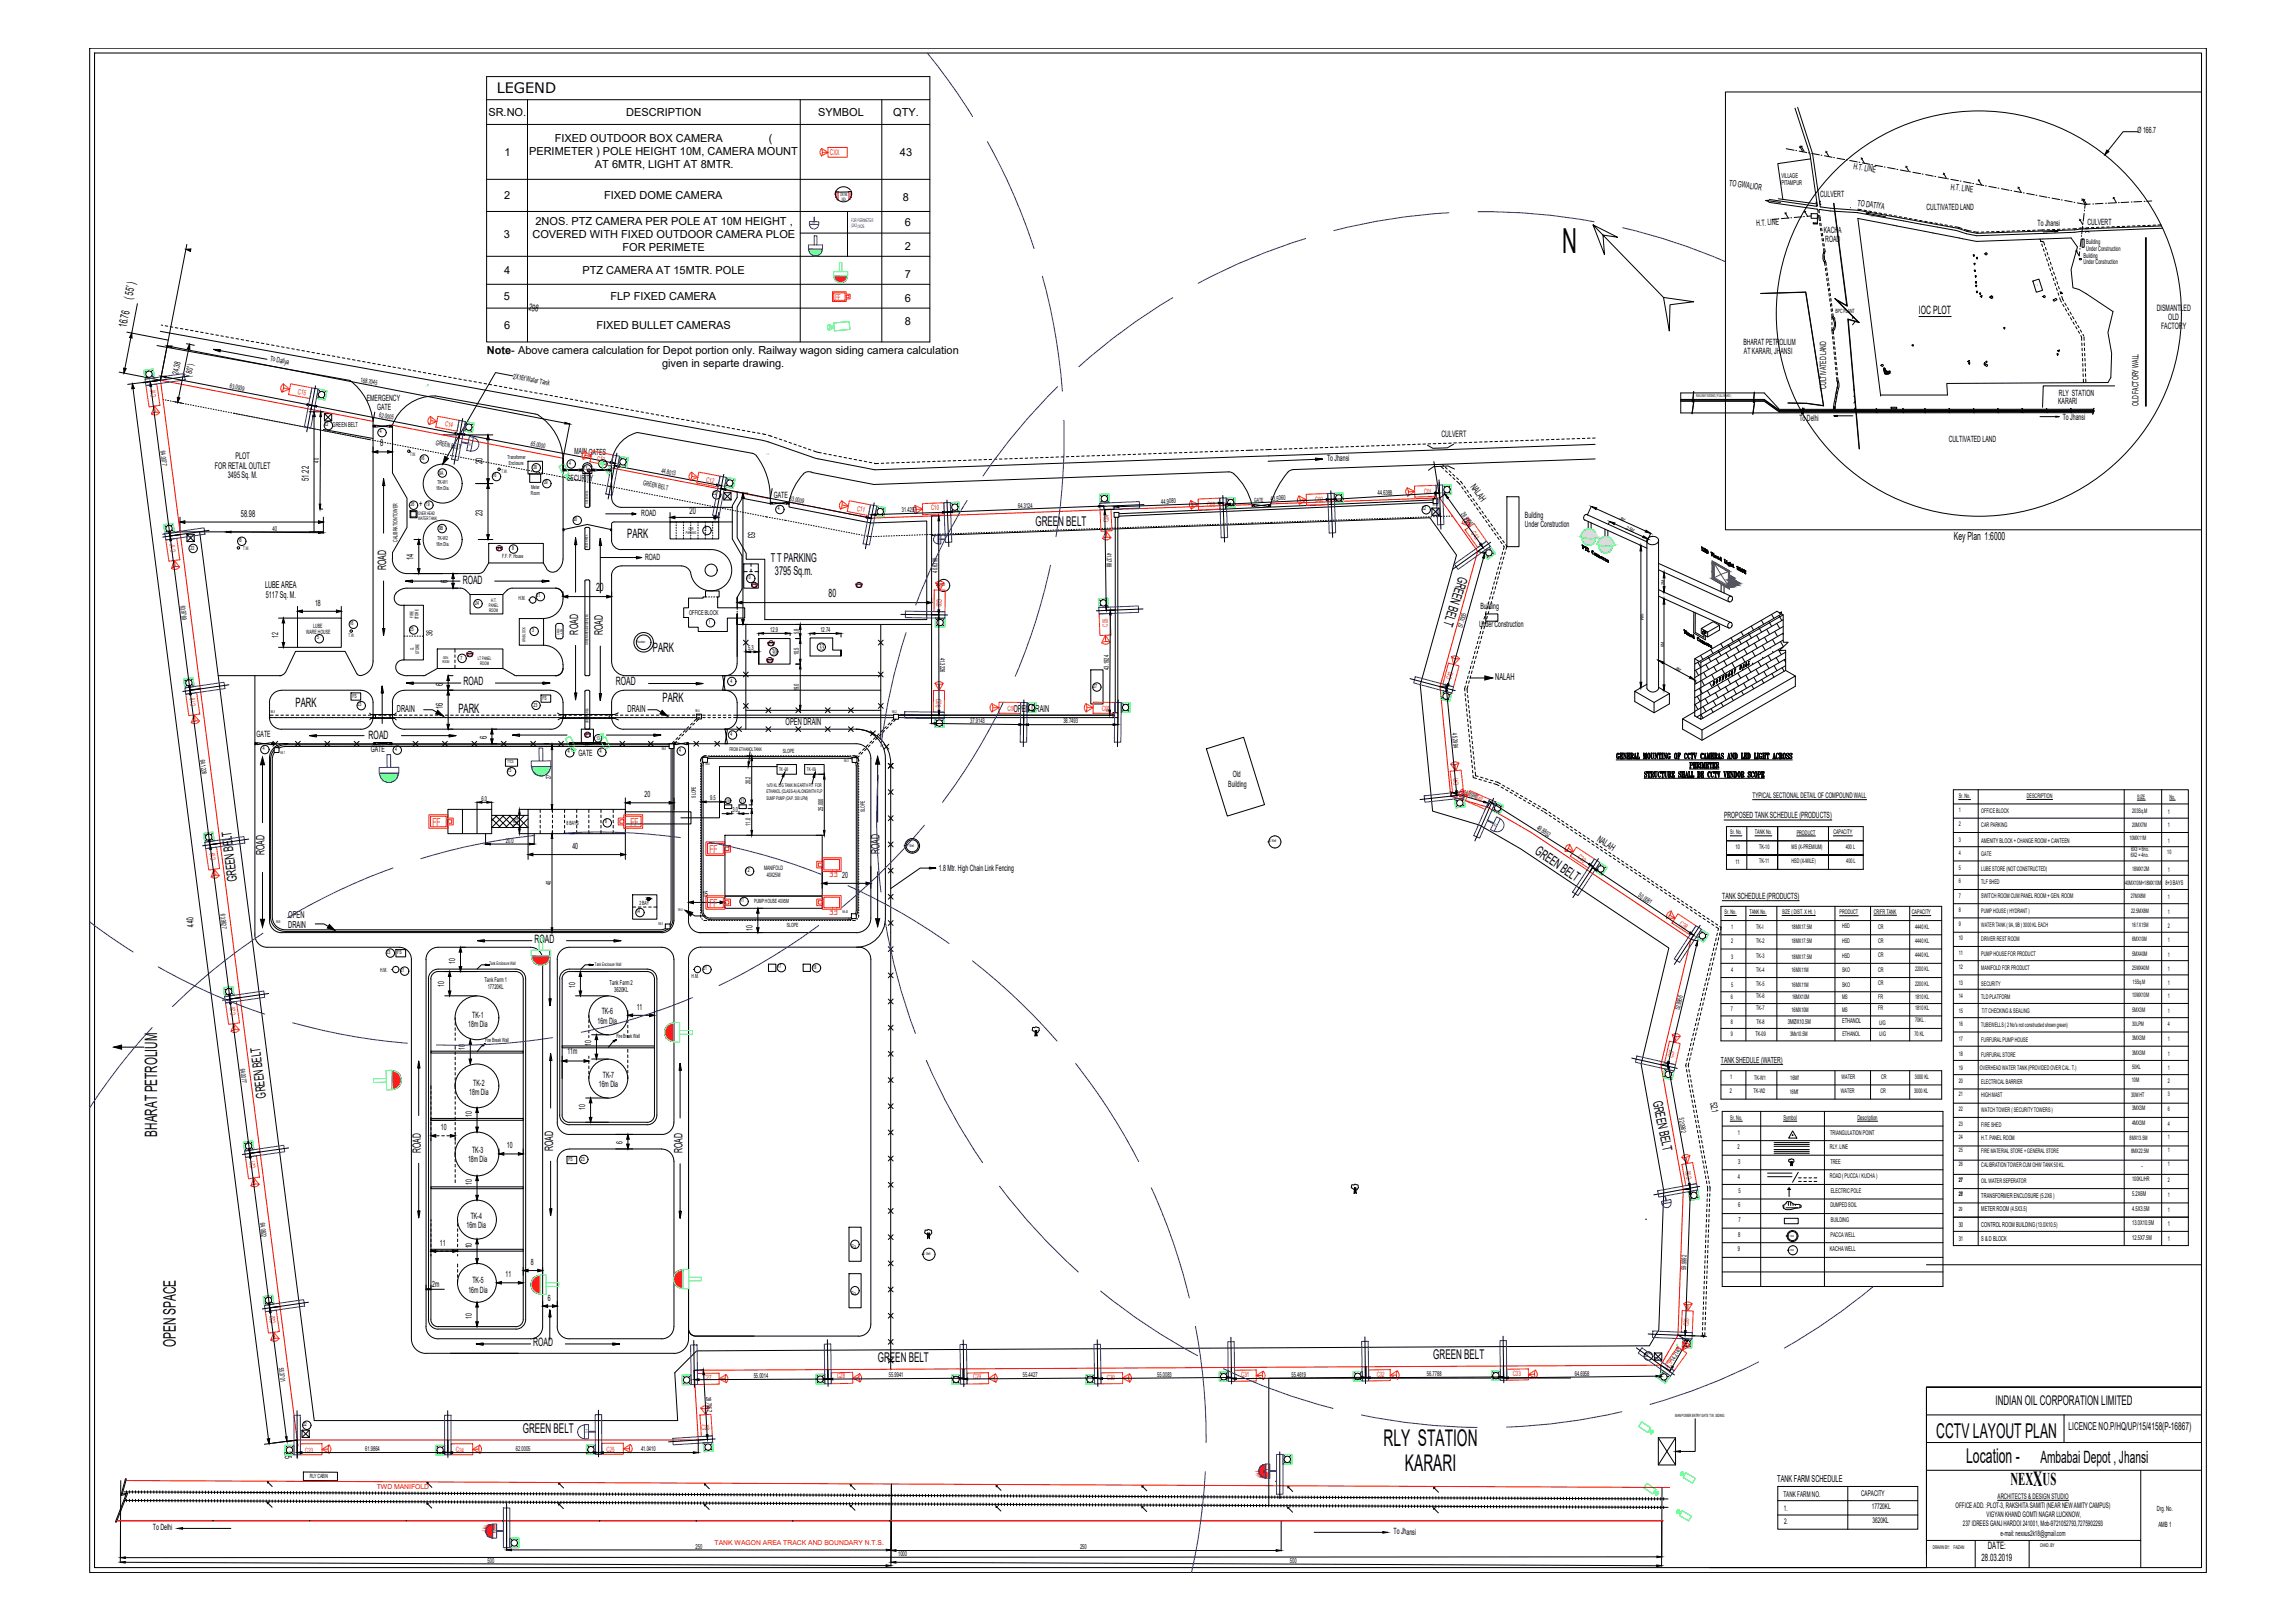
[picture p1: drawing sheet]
<svg xmlns="http://www.w3.org/2000/svg" width="841mm" height="594mm" viewBox="0 0 841 594" stroke-linecap="round" stroke-linejoin="round" font-family="sans-serif">
<defs><g id="words">
<text font-size="12.6" x="572.5" y="92.8">N</text>
<g font-size="8.4">
<text x="507" y="529.7">RLY STATION</text>
<text x="514.9" y="538.6">KARARI</text>
</g>
<text font-size="7.9" x="745.1" y="544.4">X</text>
<g font-size="7.5">
<text x="709.6" y="526.6">CCTV LAYOUT PLAN</text>
<text x="720.5" y="535.8">Location -</text>
</g>
<text font-size="6.6" x="736.7" y="544">NEX US</text>
<text font-size="6.3" x="64.4" y="493.4" transform="rotate(-90 64.4 493.4)">OPEN SPACE</text>
<g font-size="6.2">
<text x="57.6" y="416.3" transform="rotate(-90 57.6 416.3)">BHARAT PETROLIUM</text>
<text x="747.7" y="535.8">Ambabai Depot , Jhansi</text>
</g>
<text font-size="5.3" x="182" y="34.2">LEGEND</text>
<g font-size="4.9">
<text x="379.4" y="192.6">GREEN BELT</text>
<text x="534.6" y="210.8" transform="rotate(108 534.6 210.8)">GREEN BELT</text>
<text x="562.2" y="312.4" transform="rotate(35 562.2 312.4)">GREEN BELT</text>
<text x="87" y="322.8" transform="rotate(-97 87 322.8)">GREEN BELT</text>
<text x="97.6" y="402" transform="rotate(-97 97.6 402)">GREEN BELT</text>
<text x="605.6" y="403.5" transform="rotate(78 605.6 403.5)">GREEN BELT</text>
<text x="525.2" y="497.7">GREEN BELT</text>
<text x="321.7" y="499">GREEN BELT</text>
<text x="731.3" y="514.6">INDIAN OIL CORPORATION LIMITED</text>
<text x="191.6" y="524.7">GREEN BELT</text>
</g>
<g font-size="4.7">
<text x="229.9" y="197.1">PARK</text>
<text x="239.3" y="238.7">PARK</text>
<text x="242.8" y="257.2">PARK</text>
<text x="108.3" y="258.9">PARK</text>
<text x="168" y="261.2">PARK</text>
</g>
<g font-size="4.5">
<text x="282.4" y="206">T T PARKING</text>
<text x="284" y="210.8">3795 Sq.m.</text>
</g>
<g font-size="4.3">
<text x="211.9" y="232.4" transform="rotate(-90 211.9 232.4)">ROAD</text>
<text x="220.9" y="232.6" transform="rotate(-90 220.9 232.6)">ROAD</text>
<text x="96.9" y="313.2" transform="rotate(-90 96.9 313.2)">ROAD</text>
<text x="322.3" y="313" transform="rotate(-90 322.3 313)">ROAD</text>
<text x="202.7" y="421.6" transform="rotate(-90 202.7 421.6)">ROAD</text>
</g>
<g font-size="4.2">
<text x="48.4" y="109.9" transform="rotate(-79 48.4 109.9)">( 55' )</text>
<text x="703.2" y="115">IOC PLOT</text>
<text x="46.4" y="120.2" transform="rotate(-79 46.4 120.2)">16.76</text>
<text x="141.5" y="208.8" transform="rotate(-90 141.5 208.8)">ROAD</text>
<text x="169.6" y="213.8">ROAD</text>
<text x="218.4" y="216.3">20</text>
<text x="303.6" y="218.5">80</text>
<text x="169.9" y="251.1">ROAD</text>
<text x="225.7" y="250.9">ROAD</text>
<text x="135.1" y="270.7">ROAD</text>
<text x="195.9" y="345.4">ROAD</text>
<text x="250.1" y="422.3" transform="rotate(-90 250.1 422.3)">ROAD</text>
<text x="195.4" y="493.1">ROAD</text>
</g>
<g font-size="4.1">
<text x="716" y="197.8">Key Plan 1:6000</text>
<text x="154.3" y="422.3" transform="rotate(-90 154.3 422.3)">ROAD</text>
</g>
<g font-size="4">
<text x="179" y="42.5">SR.NO.</text>
<text x="229.5" y="42.5">DESCRIPTION</text>
<text x="299.8" y="42.5">SYMBOL</text>
<text x="327.3" y="42.4">QTY.</text>
<text x="203.3" y="52">FIXED OUTDOOR BOX CAMERA</text>
<text x="281.7" y="52">(</text>
<text x="184.8" y="57.1">1</text>
<text x="193.9" y="56.8">PERIMETER ) POLE HEIGHT 10M, CAMERA MOUNT</text>
<text x="329.8" y="57.2">43</text>
<text x="218" y="61.7">AT 6MTR, LIGHT AT 8MTR.</text>
<text x="184.7" y="73">2</text>
<text x="221.4" y="73">FIXED DOME CAMERA</text>
<text x="330.8" y="73.6">8</text>
<text x="196.2" y="82.2">2NOS. PTZ CAMERA PER POLE AT 10M HEIGHT ,</text>
<text x="331.6" y="82.9">6</text>
<text x="184.7" y="87.1">3</text>
<text x="195.1" y="87.1">COVERED WITH FIXED OUTDOOR CAMERA PLOE</text>
<text x="228.1" y="92">FOR PERIMETE</text>
<text x="331.6" y="91.5">2</text>
<text x="184.8" y="100.4">4</text>
<text x="213.4" y="100.4">PTZ CAMERA AT 15MTR. POLE</text>
<text x="331.6" y="101.7">7</text>
<text x="184.7" y="109.9">5</text>
<text x="223.7" y="110">FLP FIXED CAMERA</text>
<text x="331.6" y="110.4">6</text>
<text x="331.6" y="119.1">8</text>
<text x="184.7" y="120.5">6</text>
<text x="218.6" y="120.5">FIXED BULLET CAMERAS</text>
<text x="178.4" y="129.5">Note- Above camera calculation for Depot portion only. Railway wagon siding camera calculation</text>
<text x="242.6" y="134.3">given in separte drawing.</text>
<text x="758.1" y="523.7">LICENCE NO.P/HQ/UP/15/4158(P-16867)</text>
</g>
<g font-size="4" fill="#ed1f24">
<text x="158.5" y="302.5">FF</text>
<text x="231" y="302.5">FF</text>
<text x="260" y="312.4">FF</text>
<text x="307" y="318.3" transform="rotate(180 307 318.3)">FF</text>
<text x="260" y="332.1">FF</text>
<text x="307" y="332.1" transform="rotate(180 307 332.1)">FF</text>
</g>
<g font-size="3.7">
<text x="728.5" y="567.3">DATE:</text>
<text x="726.2" y="571.7">28.03.2019</text>
</g>
<g font-size="3.6">
<text x="113.1" y="176.1" transform="rotate(-90 113.1 176.1)">51.22</text>
<text x="274.2" y="194.9" transform="rotate(90 274.2 194.9)">53</text>
</g>
<g font-size="3.5">
<text x="193.6" y="113.6" transform="rotate(11 193.6 113.6)">298</text>
<text x="139.4" y="163.5">8</text>
<text x="176.8" y="170" transform="rotate(-90 176.8 170)">20</text>
<text x="538.7" y="178.2" transform="rotate(54 538.7 178.2)">NALAH</text>
<text x="153.6" y="185.7">+</text>
<text x="88.3" y="189.2">58.98</text>
<text x="176.8" y="189.1" transform="rotate(-90 176.8 189.1)">23</text>
<text x="252.7" y="188.4">20</text>
<text x="151.5" y="205.1" transform="rotate(-90 151.5 205.1)">14</text>
<text x="164" y="213.6" transform="rotate(-90 164 213.6)">6</text>
<text x="162.2" y="251.1" transform="rotate(-90 162.2 251.1)">6</text>
<text x="548" y="249">NALAH</text>
<text x="145.5" y="260.7">DRAIN</text>
<text x="162.2" y="259.6" transform="rotate(-90 162.2 259.6)">16</text>
<text x="230" y="260.7">DRAIN</text>
<text x="371.4" y="260.7">OPEN DRAIN</text>
<text x="287.9" y="265.5">OPEN DRAIN</text>
<text x="178.4" y="270.6" transform="rotate(-90 178.4 270.6)">6</text>
<text x="585.1" y="307.9" transform="rotate(34 585.1 307.9)">NALAH</text>
<text x="71.1" y="339.4" transform="rotate(-96 71.1 339.4)">440</text>
<text x="105.6" y="336.1">OPEN</text>
<text x="105.6" y="339.7">DRAIN</text>
<text x="626.7" y="403.8" transform="rotate(80 626.7 403.8)">52.1</text>
<text x="104.2" y="531.7" transform="rotate(83 104.2 531.7)">2.5</text>
<text x="651.3" y="543">TANK FARM SCHEDULE</text>
</g>
<g font-size="3.4">
<text x="78.8" y="171.7">FOR RETAIL OUTLET</text>
<text x="86.3" y="168.2">PLOT</text>
<text x="83.5" y="175.2">3495 Sq. M.</text>
<text x="97.1" y="215.3">LUBE AREA</text>
<text x="97.4" y="219">5117 Sq. M.</text>
</g>
<g font-size="3.3">
<text x="528.2" y="160">CULVERT</text>
<text x="282.8" y="239.7">30</text>
<text x="300.2" y="238">33</text>
</g>
<g font-size="3.2">
<text x="783.4" y="48.8">Ø 166.7</text>
<text x="679.1" y="61.8" transform="rotate(10 679.1 61.8)">H.T. LINE</text>
<text x="633.6" y="68" transform="rotate(8 633.6 68)">TO GWALIOR</text>
<text x="714.8" y="69.4" transform="rotate(7 714.8 69.4)">H.T. LINE</text>
<text x="667" y="72.2">CULVERT</text>
<text x="680.6" y="75.3" transform="rotate(8 680.6 75.3)">TO DATIYA</text>
<text x="706" y="77">CULTIVATED LAND</text>
<text x="643.7" y="82.8" transform="rotate(-4 643.7 82.8)">H.T. LINE</text>
<text x="746.7" y="82.7">To Jhansi</text>
<text x="764.9" y="82.5">CULVERT</text>
<text x="668.4" y="85.3">KACHA</text>
<text x="668.9" y="88.6">ROAD</text>
<text x="790.4" y="113.7">DISMANTLED</text>
<text x="794.6" y="117.2">OLD</text>
<text x="791.9" y="120.6">FACTORY</text>
<text x="638.9" y="126.2">BHARAT PETROLIUM</text>
<text x="639.1" y="129.5">AT KARARI, JHANSI</text>
<text x="65.3" y="137.2" transform="rotate(-78 65.3 137.2)">24.38</text>
<text x="70.1" y="138.1" transform="rotate(-79 70.1 138.1)">( 80' )</text>
<text x="669.2" y="142.4" transform="rotate(-90 669.2 142.4)">CULTIVATED LAND</text>
<text x="134.4" y="146.9">EMERGENCY</text>
<text x="754.2" y="148.1">KARARI</text>
<text x="783.6" y="148.7" transform="rotate(-90 783.6 148.7)">OLD FACTORY WALL</text>
<text x="138.2" y="150.3">GATE</text>
<text x="659.4" y="154.2">To Delhi</text>
<text x="755.9" y="154">To Jhansi</text>
<text x="714.2" y="161.8">CULTIVATED LAND</text>
<text x="210.4" y="166.2" transform="rotate(3 210.4 166.2)">MAIN GATES</text>
<text x="486.3" y="169">To Jhansi</text>
<text x="207.8" y="176.3">SECURITY</text>
<text x="283.6" y="182.2">GATE</text>
<text x="235" y="189">ROAD</text>
<text x="558.8" y="189.8">Building</text>
<text x="558.8" y="193.2">Under Construction</text>
<text x="236.4" y="205.2">ROAD</text>
<text x="115.5" y="221.9">18</text>
<text x="542.6" y="223">Building</text>
<text x="101.9" y="233.7" transform="rotate(-90 101.9 233.7)">12</text>
<text x="158.5" y="233" transform="rotate(-90 158.5 233)">36</text>
<text x="542" y="229.6">Under Construction</text>
<text x="94" y="270">GATE</text>
<text x="135.9" y="275.4">GATE</text>
<text x="212" y="276.9">GATE</text>
<text x="451.8" y="284.8">Old</text>
<text x="236.2" y="292">20</text>
<text x="450.1" y="288.1">Building</text>
<text x="209.8" y="311">40</text>
<text x="308.6" y="321.6">20</text>
<text x="344" y="318.9">1.8 Mtr. High Chain Link Fencing</text>
<text x="257.4" y="328.5">15</text>
<text x="275.8" y="340.9" transform="rotate(-90 275.8 340.9)">10</text>
<text x="166.8" y="353" transform="rotate(-90 166.8 353)">10</text>
<text x="162.8" y="361.5" transform="rotate(-90 162.8 361.5)">10</text>
<text x="210.7" y="361.9" transform="rotate(-90 210.7 361.9)">10</text>
<text x="220.5" y="371.5">TK-6</text>
<text x="233.4" y="369.9">11</text>
<text x="171.6" y="376.2">18m Dia</text>
<text x="173.1" y="372.9">TK-1</text>
<text x="219" y="374.9">16m Dia</text>
<text x="216.6" y="383.1" transform="rotate(-90 216.6 383.1)">10</text>
<text x="170.4" y="384.6" transform="rotate(-90 170.4 384.6)">10</text>
<text x="207.9" y="386.2">11m</text>
<text x="220.9" y="395">TK-7</text>
<text x="172" y="401.2">18m Dia</text>
<text x="173.5" y="397.8">TK-2</text>
<text x="219.4" y="398.3">16m Dia</text>
<text x="214.5" y="406.7" transform="rotate(-90 214.5 406.7)">10</text>
<text x="172.9" y="409.2" transform="rotate(-90 172.9 409.2)">10</text>
<text x="161.6" y="414">10</text>
<text x="228.1" y="419" transform="rotate(-90 228.1 419)">6</text>
<text x="171.5" y="425.5">18m Dia</text>
<text x="173" y="422.1">TK-3</text>
<text x="185.7" y="420.7">10</text>
<text x="172.9" y="434.1" transform="rotate(-90 172.9 434.1)">10</text>
<text x="171" y="449.9">16m Dia</text>
<text x="172.5" y="446.5">TK-4</text>
<text x="161.2" y="456.3">11</text>
<text x="172.9" y="457.3" transform="rotate(-90 172.9 457.3)">10</text>
<text x="185.3" y="467.9">11</text>
<text x="194.5" y="463.4">8</text>
<text x="158.4" y="471.4">2m</text>
<text x="171.6" y="473.4">16m Dia</text>
<text x="173.1" y="470.1">TK-5</text>
<text x="200.8" y="476.4">6</text>
<text x="172.9" y="483" transform="rotate(-90 172.9 483)">10</text>
<text x="56.1" y="560.4" transform="rotate(1 56.1 560.4)">To Delhi</text>
<text x="510.7" y="562" transform="rotate(1 510.7 562)">To Jhansi</text>
</g>
<g font-size="3.1">
<text x="754.5" y="145.1">RLY STATION</text>
<text x="631.8" y="299.7">PROPOSED TANK SCHEDULE (PRODUCTS)</text>
<text x="631.1" y="329.2">TANK SCHEDULE (PRODUCTS)</text>
<text x="630.7" y="389.2">TANK SHEDULE (WATER)</text>
</g>
<text font-size="2.9" fill="#ff3f00" x="304.1" y="56.7">CXX</text>
<text font-size="2.9" fill="#ed1f24" x="306" y="109.8">FF</text>
<g font-size="2.9">
<text x="653.6" y="548.2">TANK FARM NO.</text>
<text x="682" y="548.1">CAPACITY</text>
<text x="653.7" y="553.2">1.</text>
<text x="685.9" y="552.9">17720KL</text>
<text x="686.2" y="557.9">3620KL</text>
<text x="653.8" y="558">2.</text>
</g>
<g font-size="2.8">
<text x="98.9" y="132.1" transform="rotate(12 98.9 132.1)">To Datiya</text>
<text x="188" y="138.7" transform="rotate(11 188 138.7)">2X16f Water Tank</text>
<text x="642.3" y="292.3">TYPICAL SECTIONAL DETAIL OF COMPOUND WALL</text>
<text x="732" y="548.9">ARCHITECTS &amp; DESIGN STUDIO</text>
<text x="716.6" y="552.3">OFFICE ADD. :PLOT-3, RAKSHITA SAMITI (NEAR NEW AMITY CAMPUS)</text>
<text x="728" y="555.7">VIGYAN KHAND GOMTI NAGAR LUCKNOW,</text>
<text x="719.3" y="559">237 IDREES GANJ HARDOI 241001, Mob-9721052793,7275902293</text>
<text x="733.1" y="562.4">e-mail: nexxus2k18@gmail.com</text>
</g>
<g font-size="2.7" fill="#ff3f00">
<text x="57.2" y="145.4" transform="rotate(-97 57.2 145.4)">C16</text>
<text x="109.1" y="144.2" transform="rotate(12 109.1 144.2)">C15</text>
<text x="163" y="156.1" transform="rotate(12 163 156.1)">C14</text>
<text x="218.6" y="168.7" transform="rotate(12 218.6 168.7)">C13</text>
<text x="258.7" y="176.6" transform="rotate(12 258.7 176.6)">C12</text>
<text x="442.4" y="185.7" transform="rotate(-2 442.4 185.7)">C03</text>
<text x="482" y="184" transform="rotate(-1 482 184)">C02</text>
<text x="521.9" y="181" transform="rotate(-1 521.9 181)">C01</text>
<text x="314" y="187.1" transform="rotate(12 314 187.1)">C11</text>
<text x="341.2" y="186.9" transform="rotate(-2 341.2 186.9)">C10</text>
<text x="406.4" y="191.2" transform="rotate(-92 406.4 191.2)">C04</text>
<text x="539" y="195.2" transform="rotate(57 539 195.2)">C43</text>
<text x="64.5" y="202" transform="rotate(-97 64.5 202)">C17</text>
<text x="343.3" y="219.3" transform="rotate(92 343.3 219.3)">C09</text>
<text x="406" y="229.5" transform="rotate(-91 406 229.5)">C05</text>
<text x="531.8" y="249.1" transform="rotate(-75 531.8 249.1)">C42</text>
<text x="343" y="256.1" transform="rotate(92 343 256.1)">C08</text>
<text x="71.8" y="258.5" transform="rotate(-97 71.8 258.5)">C18</text>
<text x="369.2" y="260.3" transform="rotate(2 369.2 260.3)">C07</text>
<text x="403.8" y="260.3" transform="rotate(2 403.8 260.3)">C06</text>
<text x="534.6" y="287.7" transform="rotate(-96 534.6 287.7)">C41</text>
<text x="540.2" y="292.3" transform="rotate(36 540.2 292.3)">C40</text>
<text x="79.1" y="315.1" transform="rotate(-97 79.1 315.1)">C19</text>
<text x="578" y="314.4" transform="rotate(36 578 314.4)">C39</text>
<text x="615.2" y="338.8" transform="rotate(35 615.2 338.8)">C38</text>
<text x="86.4" y="371.6" transform="rotate(-97 86.4 371.6)">C20</text>
<text x="613.1" y="387.5" transform="rotate(-77 613.1 387.5)">C37</text>
<text x="93.7" y="427.9" transform="rotate(-97 93.7 427.9)">C21</text>
<text x="619.9" y="431.7" transform="rotate(-100 619.9 431.7)">C36</text>
<text x="101" y="484.7" transform="rotate(-97 101 484.7)">C22</text>
<text x="618.8" y="485.8" transform="rotate(-87 618.8 485.8)">C35</text>
<text x="612.7" y="500.9" transform="rotate(-87 612.7 500.9)">C34</text>
<text x="257.8" y="505.6">C27</text>
<text x="306.8" y="504.8">C28</text>
<text x="356.7" y="504.9">C29</text>
<text x="405.7" y="505.4">C30</text>
<text x="454.8" y="504.5">C31</text>
<text x="504.5" y="504.2">C32</text>
<text x="554.4" y="504">C33</text>
<text x="257.1" y="523.7" transform="rotate(-2 257.1 523.7)">C26</text>
<text x="111.9" y="532.2">C23</text>
<text x="167.1" y="532" transform="rotate(1 167.1 532)">C24</text>
<text x="222.3" y="531.8">C25</text>
</g>
<text font-size="2.7" x="791" y="559.4">AMB 1</text>
<text font-size="2.6" x="790.4" y="553.5">Drg. No.</text>
<g font-size="2.5">
<text x="652.8" y="65.1">VILLAGE</text>
<text x="652.8" y="67.7">PITAMPUR</text>
<text x="764.5" y="89.4">Building</text>
<text x="763.5" y="94.6">Building</text>
<text x="764.5" y="92.1">Under Construction</text>
<text x="763.5" y="96.7">Under Construction</text>
<text x="84.1" y="142.2" transform="rotate(11 84.1 142.2)">63.0939</text>
<text x="132" y="139.9" transform="rotate(11 132 139.9)">168.7045</text>
<text x="138.8" y="152.8" transform="rotate(11 138.8 152.8)">62.0005</text>
<text x="121.9" y="156.4">GREEN BELT</text>
<text x="58.8" y="165.3" transform="rotate(82 58.8 165.3)">64.0077</text>
<text x="159.7" y="162.8" transform="rotate(11 159.7 162.8)">GREEN BELT</text>
<text x="194.4" y="163.3" transform="rotate(10 194.4 163.3)">65.0000</text>
<text x="116.9" y="169.4" transform="rotate(-90 116.9 169.4)">40</text>
<text x="242.2" y="173.3" transform="rotate(11 242.2 173.3)">44.8013</text>
<text x="235.6" y="177.7" transform="rotate(11 235.6 177.7)">GREEN BELT</text>
<text x="289.2" y="183.4" transform="rotate(11 289.2 183.4)">63.0009</text>
<text x="425.5" y="184.5" transform="rotate(-2 425.5 184.5)">44.9080</text>
<text x="465.8" y="183.4" transform="rotate(-3 465.8 183.4)">43.5060</text>
<text x="504.9" y="181.4" transform="rotate(-4 504.9 181.4)">44.6388</text>
<text x="330.5" y="187.6" transform="rotate(-2 330.5 187.6)">31.4297</text>
<text x="373.1" y="186.1" transform="rotate(-2 373.1 186.1)">64.3124</text>
<text x="535.4" y="188.3" transform="rotate(55 535.4 188.3)">26.9706</text>
<text x="99.9" y="194.5" transform="rotate(1 99.9 194.5)">40</text>
<text x="405.6" y="202.4" transform="rotate(89 405.6 202.4)">41.3788</text>
<text x="343.5" y="209.7" transform="rotate(-90 343.5 209.7)">40.6399</text>
<text x="66.1" y="221.8" transform="rotate(83 66.1 221.8)">63.9769</text>
<text x="252.5" y="225.2">OFFICE BLOCK</text>
<text x="282.3" y="231.5">12.9</text>
<text x="292.8" y="232.2" transform="rotate(-90 292.8 232.2)">5.8</text>
<text x="300.6" y="231.6">12.74</text>
<text x="536" y="229.9" transform="rotate(-75 536 229.9)">57.7005</text>
<text x="274.2" y="238.2">5.3</text>
<text x="292.8" y="240.1" transform="rotate(-90 292.8 240.1)">10.5</text>
<text x="344.5" y="240.9" transform="rotate(90 344.5 240.9)">41.3226</text>
<text x="406.3" y="245.3" transform="rotate(-90 406.3 245.3)">43.1924</text>
<text x="292.8" y="253.2" transform="rotate(-90 292.8 253.2)">19.0</text>
<text x="355.5" y="264.7" transform="rotate(1 355.5 264.7)">37.9143</text>
<text x="389.7" y="265">38.7493</text>
<text x="532.1" y="268.6" transform="rotate(84 532.1 268.6)">45.2994</text>
<text x="73.4" y="278.3" transform="rotate(83 73.4 278.3)">64.1228</text>
<text x="201.8" y="285.4" transform="rotate(-90 201.8 285.4)">27</text>
<text x="275" y="287.3" transform="rotate(-90 275 287.3)">20.2</text>
<text x="176.5" y="293.4">6.0</text>
<text x="260.2" y="293.2">9.5</text>
<text x="536.3" y="290.9" transform="rotate(17 536.3 290.9)">15.6998</text>
<text x="268.4" y="297.5">3.0</text>
<text x="301.6" y="297" transform="rotate(-90 301.6 297)">25.000</text>
<text x="189.8" y="302.4" transform="rotate(-90 189.8 302.4)">10.0</text>
<text x="275" y="302.5" transform="rotate(-90 275 302.5)">11.0</text>
<text x="563" y="303.7" transform="rotate(32 563 303.7)">49.8852</text>
<text x="185.4" y="308.7">20.0</text>
<text x="201.8" y="324.3" transform="rotate(-90 201.8 324.3)">40</text>
<text x="600.3" y="328.3" transform="rotate(34 600.3 328.3)">50.0081</text>
<text x="80.7" y="334.9" transform="rotate(83 80.7 334.9)">63.9627</text>
<text x="223.4" y="360.7">Tank Farm 2</text>
<text x="225.1" y="363.3">3620KL</text>
<text x="615.5" y="370.1" transform="rotate(-77 615.5 370.1)">52.9966</text>
<text x="655.2" y="374.9">3MØX10.5M</text>
<text x="675" y="374.8">ETHANOL</text>
<text x="88" y="391.4" transform="rotate(83 88 391.4)">64.0077</text>
<text x="615.3" y="409.6" transform="rotate(80 615.3 409.6)">52.0982</text>
<text x="653.6" y="410.2">Symbol</text>
<text x="680.6" y="410.2">Description</text>
<text x="636.9" y="415.7">1</text>
<text x="636.7" y="421">2</text>
<text x="636.8" y="431.7">4</text>
<text x="636.9" y="426.5">3</text>
<text x="637" y="437">5</text>
<text x="636.9" y="442.2">6</text>
<text x="726.1" y="438.7">TRANSFORMER ENCLOSURE (5.2X6 )</text>
<text x="726.1" y="443.7">METER ROOM (4.5X3.5)</text>
<text x="781.4" y="438.1">5.2X6M</text>
<text x="781.4" y="443.6">4.5X3.5M</text>
<text x="95.3" y="447.9" transform="rotate(83 95.3 447.9)">64.0822</text>
<text x="637.1" y="447.7">7</text>
<text x="717.8" y="449.3">30</text>
<text x="726.1" y="449.2">CONTROL ROOM BUILDING (13.0X10.5)</text>
<text x="781.4" y="448.8">13.0X10.5M</text>
<text x="794.4" y="449.1">1</text>
<text x="637" y="453">8</text>
<text x="717.8" y="454.5">31</text>
<text x="726.1" y="454.4">S &amp; D BLOCK</text>
<text x="781.4" y="454">12.5X7.5M</text>
<text x="794.4" y="454.3">1</text>
<text x="636.8" y="458.2">9</text>
<text x="617.9" y="465.1" transform="rotate(-88 617.9 465.1)">59.9992</text>
<text x="102.2" y="500.9" transform="rotate(82 102.2 500.9)">55.3701</text>
<text x="577.1" y="503.9">64.6958</text>
<text x="613.4" y="498.7" transform="rotate(-60 613.4 498.7)">14.2145</text>
<text x="276.2" y="504.7">55.0014</text>
<text x="325.7" y="504.5">55.9941</text>
<text x="374.9" y="504.4">55.4427</text>
<text x="424.1" y="504.3">55.0083</text>
<text x="473.3" y="504.3">55.4619</text>
<text x="522.9" y="504">56.7788</text>
<text x="258.8" y="511.8" transform="rotate(86 258.8 511.8)">28.7057</text>
<text x="133.8" y="531.5">61.9864</text>
<text x="189" y="531.6">62.0005</text>
<text x="234.9" y="531.6">41.0410</text>
<text x="254.9" y="567.2">250</text>
<text x="329.1" y="569.9">1000</text>
<text x="395.8" y="567.4">250</text>
<text x="178.7" y="572.3">500</text>
<text x="472.7" y="572.4" transform="rotate(1 472.7 572.4)">500</text>
</g>
<g font-size="2.5" fill="#f00">
<text x="138.1" y="545.2">TWD MANIFOLD</text>
<text x="261.9" y="566">TANK WAGON AREA TRACK AND BOUNDARY N.T.S.</text>
</g>
<g font-size="2.4">
<text x="636" y="311.1">10</text>
<text x="726.1" y="308.6">AMENITY BLOCK + CHANGE ROOM + CANTEEN</text>
<text x="635.9" y="316.3">11</text>
<text x="794.4" y="319.3">1</text>
<text x="726.1" y="329.1">SWITCH ROOM CUM PANEL ROOM + GEN. ROOM</text>
<text x="793.5" y="324.1">8+3 BAYS</text>
<text x="177.6" y="359.6">Tank Farm 1</text>
<text x="178.7" y="362.2">17720KL</text>
<text x="634" y="395.2">1</text>
<text x="633.9" y="400.5">2</text>
<text x="634" y="410.2">Sr. No.</text>
<text x="670.7" y="415.7">TRIANGULATION POINT</text>
<text x="670.6" y="420.9">RLY. LINE</text>
<text x="670.6" y="431.6">ROAD ( PUCCA / KUCHA )</text>
<text x="670.7" y="426.4">TREE</text>
<text x="784.7" y="427.9">-</text>
<text x="670.9" y="437">ELECTRIC POLE</text>
<text x="670.7" y="442.2">DUMPED SOIL</text>
<text x="670.9" y="447.7">BUILDING</text>
<text x="670.8" y="452.9">PACCA WELL</text>
<text x="670.6" y="458.2">KACHA WELL</text>
</g>
<g font-size="2.3">
<text x="266.1" y="293.9">10</text>
<text x="271.5" y="293.9">11</text>
<text x="717.8" y="292.3">Sr. No.</text>
<text x="742.8" y="292.3">DESCRIPTION</text>
<text x="717.8" y="297.3">1</text>
<text x="726.1" y="297.6">OFFICE BLOCK</text>
<text x="781.4" y="297.6">203Sq.M</text>
<text x="794.4" y="298">1</text>
<text x="634" y="305.6">Sr. No.</text>
<text x="643.1" y="305.6">TANK No.</text>
<text x="658.4" y="305.7">PRODUCT</text>
<text x="671.8" y="305.6">CAPACITY</text>
<text x="717.8" y="302.5">2</text>
<text x="726.1" y="302.8">CAR PARKING</text>
<text x="781.4" y="302.8">20MX7M</text>
<text x="794.4" y="303">1</text>
<text x="644.7" y="311">TK-10</text>
<text x="656.6" y="311">MS (X-PREMIUM)</text>
<text x="676.4" y="311">400 L</text>
<text x="717.8" y="308.3">3</text>
<text x="780.3" y="307.8">10MX11M</text>
<text x="781" y="311.8">6X3 = 6no.</text>
<text x="794.4" y="308.9">1</text>
<text x="644.6" y="316.3">TK-11</text>
<text x="656.5" y="316.3">HSD (X-MILE)</text>
<text x="676.6" y="316.3">400 L</text>
<text x="717.8" y="313.2">4</text>
<text x="726.1" y="313.5">GATE</text>
<text x="780.9" y="314">6X2 = 4no.</text>
<text x="794.2" y="312.9">10</text>
<text x="717.8" y="318.6">5</text>
<text x="717.8" y="323.5">6</text>
<text x="726.1" y="318.9">LUBE STORE (NOT CONSTRUCTED)</text>
<text x="726.1" y="323.8">TLF SHED</text>
<text x="781.4" y="318.9">18MX12M</text>
<text x="717.8" y="328.7">7</text>
<text x="778.8" y="324.1">40MX10M+18MX10M</text>
<text x="780.9" y="329">27MX8M</text>
<text x="794.4" y="329.4">1</text>
<text x="632" y="334.8">Sr. No.</text>
<text x="641.1" y="334.8">TANK No.</text>
<text x="653" y="334.8">SIZE ( DIST. X Ht. )</text>
<text x="674.1" y="334.9">PRODUCT</text>
<text x="686.7" y="334.7">CR/FR TANK</text>
<text x="700.6" y="334.8">CAPACITY</text>
<text x="717.8" y="334.2">8</text>
<text x="726.1" y="334.5">PUMP HOUSE ( HYDRANT )</text>
<text x="780.9" y="334.5">22.5MX8M</text>
<text x="794.4" y="334.9">1</text>
<text x="634.4" y="340.2">1</text>
<text x="643.6" y="340.2">TK-I</text>
<text x="656.5" y="340.2">18MX17.5M</text>
<text x="675" y="340">HSD</text>
<text x="688.3" y="340.1">CR</text>
<text x="701.8" y="340.2">4440 KL</text>
<text x="717.8" y="339.3">9</text>
<text x="726.1" y="339.6">WATER TANK ( 9A, 9B ) 3000 KL EACH</text>
<text x="781.2" y="339.6">16 f X15M</text>
<text x="794.4" y="340">2</text>
<text x="634.4" y="345.4">2</text>
<text x="643.6" y="345.4">TK-2</text>
<text x="656.5" y="345.4">18MX17.5M</text>
<text x="675" y="345.3">HSD</text>
<text x="688.3" y="345.3">CR</text>
<text x="701.8" y="345.5">4440 KL</text>
<text x="717.8" y="344.3">10</text>
<text x="726.1" y="344.6">DRIVER REST ROOM</text>
<text x="781.4" y="344.5">6MX10M</text>
<text x="794.4" y="344.9">1</text>
<text x="634.4" y="351.1">3</text>
<text x="643.6" y="350.7">TK-3</text>
<text x="656.5" y="351.1">18MX17.5M</text>
<text x="675" y="351">HSD</text>
<text x="688.3" y="350.6">CR</text>
<text x="701.8" y="350.5">4440 KL</text>
<text x="717.8" y="349.7">11</text>
<text x="726.1" y="350.1">PUMP HOUSE FOR PRODUCT</text>
<text x="781.4" y="350.1">5MX40M</text>
<text x="794.4" y="350.4">1</text>
<text x="634.4" y="356.1">4</text>
<text x="643.6" y="355.8">TK-4</text>
<text x="656.5" y="356.1">16MX11M</text>
<text x="675" y="355.8">SKO</text>
<text x="688.3" y="355.8">CR</text>
<text x="701.8" y="355.7">2200 KL</text>
<text x="717.8" y="355">12</text>
<text x="726.1" y="355.3">MANIFOLD FOR PRODUCT</text>
<text x="781.4" y="355.2">25MX40M</text>
<text x="794.4" y="355.6">1</text>
<text x="634.3" y="366">6</text>
<text x="634.4" y="361.5">5</text>
<text x="643.6" y="361.2">TK-5</text>
<text x="643.6" y="365.7">TK-6</text>
<text x="656.5" y="361.5">16MX11M</text>
<text x="656.7" y="365.9">16MX10M</text>
<text x="675" y="361.6">SKO</text>
<text x="688.3" y="360.8">CR</text>
<text x="688.3" y="365.8">FR</text>
<text x="701.8" y="365.8">1810 KL</text>
<text x="701.8" y="361">2200 KL</text>
<text x="717.8" y="360.7">13</text>
<text x="717.8" y="365.7">14</text>
<text x="726.1" y="361">SECURITY</text>
<text x="726.1" y="366">TLD PLATFORM</text>
<text x="781.4" y="365.3">10MX10M</text>
<text x="781.5" y="360.3">15Sq.M</text>
<text x="794.4" y="360.7">1</text>
<text x="794.4" y="365.7">1</text>
<text x="634.3" y="370.2">7</text>
<text x="643.6" y="370">TK-7</text>
<text x="656.5" y="370.6">16MX10M</text>
<text x="675" y="366">MS</text>
<text x="675" y="370.8">MS</text>
<text x="688.3" y="369.9">FR</text>
<text x="701.8" y="369.9">1810 KL</text>
<text x="717.8" y="371">15</text>
<text x="726.2" y="371.1">T/T CHECKING &amp; SEALING</text>
<text x="781.4" y="370.7">5MX3M</text>
<text x="794.4" y="371">1</text>
<text x="634.3" y="375">8</text>
<text x="643.7" y="375.1">TK-8</text>
<text x="688.7" y="375.3">U/G</text>
<text x="701.8" y="374.3">70KL .</text>
<text x="717.8" y="375.9">16</text>
<text x="726.1" y="376.2">TUBEWELLS ( 2 No's not constructed shown green)</text>
<text x="781.4" y="375.6">30LPM</text>
<text x="794.4" y="375.9">4</text>
<text x="634.3" y="379.4">9</text>
<text x="643.3" y="379.4">TK-09</text>
<text x="656" y="379.4">3Mx10.5M</text>
<text x="675.2" y="379.4">ETHANOL</text>
<text x="688.7" y="379.4">U/G</text>
<text x="701.6" y="379.4">70 KL</text>
<text x="717.8" y="381.2">17</text>
<text x="726.1" y="381.5">FURFURAL PUMP HOUSE</text>
<text x="781.4" y="380.9">3MX3M</text>
<text x="794.4" y="381.2">1</text>
<text x="717.8" y="386.7">18</text>
<text x="726.1" y="387">FURFURAL STORE</text>
<text x="781.4" y="386.3">3MX3M</text>
<text x="794.4" y="386.7">1</text>
<text x="642.8" y="395.4">TK-W1</text>
<text x="656.1" y="395.4">16Mf</text>
<text x="674.9" y="395.3">WATER</text>
<text x="689.4" y="395.3">CR</text>
<text x="701.7" y="395.3">3000 KL</text>
<text x="717.8" y="391.7">19</text>
<text x="725.6" y="392.1">OVERHEAD WATER TANK (PROVIDED OVER CAL. T.)</text>
<text x="781.4" y="391.4">50KL</text>
<text x="794.4" y="391.7">1</text>
<text x="642.6" y="400.4">TK-W2</text>
<text x="655.9" y="400.5">16Mf</text>
<text x="674.6" y="400.4">WATER</text>
<text x="689.1" y="400.4">CR</text>
<text x="701.5" y="400.4">3000 KL</text>
<text x="717.8" y="396.7">20</text>
<text x="717.8" y="401.6">21</text>
<text x="726.1" y="397">ELECTRICAL BARRIER</text>
<text x="726.1" y="401.9">HIGH MAST</text>
<text x="781" y="401.8">30M HT</text>
<text x="781.2" y="396.4">10M</text>
<text x="794.4" y="396.7">2</text>
<text x="794.4" y="401.5">3</text>
<text x="717.8" y="406.8">22</text>
<text x="726.1" y="407.1">WATCH TOWER ( SECURITY TOWERS )</text>
<text x="781.4" y="406.5">3MX3M</text>
<text x="794.4" y="406.8">6</text>
<text x="717.8" y="412.5">23</text>
<text x="726.1" y="412.9">FIRE SHED</text>
<text x="781.4" y="412.2">4MX3M</text>
<text x="794.4" y="412.5">4</text>
<text x="726.1" y="417.4">H.T. PANEL ROOM</text>
<text x="780.4" y="417.5">8MX13.5M</text>
<text x="794.4" y="417.1">1</text>
<text x="726.1" y="422.3">FIRE MATERIAL STORE + GENERAL STORE</text>
<text x="781" y="422.2">8MX22.5M</text>
<text x="794.4" y="422">1</text>
<text x="726.1" y="427.5">CALIBRATION TOWER CUM OHW TANK 50 KL.</text>
<text x="794.4" y="427.2">1</text>
<text x="726.1" y="433.3">OIL WATER SEPERATOR</text>
<text x="781.4" y="432.6">100KL/HR</text>
<text x="794.4" y="432.9">2</text>
<text x="794.4" y="438.3">1</text>
<text x="794.4" y="443.8">1</text>
</g>
<g font-size="2.2">
<text x="145.6" y="198.4" transform="rotate(-90 145.6 198.4)">CALIBRATION TOWER</text>
<text x="112.2" y="232.1">WARE HOUSE</text>
<text x="114.8" y="229.9">LUBE</text>
<text x="783.2" y="292.6">SIZE</text>
<text x="795.1" y="292.6">No.</text>
<text x="280" y="318.7">MANIFOLD</text>
<text x="281" y="321">40X25M</text>
<text x="717.8" y="417.1">24</text>
<text x="717.8" y="421.9">25</text>
<text x="717.8" y="427.1">26</text>
<text x="717.8" y="432.9">27</text>
<text x="717.8" y="438.2">278</text>
</g>
<g font-size="2.1">
<text x="672.6" y="114.6">BPC PLANT</text>
<text x="119" y="156.1">22</text>
<text x="139.2" y="158.7">4</text>
<text x="154.1" y="168.3">16</text>
<text x="161" y="173.8">9A</text>
<text x="208.5" y="170.2">4</text>
<text x="213.8" y="172">13</text>
<text x="220.1" y="170.1">4</text>
<text x="180.5" y="174.8">16</text>
<text x="150.5" y="185.4">26</text>
<text x="156.1" y="185.5">19</text>
<text x="261.3" y="181.5">22</text>
<text x="459.6" y="183.8">GATE</text>
<text x="210.1" y="190.8">20</text>
<text x="285" y="186.8">4</text>
<text x="521.2" y="186.9">22</text>
<text x="160.9" y="194.2">9B</text>
<text x="258.3" y="194.5">2</text>
<text x="69.8" y="201.5">22</text>
<text x="87.2" y="198.5">16</text>
<text x="187.7" y="201.6">8</text>
<text x="184" y="204.4">F.F. P. House</text>
<text x="273.7" y="212.1">10</text>
<text x="174.2" y="221.5">24</text>
<text x="190" y="219.7">H.M.</text>
<text x="196.6" y="218.8">21</text>
<text x="128.1" y="228.9">16</text>
<text x="150.2" y="231">25</text>
<text x="195" y="231.5">3</text>
<text x="259.8" y="228.4">1</text>
<text x="116.3" y="234.2">5</text>
<text x="168.8" y="241.7">7</text>
<text x="267.7" y="250.1">4</text>
<text x="400.6" y="251.8">27</text>
<text x="129.1" y="255.5">FS</text>
<text x="198.8" y="256.3">FS</text>
<text x="131" y="258.6">23</text>
<text x="195.6" y="258.8">23</text>
<text x="267.6" y="269.4">4</text>
<text x="96.3" y="274.8">4</text>
<text x="144.8" y="275">4</text>
<text x="208" y="276">4</text>
<text x="219.8" y="275.7">4</text>
<text x="248.9" y="275.3">4</text>
<text x="286.9" y="275.9">SLOPE</text>
<text x="186" y="282.9">15</text>
<text x="254.9" y="292.2" transform="rotate(-90 254.9 292.2)">SLOPE</text>
<text x="316.9" y="297.5" transform="rotate(-90 316.9 297.5)">SLOPE</text>
<text x="207.7" y="302.2">8 BAYS</text>
<text x="221.8" y="301.6">6</text>
<text x="273.3" y="319.3">12</text>
<text x="233.1" y="334.5">14</text>
<text x="234.3" y="331.5">2 BAY</text>
<text x="271.2" y="330.4">11</text>
<text x="276.3" y="330.8">PUMP HOUSE 40X5M</text>
<text x="288.4" y="339.5">SLOPE</text>
<text x="141.6" y="349.3">23</text>
<text x="145.6" y="349.5">FS</text>
<text x="139.3" y="356.1">H.M.</text>
<text x="146.9" y="355.9">21</text>
<text x="253.5" y="358.1">H.M.</text>
<text x="257.7" y="355.3">21</text>
<text x="284.9" y="354.7">17</text>
<text x="297.8" y="354.7">18</text>
<text x="177.8" y="381.7">Fire Break Wall</text>
<text x="225.9" y="380.1">Fire Break Wall</text>
<text x="208.3" y="425.3">FS</text>
<text x="212.9" y="425.3">23</text>
<text x="717.8" y="443.5">29</text>
<text x="313.6" y="457.1" transform="rotate(-90 313.6 457.1)">27</text>
<text x="313.6" y="474.2" transform="rotate(-90 313.6 474.2)">27</text>
<text x="602.6" y="496.9">22</text>
<text x="111.1" y="522.3">22</text>
<text x="113.6" y="541.2" transform="rotate(1 113.6 541.2)">RLY CABIN</text>
</g>
<g font-size="2">
<text x="186" y="168.2">Transformer</text>
<text x="186.5" y="170.3">Enclosure</text>
<text x="195.5" y="171.7">28</text>
<text x="159.8" y="179.3">16m Dia.</text>
<text x="160.3" y="177.2">TK-W1</text>
<text x="194.7" y="179.2">Meter</text>
<text x="199.4" y="177.4">29</text>
<text x="194.6" y="181.3">Room</text>
<text x="160.3" y="197.6">TK-W2</text>
<text x="595.5" y="193.6" transform="rotate(24 595.5 193.6)">2.5M</text>
<text x="159.8" y="199.8">16m Dia.</text>
</g>
<g font-size="1.9">
<text x="613.6" y="245" transform="rotate(28 613.6 245)">3M</text>
<text x="218.5" y="271.1">13</text>
<text x="267.3" y="275">FROM ETHANOLTANK</text>
<text x="285.5" y="282.5">TK -08</text>
<text x="295.7" y="282.5">TK -09</text>
<text x="280.9" y="288.4">1x70 KL U/G TANK IN EARTH PIT FOR</text>
<text x="280.9" y="290.6">ETHANOL (CLASS-A) ALONGWITH FLP</text>
<text x="280.9" y="292.8">SUMP PUMP (CAP. 300 LPM)</text>
<text x="708.3" y="567.4">DRAWN BY: FAIZAN</text>
<text x="747.6" y="566.7">CHKD. BY</text>
</g>
<g font-size="1.8">
<text x="308" y="71.6">DOM</text>
<text x="308.5" y="73.6">HD</text>
<text x="150.3" y="167">T.W.</text>
<text x="183.8" y="173.1">T.W.</text>
<text x="153.2" y="188.8">OVER HEAD</text>
<text x="153.2" y="190.6">WATER TANK</text>
<text x="593.2" y="190" transform="rotate(24 593.2 190)">3M</text>
<text x="89.2" y="201.4">T.W.</text>
<text x="180" y="220.5">H.T.</text>
<text x="151.5" y="226.3" transform="rotate(-90 151.5 226.3)">FIRE</text>
<text x="153.4" y="226.9" transform="rotate(-90 153.4 226.9)">STORE</text>
<text x="179.1" y="222.4">PANEL</text>
<text x="179.2" y="224.2">ROOM</text>
<text x="127.7" y="233.4">T.W.</text>
<text x="151.7" y="238.2" transform="rotate(-90 151.7 238.2)">G.</text>
<text x="153.6" y="239.5" transform="rotate(-90 153.6 239.5)">STORE</text>
<text x="175.1" y="241.6">LT PANEL</text>
<text x="176" y="243.4">ROOM</text>
<text x="179.3" y="353.4">Tank Enclosure Wall</text>
<text x="218" y="353.8">Tank Enclosure Wall</text>
</g>
<g font-size="1.8" fill="#00f">
<text x="311.9" y="81.1" transform="rotate(1 311.9 81.1)">FOR PERIMETER</text>
<text x="311.9" y="83.3" transform="rotate(1 311.9 83.3)">(3X2) NOS.</text>
</g>
<g font-size="1.6">
<text x="192.5" y="235.2" transform="rotate(-90 192.5 235.2)">W/A BLOCK</text>
<text x="613.9" y="519">MAN POWER ENTRY GATE T.W. SIDING</text>
</g>
<g font-size="1.4">
<text x="621.6" y="145.5">RAILWAY SIDING ( FULL RAKE )</text>
<text x="525.1" y="185.5">97.75</text>
<text x="251.3" y="195.4" transform="rotate(1 251.3 195.4)">PARKING</text>
<text x="252.4" y="194" transform="rotate(1 252.4 194)">CAR</text>
<text x="343.7" y="214.7">K. Well</text>
<text x="609.8" y="214.2" transform="rotate(-90 609.8 214.2)">2M</text>
<text x="601.3" y="224.4" transform="rotate(90 601.3 224.4)">10M</text>
<text x="215.5" y="236.1" transform="rotate(-90 215.5 236.1)">GREEN AREA/DIVIDER(2M)</text>
<text x="609.8" y="237" transform="rotate(-90 609.8 237)">6M</text>
<text x="162.2" y="242.7">ROOM</text>
<text x="162.4" y="241.2">GEN.</text>
<text x="99.2" y="261.1">98.8</text>
<text x="254.8" y="260.9">98.4</text>
<text x="327" y="261.1">98.2</text>
<text x="405.4" y="260.8">97.9</text>
<text x="215.7" y="265" transform="rotate(-90 215.7 265)">GREEN AREA</text>
<text x="102.8" y="276">98.7</text>
<text x="242.5" y="274.8">98.5</text>
<text x="186" y="279.6">TTCS</text>
<text x="258.5" y="280.3">98.4</text>
<text x="309.4" y="279.2">98.3</text>
<text x="332.3" y="310.1">P. Well</text>
<text x="465.1" y="308.6">K. Well</text>
<text x="248.5" y="333.5">98.5</text>
<text x="308.8" y="334.4">98.45</text>
<text x="101.2" y="338.2">98.8</text>
<text x="241.3" y="338.6">98.6</text>
<text x="338.3" y="459.6">K. Well</text>
</g>
<g font-size="1.3" fill="#00f">
<text x="172.8" y="163.5" transform="rotate(-80 172.8 163.5)">PTZ</text>
<text x="548.2" y="302.9" transform="rotate(-65 548.2 302.9)">PTZ</text>
<text x="214.3" y="523.6" transform="rotate(88 214.3 523.6)">PTZ</text>
<text x="463.9" y="539.6" transform="rotate(-90 463.9 539.6)">PTZ</text>
<text x="180.6" y="560" transform="rotate(90 180.6 560)">PTZ</text>
</g>
<text font-size="1.3" x="233.4" y="235.5">Fountain</text>
<g font-size="1.2">
<text x="215.5" y="184.5" transform="rotate(-90 215.5 184.5)">GREEN AREA</text>
<text x="215.4" y="200.8" transform="rotate(-90 215.4 200.8)">GREEN AREA</text>
</g>
<g font-size="1.1">
<text x="205" y="232.4" transform="rotate(-90 205 232.4)">GREEN</text>
<text x="206.1" y="232.1" transform="rotate(-90 206.1 232.1)">AREA</text>
<text x="655.3" y="452.9">P. Well</text>
<text x="655.4" y="458.1">K. Well</text>
</g>
<g font-size=".9" fill="#00f">
<text x="297.8" y="82.1">PTZ</text>
<text x="343.8" y="197" transform="rotate(90 343.8 197)">PTZ</text>
<text x="610.2" y="440.7" transform="rotate(-11 610.2 440.7)">PTZ</text>
</g>
<g font-size=".6">
<text x="182.6" y="200.9">DOM</text>
<text x="182.8" y="201.7">HD</text>
<text x="276.1" y="214.4">DOM</text>
<text x="276.2" y="215.1">HD</text>
<text x="314.4" y="214.4">DOM</text>
<text x="314.6" y="215.1">HD</text>
<text x="171.8" y="239.7">DOM</text>
<text x="282.2" y="235.8">DOM</text>
<text x="282.3" y="236.5">HD</text>
<text x="172" y="240.4">HD</text>
<text x="281.8" y="241.9">DOM</text>
<text x="282" y="242.6">HD</text>
<text x="214.9" y="269.3">DOM</text>
<text x="215.1" y="269.9">HD</text>
</g>
<text font-size=".5" x="685.6" y="79.3" transform="rotate(13 685.6 79.3)">To Datiya</text>
<g font-size=".4">
<text x="746" y="104.7" transform="rotate(-90 746 104.7)">239</text>
<text x="753" y="110.1" transform="rotate(-90 753 110.1)">239</text>
<text x="701.1" y="126.5" transform="rotate(-90 701.1 126.5)">242</text>
<text x="693" y="137.1" transform="rotate(-90 693 137.1)">242</text>
<text x="766.9" y="143.3" transform="rotate(-90 766.9 143.3)">241</text>
<text x="693.2" y="149.5">RLY CABIN</text>
<text x="694.7" y="149.6" transform="rotate(-90 694.7 149.6)">243</text>
</g>
<g font-size=".3">
<text x="215.6" y="172.3">DOM</text>
<text x="215.7" y="172.7">HD</text>
</g>
<g font-size=".2">
<text x="727.5" y="93">K. Well</text>
<text x="729.5" y="108.9">P. Well</text>
<text x="748.8" y="108.7">K. Well</text>
<text x="700.3" y="126.3">B.M.</text>
<text x="689.5" y="133.8">K. Well</text>
<text x="727.6" y="133.8">K. Well</text>
</g>
</g></defs>
<!-- layer: NONE -->
<path d="M136.7 154.3l-77.9-15 50.4 390.3M143.8 155.7l62.5 12.1M224.1 171.4l58.2 11.3M289.2 183.9l30.1 5.9 139.5-5M465.6 184.6l62-2.2 13.9 19.6-13.8 49.4 3.9 40.2 13.4 4 16.1 9.3 58.5 39.2-11 45.9 8.3 45.6-2 53.5-6.3 10.9-354.2 1.9 1.5 25.5h-147M42.9 557h566.5M46.2 542.3l565.6 2.5" fill="none" stroke="#f00" stroke-width=".37"/>
<g fill="none" stroke="#000" stroke-width=".37">
<path d="M632.3 33.7h174.5v160.3h-174.5zM657.8 39.6l5.5 16.9 2.7 18.7M658.8 39.3l5.4 16.9 2.8 19.4M654.6 54.5l2.9 .5M658.1 55.1l.3 .1M659.3 55.4l2.8 .5M659.5 53.6l1.2 2M659.9 53.4l1.2 2M660 53.7l-.6 .4M660.5 53.6l-.6 .3M662.7 56h.3M663.5 58.2l-12 1.7 1.8 13.1"/>
<path d="M663.9 56.2l2.8 .5M667.4 56.8l.3 .1M668.6 57.1l2.8 .5M669.1 55.4l1.1 2M669.6 55.6l-.6 .3M672 57.7l.3 .1M673.2 57.9l2.8 .5M676.6 58.6h.3M677.9 58.8l2.7 .5M681.2 59.4l.3 .1M682 57.8l1.2 2M682.5 59.6l2.8 .6"/>
<path d="M682.6 58l-.6 .3M647 73.4l1.1-.1-.1 .5zM647.8 73.5l4.7 .7M648.2 74.1l17.7 2.5 .4 1.2M648.4 73.1l17.2 2.5M651.7 72.8l13.8 1.9M654.1 77.8l1.2 2.1M654.7 78l-.6 .3M655.6 79.8l-2.8 .3M656.6 79.7l-.3 .1M660.3 79.4l-2.8 .3M661.2 77.2l1.2 2"/>
<path d="M661.3 79.3l-.4 .1M661.7 77.4l-.6 .3M663.7 78.3h2.3v1.7h-2.3zM663.7 79.1l-1.5 .1M665.4 74l.3 .1 .2 1-.3 .2M666 75.2l-.4 .4M666 80v2M666.4 78.8l.3 2M666.6 77.1l.3-.4 3.9 .6 9.9 .6M666.6 77.1l.1 .9M666.8 78.9l.2 .9M667 79.7l.1 1.1"/>
<path d="M667 75.6l.2 .2M667.1 73.7l-.3 .1 .2 1.1 .3 .1M667.3 75.8l13.7 1.2M671.9 74.5l4.9 37.4-4.4-2.6 8.5 8.6-3.8-1.1 4.2 47.6M672.1 74.5l4.9 37.7-3.8-2.1 8.2 8.1-4.1-1.2 4.1 47.4M678.2 76.1h-.1M680.6 77.9l36.4 6.5 3.7 1.2 3.7 .7 68.1-2.7M680.8 77l37.1 6.8M680.9 76.6l1.2 .2M683.1 77l.9 .2M683.9 78h.9l-.1 .5zM683.9 78l7.1 1.4"/>
<path d="M684.9 77.3l.9 .2M685.9 60.3l.3 .1M686.7 77.7l1 .1M687.1 60.5l2.8 .5M688.6 78l.9 .2M690.5 78.3l.9 .2M690.5 61.2h.3M691.7 61.4l2.8 .5M692.3 78.7l1 .2M694.2 79l.9 .2M695.1 62l.4 .1M696 79.4l.9 .1"/>
<path d="M696.4 62.3l2.7 .5M697.9 79.7l.9 .2M698.4 60.8l1.2 2.1M698.9 61l-.6 .3M699.8 62.9h.3M701 63.1l2.8 .5M704.4 63.7l.3 .1M705.7 64l2.7 .5M709.1 64.6l.3 .1M710.3 64.8l2.8 .5M712.2 63.4l1.1 2M712.7 63.6l-.6 .3"/>
<path d="M713.7 65.5h.3M714.9 65.7l2.8 .5M718.3 66.3l.3 .1M719.6 66.5l2.7 .6M722.9 67.2l.3 .1M724.2 67.4l2.8 .5M725 65.8l1.2 2M725.5 65.9l-.6 .4M727.6 68.1h.3M728.8 68.3l2.8 .5M732.2 68.9h.3M733.4 69.1l2.8 .6"/>
<path d="M736.9 69.8h.3M738.1 70l2.7 .5M739.5 68.5l1.2 2M740 68.7l-.5 .3M741.5 70.6l.3 .1M742.7 70.9l2.8 .5M746.1 71.5h.3M747.4 71.7l2.7 .5M750.8 72.3l.2 .1M752 72.6l2.8 .5M755.4 73.2l.3 .1M756.6 73.4l2.8 .5"/>
<path d="M760 74.1l.3 .1M761.3 74.3l2.8 .5-.1 1.5M762.9 72.8l1.2 2 1.9-.1M763.5 73l-.6 .3M763.5 72.9l1.2 2.1M763.7 78.2l-.3 2.8M763.9 76.9l-.1 .3M764 73.1l-.5 .3M766.9 74.7h.3M770.7 74.5l-2.8 .2M771.6 74.5h.3M774.4 72.2l1.2 2.1"/>
<path d="M774.9 72.4l-.6 .4M775.4 74.3l-2.8 .1M776.6 74.2h-.3M780.1 74l-2.8 .2M781 74h.3M784.8 73.8l-2.8 .1M786.1 73.7l-.4 .1M788.5 73.6l-1.8 .1M583.8 82.4l9 4.5-5.4-.8 .6 7.1-4.2-10.8 25.8 26.6 11.1 1.5-8.7 1.1-.3 9.6-2.1-12.2M650.9 80.2l-1.5 .2M651.6 80.2h.3M664.5 81.6h1.5v.4h-1.5z"/>
<path d="M666.8 81.8l.2 .9M667.1 83.6l.2 1M667.3 81.7l.1 1M667.4 85.5l.1 .9M667.6 83.6l.1 .9M667.7 87.4l.1 .9M667.8 85.5l.1 .9M667.9 89.2l.2 1M668.1 87.3l.1 1M668.2 91.1l.2 1.1M668.4 89.2l.1 .9M668.5 92.9l-.1-.7-.4 1.1a4.7 4.7 0 0 0 .7 3.1l-.1-.7"/>
<path d="M668.5 93.8l.1 1M668.7 91l.1 1.1-.3 1.1v1.4l.8 2.5M668.7 96.4l.1 .9M668.9 98.2l.2 1M669.4 98.1l.1 .9M669.6 99.9l.2 1M699.7 80l1 .2M701.6 80.4l.9 .1M703.5 80.7l.9 .2M705.3 81.1l.9 .1M707.2 81.4l.9 .1M709 81.7l.9 .2"/>
<path d="M710.9 82l.9 .2M712.7 82.4l1 .1M714.6 82.7l.9 .2M716.4 83l2.6 .7M717.9 83.8l2.8 .9M719.9 84l.9 .3M720.8 84.3l.2 .1M721.1 84.4l1.2 .3M723.3 93.5l-.1 .3zM723.3 84.8l1.2 .3M723.4 96.4h.3v.4zM723.4 93.5v.3z"/>
<path d="M723.5 98.9l.4 .1-.1 .3zM723.5 96.6v.4zM723.6 96.6l.1 .4zM723.7 99.1l-.1 .4zM723.7 99.1v.4zM724.3 94.3h.4l-.1 .3zM724.5 94.4l-.1 .4zM724.5 94.4v.4zM725.1 85l-.6 .1M727 85h-1M727.5 92.9h.1M728.9 84.9h-1"/>
<path d="M729.8 84.9h.9M732.6 84.8h-.9M734.5 84.7h-.9M736.4 84.7h-1M738.3 84.6h-1M739.2 84.5h1M742 84.4l-.9 .1M743 84.4h.9M745.8 84.3l-.9 .1M747.6 87.6l.3 .9M747.9 88.4l.8 .2zM748.2 89.4l.3 .9"/>
<path d="M748.8 91.2l.3 .9M748.9 88.5l.4 1.2M749.2 84.2l-2.5 .1M749.4 92.9l.3 .9M749.6 90.6l.3 .9M750 94.8l.3 .9M750.2 92.4l.3 .9M750.2 84.1h.9M750.6 96.5l.3 .9M750.8 94.2l.2 .9M751.2 98.3l.3 .9M751.3 96l.3 .9"/>
<path d="M751.9 97.8l.3 .9M752.5 99.6l.4 .9M752.8 84.7l-4 .2M752.9 84.5l1.3 .2-1.3 .3zM753 84.1h-.9M754.9 84h-.9M756.8 83.9l-1 .1M758.7 83.8l-1 .1M760.7 91.7l1.2 2 .2-1.5M760.9 83.7l-1.3 .1M761.3 91.9l-.6 .3M762 94.7h.7v.5h-.7z"/>
<path d="M762.1 80.2l1.1 2.1M762.2 91v.3M762.6 80.5l-.6 .3M762.6 87.6l-.3 2.8M762.8 86.3l-.1 .3M763 87.5h.7v3.1h-.7zM763.2 82.9l-.3 2.8M763.3 81.6v.3M763.5 83.5l-1.7 .1M764.3 85.1v-.3h1.1l.1 .3M765.4 83.4l-.1 .3-1.1 .1-.1-.3M765.4 83.4l-.9 .1"/>
<path d="M767.3 83.3l-.9 .1M769.2 83.3h-1M770.1 83.2h1M772.9 83.1l-.9 .1M774.8 83l-.9 .1M776.7 83h-.9M777.7 82.9h.9M780.5 82.8l-1 .1M782.4 82.7l-1 .1M784.2 82.7h-.9M785.2 82.6h.9M786.2 87v61.8"/>
<path d="M786.5 87v61.8M788 82.5l-.9 .1M789.9 82.5h-.9M791.9 82.4h-1.1M792.2 82.7l-67.7 2.8-3.8-.8M59.1 119.1l.5 .1M60.6 119.3l.8 .2M62.4 119.7l.9 .1M645.2 107.5l16.6-.5 6.5 41.7-6.3-.9-6.8-.2M645.2 107.5l16.5-.5 6.5 41.5-6.2-.8-6.8-.1M669.2 100.1l.1 .9M669.4 102l.2 .9"/>
<path d="M669.7 103.8l.1 1M669.9 101.8l.1 .9M670 105.7l.1 .9M670.2 103.7l.1 .9M670.2 107.6l.2 .9M670.4 105.5l.1 1M670.5 109.5l.1 .9M670.7 107.4l.1 .9M670.7 111.3l.2 1M670.9 109.2l.1 1M671 113.2l.1 .9M671.2 111.2l.1 .9"/>
<path d="M671.3 115l.1 .9M671.3 117.1v-1.1l.3 .4a4 4 0 0 1 0 4.3l-.3 .3v-1.1M671.3 118.1v.9M671.4 113l.1 .9M671.7 114.9l.1 1a1.52 1.52 0 0 1 .7 1.7l.1 1.8-.3 1.3-.5 .5 .1 1.2M678.8 116l.7 .5M679.2 116.1l-.4 .5M679.8 117.8l-.9 1.2M703.2 115.9h11.8M723.9 103.2l.4 .2h-.3zM724 101.2v.3zM724 101.2l.1 .3z"/>
<path d="M724.1 103.3l-.1 .4zM724.2 104.7v.3zM724.2 103.3v.4zM724.3 106.7h.3v.3zM724.3 104.7v.3zM724.4 106.8v.4zM724.5 106.8v.4zM725.4 107.3l.5 .2-.4 .1zM725.6 107.5v.3zM725.7 108.5l.6-.2-.1 .7zM725.7 107.5v.3zM726 108.6h.1"/>
<path d="M729.4 108.8h.1M729.5 108.8h.1M745 102.9l2.2-.7 1.3 4.1-2.3 .7zM748.8 108.6h.1M751.8 100.1l.3 .9M752.4 109.9l1-.6 .4 .5-1.1 .5zM752.4 101.9l.3 .9M753 103.7l.3 .9M753.2 101.4l.3 .9M753.6 105.5l.3 .9M753.8 103.2l.3 .8M754.2 107.3l.3 .8"/>
<path d="M754.4 104.9l.2 .9M754.8 109.1l.3 .9M754.9 106.8l.3 .8M755.2 110.1l.3 .5M755.5 107l.3 .5h-.7zM755.5 107.3h.1M755.5 108.5l.7 1.7M755.9 111.5l.5 .8M756.7 111l.5 .9M756.8 113.1l.6 .8M757.7 112.7l.4 .8M757.8 114.8l.5 .8"/>
<path d="M758.6 114.3l.5 .8M758.8 116.4l.4 .8M759.5 115.9l.5 .8M759.7 118l.5 .8M760.5 117.6l.5 .8M760.7 119.7l.4 .8M761.4 119.2l.5 .8M57.5 126.6l70.8 12.7a22 22 0 0 1 8.4 15v87.8a5.4 5.4 0 0 1-4.6 5.4M58.7 121.4l220.8 39.9M64.2 120l1 .2M66.1 120.3l.9 .2M68 120.6l.9 .2"/>
<path d="M69.8 121l1 .1M71.6 121.3l1 .2M73.5 121.7l.9 .1M75.4 122l.9 .2M77.2 122.3l1 .2M78.2 128l2.4 .9 .2-.9h-2.6l19.6 3.6M79.1 122.7l.9 .1M81 123l.8 .2M82.8 123.3l.9 .2M84.6 123.7l1 .2M86.5 124l.9 .2M88.4 124.4l.9 .1"/>
<path d="M90.2 124.7l1 .2M92 125l1 .2M93.9 125.3l.9 .2M95.8 125.7l.9 .1M97.6 126l1 .2M99.5 126.4l.9 .1M101.4 126.7l.8 .2M103.2 127l.9 .2M105 127.4l1 .1M106.9 127.7l.9 .2M108.8 128l.9 .2M110.6 128.4l1 .2"/>
<path d="M112.5 128.7l.9 .2M114.3 129.1l.9 .1M116.2 129.4l.9 .2M118 129.7l1 .2M119.9 130l.9 .2M121.8 130.4l.9 .1M123.6 130.7l.9 .2M125.4 131l1 .2M127.3 131.4l.9 .2M129.2 131.7l.9 .2M131 132.1l1 .1M132.9 132.4l.9 .2"/>
<path d="M134.7 132.7l1 .2M136.6 133.1l.9 .2M138.4 133.4l1 .2M140.3 133.8l.9 .1M142.2 134.1l.9 .2M144 134.4l.9 .2M145.9 134.7l.9 .2M147.7 135.1l.9 .1M149.6 135.4l.9 .2M151.4 135.7l1 .2M153.3 136.1l.9 .2M155.1 136.4l1 .2"/>
<path d="M157 136.8l.9 .1M158.8 137.1l1 .2M160.7 137.4l.9 .2M162.6 137.8l.9 .2M164.4 138.1l.9 .2M166.3 138.5l.9 .1M168.1 138.8l1 .2M170 139.1l.9 .2M171.8 139.4l1 .2M173.7 139.8l.9 .1M188 137.7l-6.4-1.2-19.4 33.5M671.3 121l.2 1.3"/>
<path d="M671.5 123.3l.1 .9M671.8 125.1v1M671.9 127l.1 .9M672 123.3l.1 .9M672.1 128.9l.1 .9M672.2 125.2l.1 .9M672.3 130.8l.1 .9M672.4 127.1l.1 .9M672.5 132.6l.1 .9M672.6 128.9v1M672.6 134.5l.1 1M672.7 130.8l.1 1"/>
<path d="M672.9 136.4v.9M672.9 132.7l.1 .9M673 138.2l.2 1.4a5.9 5.9 0 0 1-.4 4.3l-.9 6M673.1 134.6l.1 .9M673.3 136.4l.1 1M673.5 138.3l.1 1.2M689.5 133.8h.1M690.3 134.9l.3-.1 .7 1.1 .8 .1a.48 .48 0 0 1 .7 .5 .48 .48 0 0 1-.7 .4l-1.1 .2-.3-.2zM690.3 134.9v.3M690.3 135.4h.6M690.4 135.6h.5M690.4 136h.5"/>
<path d="M690.4 135.8h.5M690.5 134.8v.4M690.6 134.8v.4M690.6 136.2v.6M690.9 135.1h.1M690.9 136.9h.9M690.9 136.8h.9M690.9 136.6h.9M690.9 136.4h.9M691 135.6v.6M691.2 135.8v.4M691.4 135.9v.3"/>
<path d="M691.6 136v.2M692 136.2v.8M692.2 136h.4M692.2 136.2v.7M692.3 136.2v.6M692.5 136.2v.5M701 126.2l.3 .2-.3 .3-.3-.2zM701 126.5h.1M721 132.4l.6-.3v.6zM721.4 132.4h.1M721.6 133v.4zM721.7 133l.1 .4z"/>
<path d="M727.2 132.8l.4 .1-.2 .6h-.4zM727.6 133.8h.1M727.8 132.3h.3v.3zM727.9 132.5v.3zM728 132.5v.3zM734.5 120.1v.4zM734.6 120.1v.4zM754 129.7v.4zM754 128.4l.6-.2-.1 .6zM754.1 129.7v.4zM754.4 128.5h.1M761.6 121.3l.5 .8"/>
<path d="M762.4 120.8l.4 .9M762.5 122.9l.3 .5 .1 1.3M762.9 125.6v1M763 127.5v1M763.1 129.4v1M763.2 131.3v.9M763.2 133.2l.1 .9M763.3 122.5l.3 .5M763.3 135.1v.9M763.4 136.9v1M763.5 138.8v1.3M763.7 123.4v1.3"/>
<path d="M763.8 125.6v1M763.9 127.5v.9M764 129.4v.9M764 131.3l.1 .9M764.1 133.1l.1 1M764.2 135v1M764.3 136.9v1M764.3 138.8l.1 1.3M59.7 146.3l.2 .1M60.6 146.5h.2M61.4 146.7h.4M62.4 146.8l.3 .1"/>
<path d="M63.3 147l.3 .1M64.2 147.2l.3 .1M65.2 147.4h.3M66.1 147.6h.3M67 147.7l.3 .1M67.9 147.9l.4 .1M68.8 148.1l.3 .1M69.8 148.3h.3M70.7 148.4l.3 .1M71.6 148.7h.3M72.6 148.8l.3 .1M73.5 149h.3"/>
<path d="M74.4 149.2l.3 .1M75.3 149.3l.3 .1M76.3 149.5l.3 .1M77.2 149.7l.3 .1M78.1 149.9l.3 .1M79.1 150.1h.2M79.9 150.3h.4M80.9 150.4l.3 .1M81.8 150.6l.3 .1M82.7 150.8l.3 .1M83.7 151h.3M84.6 151.2h.3"/>
<path d="M85.5 151.3l.3 .1M85.7 151.4l.5 .1M86.4 151.5l.7 .1M87.3 151.7l.4 .1M87.7 151.8h.3M88.3 151.9h.3M88.7 151.9l.3 .1M89.2 152l.7 .2M90.1 152.2l.3 .1M90.5 152.3h.3M91.1 152.4l.3 .1M91.4 152.5l.4 .1"/>
<path d="M92 152.6h.3M92.3 152.6l.3 .1M92.9 152.8l.7 .1M93.8 152.9l.7 .2M94.8 153.1l.6 .2M95.7 153.3l.3 .1M96.1 153.4h.3M96.6 153.5l.7 .1M97.6 153.7l.6 .1M98.5 153.8l.3 .1M98.8 153.9l.3 .1M99.4 154l.3 .1"/>
<path d="M99.8 154.1l.2 .1M100.3 154.2l.7 .1M101.2 154.4l.3 .1M101.6 154.5h.3M102.2 154.5l.3 .1M102.5 154.6l.3 .1M103.1 154.8l.7 .1M104 154.9l.7 .2M105 155.1h.3M105.3 155.2h.3M105.8 155.3h.4M106.2 155.3l.3 .1"/>
<path d="M106.8 155.5h.3M107.2 155.5l.3 .1M107.7 155.6l.3 .1M108.1 155.7l.3 .1M108.6 155.8l.7 .1M109.6 156l.3 .1M109.9 156.1h.4M110.5 156.2h.3M110.8 156.2l.4 .1M111.4 156.4l.7 .1M112.3 156.5l.4 .1M112.7 156.6l.3 .1"/>
<path d="M113.3 156.7l.3 .1M113.6 156.8h.3M114.2 156.9l.7 .1M115.1 157.1l.7 .1M116 157.3l.7 .1M117 157.4l.3 .1M117.3 157.5l.3 .1M117.9 157.6l.3 .1M118.3 157.7h.2M118.5 157.3l18.2 3.3M118.8 157.8h.3M118.9 151.5v2.7h2.7v-2.7h-2.7l2.7 2.7"/>
<path d="M119.2 157.8l.3 .1M119.7 158l.7 .1M120.7 158.1l.3 .1M121 158.2l.3 .1M121.6 151.5l-2.7 2.7M121.6 158.3l.3 .1M121.9 158.4h.4M122.5 158.5l.7 .2M123.5 158.7l.6 .1M124.3 158.9h.4M124.7 158.9l.3 .1M125.3 159l.3 .1"/>
<path d="M125.7 159.1l.3 .1M126.2 159.2l.3 .1M126.6 159.3l.3 .1M127.1 159.4l.3 .1M127.5 159.5h.3M128.1 159.6h.3M128.4 159.7h.3M129 159.8h.3M129.3 159.8l.4 .1M129.9 160l.7 .1M136.7 156.1h.1M136.8 155.7h.5v.7h-.5z"/>
<path d="M137.3 156l.3 .1zM137.6 155.7v.7l5.3-.7v.7zM142.9 156l.4 .1zM143.3 155.7h.4v.7h-.4zM143.7 156.1h.1M175.5 140.1l1 .2M177.4 140.4l.9 .2M179.3 140.8l.9 .2M181.1 141.1l.9 .2M183 141.5l.9 .1M184.8 141.8l.9 .2M186.7 142.1l.9 .2"/>
<path d="M188.5 142.5l1 .1M190.4 142.8l.9 .2M192.2 143.2l1 .1M194.1 143.5l.9 .2M195.9 143.8l1 .2M197.8 144.2l.9 .1M199.7 144.5l.9 .1M201.5 144.8l1 .2M203.4 145.1l.9 .2M205.2 145.5l.9 .2M207.1 145.8l.9 .2M208.9 146.2l1 .1"/>
<path d="M210.8 146.5l.9 .2M212.7 146.8l.9 .2M214.5 147.2l.9 .1M216.3 147.5l1 .2M218.2 147.9l.9 .1M220.1 148.2l.9 .2M221.9 148.5l1 .2M223.8 148.9l.9 .1M225.6 149.2l.9 .1M227.5 149.5l.9 .2M229.3 149.8l1 .2M231.2 150.2l.9 .2"/>
<path d="M233.1 150.5l.9 .2M234.9 150.9l.9 .1M236.7 151.2l1 .2M238.6 151.5l.9 .2M240.5 151.9l.9 .1M242.3 152.2l1 .2M244.2 152.6l.9 .1M246.1 152.9l.8 .2M247.9 153.2l.9 .2M249.7 153.6l1 .1M251.6 153.9l.9 .1M253.5 154.2l.9 .2"/>
<path d="M255.3 154.5l1 .2M257.1 154.9l1 .2M259 155.2l.9 .2M260.9 155.6l.9 .1M262.7 155.9l1 .2M264.6 156.2l.9 .2M266.5 156.6l.8 .1M268.3 156.9l.9 .2M270.1 157.3l1 .1M272 157.6l.9 .2M273.9 157.9l.9 .2M275.7 158.3l1 .1"/>
<path d="M277.6 158.6l.9 .1M279.4 158.9l.5 .1M279.9 159l.7 .2M281.6 159.4l.7 .3M282.3 159.6l.6 .3M615.9 146.3h30.6l5.6 4h8.3M615.9 146.5h30.6l5.6 3.9h8.2M615.9 146.8h4.8M615.9 147h4.4M620.4 147h.1M620.6 143.4l-.4 3.9 .5-.3-.7 4.5M620.7 143.5l-.3 3.5 .4-.3-.7 4.9"/>
<path d="M620.8 146.8h25.7l5.6 4h8.4M620.8 147h25.7l5.5 3.9h8.4M642.9 143.6l-.4 3.9 .4-.3-.6 4.5M642.9 143.7l-.3 3.5 .5-.3-.7 4.9M660.3 151.2h-17.8M660.5 149.9h-8.4l-5.6-6h-30.6v7.3h26.4M660.6 149.5l-.3 1 .3-.1-.4 1.2 .5-1.3-.3 .1 .2-.9M660.8 151.2h19.3M661 150.9h19.1M661 149.9h19M661 149.5l-.1 .9h.3l-.6 1.3 .5-1.3-.3 .1zM661.2 150.4h18.9"/>
<path d="M672.1 152.3h6.9M672.7 147.1l-.1 .9M672.9 145.2l-.1 .9M673.2 143.3l-.2 1M673.4 141.4l-.2 1M673.5 140.5l.1-1a5.8 5.8 0 0 1-.3 4.6l-.9 5.8 .1-1M679.4 142.7l-.1 .1M679.6 144.9l-.3 .3M679.8 147.1l-.4 .5M680 149.3l-.6 .7M680.1 150.2l-19.2 .1M680.1 150.7l-19.1 .1"/>
<path d="M687.6 149.6l.2 .3M687.6 150.9l.2 .3M689.2 144.7h24.5l-.3-4.3 59.1-.3 1-1.8 .3-8.9-1.3-7.6 1.8-7.7-9.7-6.5-2.7-1.6-2.3-.6-.6-6.7 2.3-8.2-2.3-3.3-34.7 1.2-43.5-8.4 8.4 65.1M693 149.2h2.1v.5h-2.1zM697.3 149.7l.3 .2M697.3 151l.3 .2M705.3 149.6l.4 .3M705.3 150.9l.4 .3M705.5 149.6l-.1 .1M705.5 150.9l-.1 .1M714.3 149.6l.3 .3M714.3 150.9l.3 .3"/>
<path d="M714.3 149.6v.1M714.3 150.9v.1M723.2 149.6l.3 .3M723.2 150.9l.3 .3M723.2 150.9h.1M723.3 149.6l-.1 .1M732.1 149.6l.3 .3M732.2 149.6l-.1 .1M732.2 150.9l.2 .3M741 149.6l.3 .3M741 150.9l.3 .3M741 149.6h.1"/>
<path d="M741.1 149.6l-.1 .1M741.1 150.9h-.1M747.6 152.6h7M749.9 149.6l.3 .3M749.9 150.8l.3 .4M750 149.6l-.1 .1M750 150.9h-.1M758.8 150.8l.3 .4M758.8 149.6l.3 .3M758.8 150.9h.1M758.9 149.6l-.1 .1M758.9 150.9h-.1"/>
<path d="M767.1 150.3l-86.9 .1M767.1 150.2h-86.9M767.2 150.9h-87M767.2 151.2h-86.9M767.2 149.9h-87.1M767.3 150.7h-87.1M767.3 149.5l-.3 1.1 .3-.1-.5 1.2M767.3 149.5l-.2 1 .3-.1-.5 1.3M774.9 141.3h-26.1l-.3 7.9M130.8 160.1l.7 .2M131.8 160.3h.3M132.1 160.4h.3"/>
<path d="M132.7 160.5l.7 .1M133.6 160.6l.7 .2M134.5 160.9l.9 .1M135.5 161l.3 .1M136.4 161.2l.3 .1M137.3 161.4h.3M138.2 161.6h.4M139.2 161.7l.3 .1M140.1 161.9l.3 .1M140.6 175.3l.5 2.6h-.9l.4-2.6v20M141 162.1l.3 .1M142 162.3h.3"/>
<path d="M142.9 162.5h.3M143.8 162.6l.3 .1M144.7 162.8l.3 .1M145.6 163l.3 .1M146.6 163.2h.3M147.5 163.4h.3M148.4 163.5l.3 .1M149.4 163.7l.3 .1M150.3 163.9h.3M151.2 164.1h.3M152.1 164.2l.3 .1M153 164.4l.3 .1"/>
<path d="M154 164.6l.3 .1M154.9 164.8h.3M155.8 165h.3M156.7 165.1l.4 .1M157.7 165.3l.3 .1M158.6 165.5l.3 .1M159.5 165.7l.3 .1M160.5 165.8l.3 .1M161.4 166.1h.3M162.3 166.2l.3 .1M163.2 166.4h.3M164.1 166.6l.3 .1"/>
<path d="M165.1 166.8h.3M166 166.9l.3 .1M166.9 167.1l.3 .1M167.9 167.3l.3 .1M168.8 167.5h.3M169.7 167.7h.3M170.6 167.8l.3 .1M171.5 168l.3 .1M172.5 168.2l.3 .1M173.4 168.4h.3M174.3 168.6h.3M175.2 168.7l.4 .1"/>
<path d="M176.2 168.9l.3 .1M177.1 169.1h.3M178 169.3h.3M179 169.4l.3 .1M179.9 169.6l.3 .1M180.8 169.8l.3 .1M181.7 170h.3M182.6 170.2h.4M183.6 170.3l.3 .1M184.5 170.5l.3 .1M185.4 170.7l.3 .1M186.4 170.9h.3"/>
<path d="M187.3 171.1h.3M188.2 171.2l.3 .1M189.1 171.4l.4 .1M190 171.6h.3M191 171.8l.3 .1M191.9 171.9l.3 .1M192.8 172.2h.3M193.5 168.9h5.3v4.7h-5.3zM193.8 172.3l.3 .1M194.1 173.6h4v3.1h-4zM194.7 172.5l.3 .1M195.6 172.7h.3"/>
<path d="M196.5 172.9h.3M197.5 173l.3 .1M198.4 173.2l.3 .1M199.3 173.4l.3 .1M200.3 173.6h.2M201.1 173.8h.4M202.1 173.9l.3 .1M203 174.1l.3 .1M203.9 174.3l.3 .1M204.9 174.5l.4 .1M205.9 174.7h.4M206.3 167.9a19.5 19.5 0 0 0-10-16.2l-36.8-6.7a16.4 16.4 0 0 0-15.7 10.7v17.5l5.4 9.3v10.7l-5.4 9.2v2.3"/>
<path d="M206.5 171.8h.4v.7h-.4zM206.5 172.2l-.2-4.4v36.9M206.9 174.9h.3M206.9 172.1l.4 .1zM207.3 171.8v.7l5.3-.7v.7zM207.8 175l.3 .1M208.7 175.2l.3 .1M209.6 175.4l.3 .1M210.5 175.6l.4 .1M211.5 175.8h.3M212.4 176l.3 .1M212.6 172.1l.4 .1z"/>
<path d="M213 171.8h.4v.7h-.4zM213.3 176.2h.3M213.4 172.2h.2M213.6 170.9a1.68 1.68 0 0 1 1.6-1.4 1.68 1.68 0 0 1 1.7 1.4M213.6 170.9v2.5h3.3v-2.5M214.3 176.3l.3 .1M214.3 173.4v12M215.2 176.5l.3 .1M216.1 176.7l.3 .1M216.9 172.2h.2M217 176.9h.4M217.1 171.8h.4v.7h-.4z"/>
<path d="M217.5 172.1l.4 .1zM217.9 171.8v.7l5.3-.7v.7zM217.9 177.1l.3 .1M218.9 177.3h.3M219.8 177.4l.3 .1M220.7 177.6l.3 .1M221.6 177.8l.4 .1M222.6 178l.8 .2M223.2 172.1l.3 .1zM223.5 171.8h.5v.7h-.5zM224 172.2h.1M224 178.3h.3"/>
<path d="M224.9 178.5h.3M225.9 178.6l.3 .1M226.8 178.8l.3 .1M227.7 179l.3 .1M228.7 179.2h.3M229.5 179.4h.4M230.5 179.5l.3 .1M231.4 179.7l.3 .1M232.3 179.9h.3M277.3 167.1a26.3 26.3 0 0 1 5 17.5M277.3 167.1l-1.7-1.1-42.1-7.6a12.6 12.6 0 0 0-9.4 13v10.8a3.6 3.6 0 0 0 3.6 3.6M279.5 161.3l2 .5"/>
<path d="M281.5 161.8l18.3 6.3M283.8 160.2l.9 .3M285.6 160.8l.9 .3M287.4 161.4l.9 .3M289.2 162l.8 .3M290.9 162.6l.9 .4M292.7 163.3l.9 .3M294.5 163.9l.9 .3M296.3 164.5l.9 .3M298.1 165.1l2.9 .8M301.9 166.1l.9 .2M303.8 166.4l.8 .2"/>
<path d="M305.6 166.8l.9 .2M307.4 167.2l1 .1M309.3 167.5l.9 .2M311.1 167.9l1 .1M313 168.3l.9 .1M314.8 168.6l1 .2M316.7 168.9l.9 .2M318.5 169.3l1 .2M320.4 169.7l.7 .1M322 169.7l-1.4 .1M323.9 169.7h-1M325.7 169.6h-.9"/>
<path d="M327.6 169.5l-.9 .1M329.5 169.4l-.9 .1M330.5 169.4h.9M333.3 169.3l-1 .1M334.2 169.3h1M337 169.2h-.9M338.9 169.1h-.9M340.8 169.1h-.9M342.7 169h-.9M343.6 168.9h1M346.5 168.9h-1M348.3 168.8h-.9"/>
<path d="M350.2 168.7l-.9 .1M352.1 168.6l-.9 .1M354 168.6h-.9M355.9 168.5l-1 .1M356.8 168.5h1M359.6 168.4h-.9M361.5 168.3h-.9M363.4 168.3h-.9M365.3 168.2h-.9M366.2 168.1h1M369.1 168l-1 .1M370 168h.9"/>
<path d="M372.8 167.9l-.9 .1M374.7 167.8l-.9 .1M376.6 167.8h-.9M378.5 167.7l-1 .1M379.4 167.7h1M382.2 167.6h-.9M383.2 167.5h.9M386 167.5h-.9M387.9 167.4h-.9M389.8 167.3l-1 .1M391.7 167.2l-.9 .1M392.6 167.2h.9"/>
<path d="M395.4 167.1l-.9 .1M397.3 167l-.9 .1M399.2 167h-.9M401.1 166.9h-1M403 166.9h-.9M404.8 166.8h-.9M405.8 166.7h1M408.6 166.7h-.9M410.5 166.6h-.9M412.4 166.5l-.9 .1M414.3 166.4l-.9 .1M416.2 166.4h-1"/>
<path d="M418.1 166.3l-1 .1M419 166.3h.9M421.8 166.2h-.9M423.7 166.1h-.9M425.6 166.1h-.9M427.5 166h-1M428.4 165.9h1M431.2 165.8l-.9 .1M432.2 165.8h.9M435 165.7l-.9 .1M436.9 165.6l-.9 .1M438.8 165.6h-1"/>
<path d="M440.7 165.5l-1 .1M441.6 165.5h.9M444.4 165.4h-.9M446.3 165.3h-.9M448.2 165.3h-.9M450.1 165.2h-1M450.2 172.8l.9 .1a19.6 19.6 0 0 1 7.6 11.9M450.3 172.8l-130.1 4.6-22.3-4.3a3 3 0 0 0-4.2 1.3 21 21 0 0 0-4.6 9.6M452 165.1l-1 .1M453.8 165l-.9 .1M454.8 165h.9M459.2 164.9l-2.5 .1"/>
<path d="M461 164.8h-.9M462 164.7h.9M465.9 164.6l-2 .1M466.8 164.6h1M469.7 164.5h-1M471.5 164.4l-.9 .1M473.4 164.4h-.9M473.9 172l-.9 .2a21.5 21.5 0 0 0-5.6 7.9l-1.8 4.5M475.3 164.3h-.9M476.2 164.2h1M479.1 164.2h-1M481 164.1h-1"/>
<path d="M482.8 164l-.9 .1M484.6 168.1l-2.5-.3v.8l2.5-.5-19.9 .8M484.7 163.9l-.9 .1M486.6 163.9h-.9M488.5 163.8l-1 .1M489.4 163.8h1M492.3 163.7h-1M494.1 163.6h-.9M496 163.6h-.9M497.9 163.5h-.9M499.8 163.4l-1 .1M501.7 163.4h-1"/>
<path d="M502.6 163.3h1M505.4 163.2l-.9 .1M507.3 163.1l-.9 .1M509.2 163.1h-.9M511.1 163l-1 .1M512 163h1M514.9 162.9h-1M515.8 162.8h.9M518.6 162.8h-.9M520.5 162.7h-.9M522.4 162.6l-1 .1M524.3 162.5l-1 .1"/>
<path d="M525.2 162.5h1M525.5 169.1l2.1 13.3M526 179.9v2M528 170.8l1 .9M528 162.4l-.9 .1M528.6 170.2l.4 .3M529 162.4h.9M529.6 171.1l.7 .7M529.7 172.4l.7 .6M531 172.4l.7 .6M531.1 173.7l.7 .6M531.8 162.3h-.9"/>
<path d="M532.4 173.7l.7 .7M532.4 174.9l.7 .7M532.7 162.7l-2.3 1.3-5.3 .2-2-1.1M533 171.8l-2.3-1.1-5.4 .2-1.8 1.3M533.7 162.2h-1M533.8 175l.7 .6M533.8 176.3l1.3 1.3M535.1 176.3l.9 .9M535.6 162.2h-1M535.7 178.4l.5 .7M536.5 178l.6 .8M536.8 179.9l.5 .8"/>
<path d="M537.5 162.1h-1M537.6 179.5l.5 .8M538.4 162h.9M541.2 162h-.9M543.1 161.9h-.9M545 161.8l-1 .1M546.9 161.7l-1 .1M548.8 161.7h-1M550.6 161.6l-.9 .1M551.6 161.6h.9M554.4 161.5h-.9M556.3 161.4h-1"/>
<path d="M558.2 161.4h-1M560.1 161.3h-1M561.9 161.2l-.9 .1M563.9 161.1l-1 .1M564.8 161.1h.9M567.6 161l-1 .1M569.5 160.9l-.9 .1M571.4 160.9h-1M573.2 160.8l-.9 .1M574.2 160.8h1M577 160.7h-.9M577.9 160.6h1"/>
<path d="M580.8 160.6h-.9M582.7 160.5h-1M584.6 162.8l-264 9.3-20.8-4.1M584.6 168.1l-110.7 3.9M584.6 160.4l-1 .1M66 194.8h52.5M68.5 195.7v2.7h2.7v-2.7h-2.7l2.7 2.7M71.2 195.7l-2.7 2.7M73.2 194.8l42 325.5h133.1l-1-17.5 8-8 349.1-1.9 3.5-5.9 1.8-50.9-8.3-46.4 10.2-42.5-54.3-36.3-15.1-8.7-17.2-5.1-4.5-46.2 13.3-47.6-9.8-13.7-182.6 6.5M150.3 187.1h2.5v2.5h-2.5zM150.5 187.4h2v1.9h-2zM179.1 199h20v7.2h-20z"/>
<path d="M206.3 194l8.9-1.9 8.9 1.9M206.3 193.7h.4v.7h-.4zM210.9 197l.5 2.5h-.9l.4-2.5v19.9M214.3 185.4l.4 .4h1.2l.2-.4M214.3 193.6v7.3M214.7 193.2l-.4 .4M214.8 193.2h.9M215.7 193.2l.4 .4M216.1 185.4v-12v12M216.1 193.6v7.3M220 197.2l.5 2.6h-.9l.4-2.6v20M222 188.2h11.1l-1.5-.4v.9l1.5-.5"/>
<path d="M223.7 193.7h.4v.7h-.4zM224.1 197.7a3.6 3.6 0 0 0 3.6 3.6M224.1 192.1v6M227.7 185.8h40.7M233.3 180.1h.3M234.2 180.2l.3 .1M235.1 180.4l.3 .1M236 180.6l.4 .1M237 180.8h.3M237.9 181h.3M238.8 181.1l.3 .1M239.7 181.3l.3 .1"/>
<path d="M240.7 181.5l.3 .1M241.6 181.7h.3M242.5 181.8l.3 .1M243.4 182l.4 .1M244.4 182.2l.3 .1M245.3 182.4h.3M245.5 191.2h17.9v6.2h-17.9zM246.2 182.6l.3 .1M247.2 182.7l.3 .1M247.8 191.2v.4M247.8 192.2v.4M247.8 193.2v.3"/>
<path d="M247.8 194.1v.3M247.8 195.1v.3M247.8 196v.3M247.8 196.9v.5M248.1 183h.3M249 183.1l.3 .1M249.9 183.3l.3 .1M250.5 191.2v.4M250.5 192.2v.4M250.5 193.2v.3M250.5 194.1v.3M250.5 195.1v.3"/>
<path d="M250.5 196v.3M250.5 196.9v.5M250.8 183.5h.3M251.8 183.7h.3M252.7 183.8l.3 .1M253.1 191.2v.4M253.1 192.2v.4M253.1 193.2v.3M253.1 194.1v.3M253.1 195.1v.3M253.1 196v.3M253.1 196.9v.5"/>
<path d="M253.6 184l.3 .1M254.6 184.2l.3 .1M255.5 184.4h.3M255.8 191.2v.4M255.8 192.2v.4M255.8 193.2v.3M255.8 194.1v.3M255.8 195.1v.3M255.8 196v.3M255.8 196.9v.5M256.4 184.6h.3M257.3 184.7l.3 .1"/>
<path d="M258.2 184.9l.3 .1M258.5 191.2v.4M258.5 192.2v.4M258.5 193.2v.3M258.5 194.1v.3M258.5 195.1v.3M258.5 196v.3M258.5 196.9v.5M259.2 185.1l.3 .1M260.1 185.3h.3M261 185.4l.3 .1M261.2 191.2v.4"/>
<path d="M261.2 192.2v.4M261.2 193.2v.3M261.2 194.1v.3M261.2 195.1v.3M261.2 196v.3M261.2 196.9v.5M261.9 185.6l.4 .1M262.9 185.8l.3 .1M263.8 186h.3M264.7 186.2h.3M265.2 180.5v2.6h2.7v-2.6h-2.7l2.7 2.6M265.7 186.3l.3 .1"/>
<path d="M266.6 186.5l.3 .1M267.5 186.7l.3 .1M267.9 180.5l-2.7 2.6M268.4 191.2h-43.4l-.6 .2-.3 .7M268.4 186.9h.3M269.3 187.1h.3M270.1 180.2v1.9l-1.7 3.1v12.2l3.5 6.2v12.1l-1.8 3.1v4.5M270.3 187.2l.3 .1M271.2 187.4l.3 .1M272.1 187.6h.3M273.1 187.8l.3 .1M274 187.9l.3 .1"/>
<path d="M274.9 188.2h.3M275.8 188.3l.3 .1M276.7 188.5h.3M277.7 188.7l.3 .1M278.6 188.9h.3M279.5 189l.3 .1M280.4 189.2l.9 .2M282 189.5l.3 .1M282.3 184h.4v.6h-.4zM282.7 184.3h.4zM282.9 189.7h.3M283.1 184v.6l5.3-.6v.6z"/>
<path d="M283.8 189.9h.3M284.7 190l.3 .1M285.7 190.2h.3M286.6 190.4h.3M287.5 190.5l.7 .2M288.4 184.3h.3zM288.7 184h.5v.6h-.5zM288.8 190.7l.3 .1M289.2 184v1.7l29.9 5.8 20.5-.7v36.1h-59.3v-22.1h-6.9v-2.1l-3.3-5.8v-11.2l1.9-3.2 10.3 2M289.2 183.9v.7M289.7 191h.3M290.7 191.1l.3 .1"/>
<path d="M291.6 191.3h.3M292.5 191.5h.3M293.4 191.7h.3M294.4 191.8l.3 .1M295.3 192l.3 .1M296.2 192.2l.3 .1M297.2 192.3l.2 .1M298 192.6h.4M299 192.7l.3 .1M299.9 192.9l.3 .1M300.8 193.1l.3 .1M301.8 193.3h.3"/>
<path d="M302.7 193.4l.3 .1M303.6 193.6l.3 .1M304.5 193.8l.4 .1M305.4 194h.4M306.4 194.2h.3M307.3 194.3l.3 .1M308.2 194.5l.3 .1M309.2 194.7l.3 .1M310.1 194.9h.3M311 195.1h.3M311.9 195.2l.4 .1M312.9 195.4l.3 .1"/>
<path d="M313.8 195.6l.3 .1M314.7 195.8h.3M315.7 195.9l.2 .1M316.6 196.1l.3 .1M317.5 196.3l.3 .1M318.4 196.5h.9M320 196.5h.3M321.2 196.5h-.3M321.8 196.5h.4M322.8 196.4h.3M323.7 196.4h.3M324.7 196.3h.3"/>
<path d="M325.9 196.3h-.3M326.6 196.3h.3M327.5 196.2h.3M328.4 196.2h.4M329.7 196.2h-.3M330.6 196.1l-.3 .1M331.3 196.1h.3M332.2 196.1h.3M333.1 196h.4M334.4 196h-.3M335 196h.3M336 195.9h.3"/>
<path d="M336.9 195.9h.3M337.9 195.9h.3M339.1 195.8l-.3 .1M339.7 195.8h.4M340.7 195.8h.3M341.4 189v72.9M341.6 195.7h.3M342.9 195.7h-.3M343.8 195.7h-.3M344.4 195.7h.4M345.4 195.6h.3M346.3 195.6h.3"/>
<path d="M347.6 195.5l-.3 .1M348.2 195.5h.3M349.2 195.5h.3M350.1 195.4h.3M351 195.4h.4M352.3 195.4h-.3M352.9 195.4h.3M353.9 195.3h.3M354.8 195.3h.3M355.7 195.2h.4M357 195.2h-.3M357.6 195.2h.3"/>
<path d="M358.6 195.1h.3M359.5 195.1h.3M360.8 195.1h-.3M361.7 195l-.3 .1M362.3 195h.4M363.3 195h.3M364.3 194.9h.2M365.5 194.9h-.3M366.1 194.9h.4M367 194.8h.4M368 194.8h.3M368.9 194.8h.3"/>
<path d="M370.2 194.7l-.3 .1M370.8 194.7h.4M371.8 194.7h.3M372.7 194.6h.3M374 194.6h-.4M374.9 194.5l-.3 .1M375.6 194.5h.2M376.5 194.5h.3M377.4 194.5h.4M378.7 194.4l-.4 .1M379.3 194.4h.3M380.3 194.4h.2"/>
<path d="M381.2 194.3h.3M382.1 194.3h.4M383.4 194.3h-.3M384 194.3h.3M385 194.2h.2M385.9 194.2h.3M386.9 194.1h.3M388.1 194.1h-.3M388.7 194.1h.3M389.7 194h.3M390.6 194h.3M391.9 194h-.3"/>
<path d="M392.8 193.9l-.3 .1M393.4 193.9h.4M394.4 193.9h.3M395.3 193.8h.3M396.6 193.8h-.3M397.2 193.8h.3M398.2 193.7h.3M399.1 193.7h.3M400 193.7h.3M401.3 193.6l-.3 .1M401.9 193.6h.3M402.9 193.6h.3"/>
<path d="M403.8 193.5h.3M405.1 193.5h-.4M406 193.4l-.3 .1M406.6 193.4h.3M407.6 193.4h.3M408.3 187.7h1.8v1.8h-1.8zM408.5 193.4h.3M408.7 189.5v70.7l-.2 .9M409.6 189.5v71.6M409.8 193.3l-.3 .1M410.4 193.3h.3M411.3 193.3h.3"/>
<path d="M412.3 193.2h.3M413.2 193.2h.3M414.5 193.2h-.3M415.1 193.2h.3M416 193.1h.4M417 193.1h.3M417.9 193h.3M419.2 193h-.3M419.8 193h.3M420.7 192.9h.4M421.7 192.9h.3M422.9 192.9h-.3"/>
<path d="M423.9 192.8l-.3 .1M424.5 192.8h.3M425.5 192.8h.3M426.4 192.7h.3M427.7 192.7h-.4M428.3 192.7h.3M429.2 192.6h.3M430.2 192.6h.3M431.1 192.6h.3M432.4 192.5l-.4 .1M433 192.5h.3M433.9 192.5h.3"/>
<path d="M434.9 192.4h.3M435.8 192.4h.3M437.1 192.3l-.3 .1M437.7 192.3h.3M438.6 192.3h.4M439.6 192.3h.3M440.8 192.2l-.3 .1M441.5 192.2h.3M442.4 192.2h.3M443.3 192.1h.4M444.3 192.1h.3M445.5 192.1h-.3"/>
<path d="M446.2 192.1h.3M447.1 192h.3M448.1 192h.3M449 191.9h.3M450.3 191.9h-.4M450.9 191.9h.3M451.8 191.8h.3M452.8 191.8h.3M454 191.8h-.3M455 191.7l-.4 .1M455.6 191.7h.3M456.5 191.7h.3"/>
<path d="M457.5 191.6h.3M458.8 184.8h.4v.7h-.4zM459.2 185.1l.3 .1zM459.3 191.6h-.9M459.5 184.8v.7l5.4-.7v.7zM459.9 191.5h.4M461.2 191.5h-.3M462.1 191.5h-.3M462.8 191.5h.3M463.7 191.4h.3M464.7 191.4h.3M464.9 185.1l.3 .1z"/>
<path d="M465.2 184.8h.4v.7h-.4zM465.6 184.6v.2M466.3 191.3l-.7 .1M466.9 191.3h.3M468.2 191.2l-.4 .1M468.8 191.2h.3M469.7 191.2h.3M470.7 191.2h.3M471.9 191.1l-.3 .1M472.9 191.1h-.3M473.5 191.1h.3M474.4 191h.3"/>
<path d="M475.4 191h.3M476.6 191h-.3M477.3 191h.3M478.2 190.9h.3M479.1 190.9h.4M480.1 190.8h.3M481.3 190.8h-.3M482 190.8h.3M482.9 190.7h.3M483.8 190.7h.4M484.8 190.7h.3M486 190.6l-.3 .1"/>
<path d="M486.7 190.6h.3M487.6 190.6h.3M488.6 190.5h.3M489.8 190.5h-.3M490.8 190.4l-.4 .1M491.4 190.4h.3M492.4 190.4h.2M493.3 190.4h.3M494.6 190.3l-.4 .1M495.1 190.3h.4M496.1 190.3h.3M497 190.2h.3"/>
<path d="M498 190.2h.3M499.3 190.1l-.4 .1M499.9 190.1h.3M500.8 190.1h.3M501.7 190.1h.4M503 190l-.3 .1M504 190h-.3M504.6 190h.3M505.5 189.9h.4M506.4 189.9h.4M507.7 189.9h-.3M508.4 189.9h.2"/>
<path d="M509.3 189.8h.3M510.2 189.8h.4M511.2 189.7h.3M512.4 189.7h-.3M513.1 189.7h.3M514 189.6h.3M515 189.6h.3M515.9 189.6h.3M517.2 189.5l-.4 .1M517.8 189.5h.3M518.7 189.5h.3M519.7 189.4h.3"/>
<path d="M520.9 189.4h-.3M521.9 189.3l-.4 .1M522.5 189.3h.3M523.4 189.3h.3M524.4 189.3h.3M524.7 186.1v2.7h2.7v-2.7h-2.7l2.7 2.7M525.2 182.7h1.7v1.8h-1.7zM525.2 183.1l-115.1 5.1M525.2 184l-115.1 5M525.6 189.2l-.3 .1M525.8 181.6v1.1M526.3 189.2h.3"/>
<path d="M526.4 181.6v1.1M527.2 189.2h.3M527.4 186.1l-2.7 2.7M528.1 189.1h.4M529.1 189.1h.3M530.3 189l-.3 .1M531 189h.3M531.9 189h.4M537.9 181.4l.5 .8M538.7 181l.5 .8M539 183l.5 .8M539.8 182.6l.5 .8"/>
<path d="M540.1 184.5l.5 .8M540.9 184.1l.5 .8M541.1 186l.6 .8M542 185.7l.5 .8M542.2 187.6l.6 .8M543.1 187.2l.5 .8M543.3 189.1l.6 .8M544.1 188.8l.6 .7M544.4 190.7l.6 .7M545.2 190.3l.6 .7M545.5 192.2l.5 .8M546.3 191.8l.6 .8"/>
<path d="M546.6 193.7l.5 .8M547.4 193.4l.6 .7M547.7 195.3l.5 .7M548.5 194.9l.5 .8M548.8 196.8l.5 .8M549.6 196.4l.5 .8M549.9 198.4l.5 .7M550.7 198l.5 .7M550.9 199.9l.3 .4-.3 1M551.8 199.5l.4 .6-.3 1.1M552.2 181.9h4.5v18.3h-4.5zM140.6 212.8v19.9l-.4-2.5h.9l-.5 2.5"/>
<path d="M143.8 204.7a5.4 5.4 0 0 0 5.3 5.4h26.2l1.3-.4 1-1M145.1 217.3l1.5-1.3 1.9-.5 20.3-.1 1.6 .5 1.9 1.8M145.1 217.3a2.76 2.76 0 0 0-.2 3.3 2.76 2.76 0 0 0 3.2 1.1M148.6 212.8l2.6 .5v-.8l-2.6 .3h20M172.3 217.7h12v7.2h-12zM179.1 206.2l-1.5 2.5M181.3 212.8h19.9l-2.5-.3v.8l2.5-.5M184.3 217.7l1.8-1.8 1.2-.4 16.3-.1 1.2 .3 .9 .7 .6 1.7M194.1 219.7h.1M199.1 206.2l1.2 2M200.2 208.2a2.69 2.69 0 0 0 4 .8M206.3 204.7l-.4 2.1-.7 1.2-1 1"/>
<path d="M206.3 219.4a7.1 7.1 0 0 1-7.1 7.1M206.3 218.1v1.3M214.3 200.9l.4 .4M214.3 212.9l.2-.4 1.2-.1 .4 .5v34.1l-.4 .5M214.3 212.8v34.2M214.8 201.3h.9M216.1 200.9l-.4 .4M220 204.2h15.2l-2-.4v.9l2-.5M224.1 210.4v31.8a5.4 5.4 0 0 0 5.4 5.3M227.7 207.3a3.6 3.6 0 0 0-3.6 3.6M227.7 201.3h32M227.7 207.2h22"/>
<path d="M252.3 219.1h5.4v-.5h.8v-2.2h5v2.2h-.5v4h9.9v3.8h-6.4v4.9h-10.6v-1.6h-3.6v-3.5h-1.8v-3.6h1.8zM258.5 218.6h.6M259.7 201.3a7.6 7.6 0 0 1 8.4 6.7 7.6 7.6 0 0 1-6.7 8.3 7.6 7.6 0 0 1-8.3-6.6l-.6-1.1-1-.8-1.8-.5M259.7 218.6h.3M260.6 218.6h.3M261.5 218.6h.4M262.5 218.6h.5M272.6 206.5h5.3v8.9h-5.3zM272.6 209.4h1.2M274.8 209.4h.9M275.2 206.5v1M275.2 208.4v1"/>
<path d="M276.6 209.4h1.3M343.6 214.4h.1M546.1 218.6l-.2 .8M546.6 216.7l-.2 1M547.1 218.5l-.3 .9M547.1 214.9l-.2 .9M547.6 216.7l-.3 .9M547.6 213.1l-.2 .9M548.1 214.9l-.3 .9M548.1 211.3l-.2 .9M548.6 213l-.2 1M548.7 209.5l-.3 .9"/>
<path d="M549.1 211.2l-.3 1M549.2 207.7l-.3 .9M549.6 209.4l-.3 .9M549.7 205.9l-.3 .8M550.1 207.6l-.3 .9M550.2 204l-.3 .9M550.6 205.8l-.3 .9M550.7 202.2l-.3 .9M551.1 204l-.2 .9M551.6 202.2l-.2 .9M109 226.4h16.1v10.7h-16.1zM148.1 221.7h7.1v20h-7.1z"/>
<path d="M148.1 233h.3M149.1 233h.3M150 233h.3M151 233h.3M151.9 233h.3M152.8 233h.4M153.8 233h.3M154.7 233h.5M160.2 237.7h24.1v7.1h-24.1zM166.7 237.7v1.2M166.7 239.8v1M190.3 226.6h8.9v9.7h-8.9z"/>
<path d="M199.2 236.3a7.1 7.1 0 0 1 7.1 7.2M205.4 228.3l.7 .3 .2 .6v4.2l-.9 .6M205.5 228.3l-1.3 .1-.5 .5-.1 4.2 .6 .8 1.3 .1M210.9 236.4v19.9l-.4-2.5h.9l-.5 2.5M220 236.6v20l-.4-2.6h.9l-.5 2.6M270.1 224.9v3.8h71.3M270.1 224.9v3.8v-3.8M270.1 223.9v.3M270.1 224.8v18.2M272.4 234.5l1.8 1.7M273.3 228.7v38.4M274.2 234.5l-1.8 1.7"/>
<path d="M321.9 234.5l1.8 1.7M322.8 228.7v42M323.7 234.5l-1.8 1.7M540.6 238.5l-.3 .9M541.1 236.7l-.3 .9M541.5 238.5l-.3 .9M541.6 234.9l-.3 .9M542 236.7l-.2 .9M542.1 233.1l-.3 .9M542.5 234.9l-.2 .8M542.6 231.3l-.3 .9M543 233l-.2 .9"/>
<path d="M543.1 229.4l-.3 1M543.5 231.2l-.2 .9M543.6 227.6l-.3 .9M544 229.4l-.2 .9M544.1 225.8l-.3 .9M544.5 224.9h4.4v2.6h-4.4zM544.5 227.6l-.2 .9M544.6 224l-.3 .9M545.1 225.7l-.3 1M545.1 222.2l-.3 .9M545.6 224l-.3 .9M545.6 220.4l-.2 .9"/>
<path d="M546.1 222.2l-.3 .8M546.6 220.3l-.3 .9M80 247.5h23.1M93.4 247.5v95a4.5 4.5 0 0 0 4.5 4.4h48.4a4.5 4.5 0 0 1 4.5 4.5v138.9a5.4 5.4 0 0 0 5.3 5.4M98.8 257.3v5.5M103.2 252.8a4.5 4.5 0 0 0-4.5 4.5M103.2 252.8h29.1M128.6 253.8h3.6v2.6h-3.6zM132.2 247.4l-.8-.1-.6-.5-4.3-8.2h-18.2l-3.6 7.6-1 .9-1.3 .4M132.2 252.8a4.5 4.5 0 0 1 4.5 4.5M136.7 257.3v5.3a4.5 4.5 0 0 1-4.5 4.5M140.1 251.3l-.4 2.5h.9l-.5-2.5v13.7"/>
<path d="M143.8 257.3v5.3M148.1 241.7a2.8 2.8 0 0 0-3.1 2.6 2.8 2.8 0 0 0 2.6 3l1.5 .2M148.2 252.8a4.5 4.5 0 0 0-4.4 4.5M148.3 252.8h53.6M148.9 250.2l2.5 .5v-.9l-2.5 .4h20M149.2 247.5h6M155.3 260h3.2l4 2.3M156 247.3l-.9 .2M160.2 244.8l-4.1 2.4M166.7 241.8v.9M166.7 243.6v1.2M181.5 250.2h20l-2.5-.4v.9l2.5-.5"/>
<path d="M184.3 244.8l4.1 2.4M188.4 247.3l.9 .2M189.3 247.5h14.3M198.3 254.5h3.5v2.7h-3.5zM201.8 252.8a4.5 4.5 0 0 1 4.5 4.5M206.3 257.3v5.3a4.5 4.5 0 0 1-4.5 4.5M206.3 243.4a3.1 3.1 0 0 1-2.7 4.1M214.3 247.1l.4 .4M214.3 253.3v13.3M214.7 252.8l-.4 .5M214.8 252.8h.9M214.8 247.5h.9"/>
<path d="M215.7 252.8l.4 .5M216.1 253.3v13.3l-.4 .5-1.2-.1-.2-.4M224.1 257.3v5.3a4.5 4.5 0 0 0 4.5 4.5M228.6 252.8a4.5 4.5 0 0 0-4.5 4.5M228.6 252.8h94.2M229.5 247.5h93.3M237.4 260h3.3l4 2.3M237.7 250.3h19.9l-2.5-.3v.9l2.5-.6M264.8 247.5l.9 5.3h-.9l.9-5.3zM265.6 252.8a4.5 4.5 0 0 1 4.5 4.5M270.1 243a4.5 4.5 0 0 1-4.5 4.5M270.1 257.3v5.3"/>
<path d="M272.4 257.7l1.8 1.7M272.4 246.2l1.8 1.7M274.2 257.7l-1.8 1.7M274.2 246.2l-1.8 1.7M280.7 259.2l1.8 1.9M282.5 259.2l-1.8 1.9M291.6 243.2h1.8M291.6 259.2l1.8 1.9M293.3 245v13.3M293.4 259.2l-1.8 1.9M302.4 259.2l1.8 1.9M304.2 259.2l-1.8 1.9"/>
<path d="M310.9 259.2l1.8 1.9M312.7 259.2l-1.8 1.9M321.9 257.7l1.8 1.7M321.9 246.2l1.8 1.7M323.7 257.7l-1.8 1.7M323.7 246.2l-1.8 1.7M399.7 245.3h4.5v12.5h-4.5zM536.9 254l.1 .9M537 251.2l-.2 1.9M537.1 255.8v1M537.3 257.8l.1 .9M537.4 259.6l.1 .9"/>
<path d="M537.5 249.4l-.2 .9M537.8 254.6l.1 1M537.9 251.2l-.3 1.1 .1 1.4M538 247.6l-.2 .9M538 256.5l.1 .9M538.2 258.4l.1 .9M538.5 249.4l-.3 .9M538.5 245.8l-.2 .9M538.7 248.3h8.3M539 247.6l-.3 .9M539 244l-.2 .9M539.5 245.7l-.3 1"/>
<path d="M539.6 242.1l-.3 1M540 243.9l-.3 .9M540.1 240.4l-.3 .8M540.5 242.1l-.3 .9M541 240.3l-.3 .9M93.4 272h.4v.7h-.4zM93.8 272.3l.4 .1zM94.2 272v.7l5.3-.7v.7zM96.2 277.3v24M98.7 262.6a4.5 4.5 0 0 0 4.5 4.5M98.8 261.9h1.3M99.2 262.8h-.4h1.3"/>
<path d="M99.5 272.3l.4 .1zM99.9 272h.4v.7h-.4zM100 271.5l1.8 1.8M100.2 262.8h1.8M100.3 272.4h3.6M100.5 273.8h1.7v1.8h-1.7zM100.5 274.6l-1.1 1.9-.2 1.6v58a5.5 5.5 0 0 0 6.4 5.1h136.8l1.1-.3 1.4-.7M100.5 275.6l-.7 2.1v58.3a4.9 4.9 0 0 0 5.8 4.6h136.7l1.5-.5M101 261.9h1M101.8 271.5l-1.8 1.8M102.1 262.8h1.8M102.9 261.9h1"/>
<path d="M103.2 267.1h29.1M104 262.8h3.6M104.8 261.9h1M106.7 261.9h.9M107.8 262.8h3.6M108.3 271.5l1.7 1.8M108.6 261.9h.9M110 271.5l-1.7 1.8M110.5 261.9h.9M111.5 262.8h3.7M112.3 261.9h1M113.4 269.4l2.6 .5v-.8l-2.6 .3h20"/>
<path d="M114.2 261.9h1M115.3 262.8h3.6M116.1 261.9h1M118 261.9h.9M119.1 271.5l1.7 1.8M119.1 262.8h3.6M119.9 261.9h.9M120.8 271.5l-1.7 1.8M121.8 261.9h.9M122.8 262.8h1.8M123.7 261.9h.9M124.7 262.8h1.8"/>
<path d="M125.5 261.9h1M126.6 262.8h1.8M127.4 261.9h1M128.5 262.8h1.7M129.3 261.9h1M129.8 271.5l1.8 1.8M130.4 262.8h1.7M131.2 261.9h.9M131.6 271.5l-1.8 1.8M132.3 262.8h1.7M133.1 261.9h.9M134.1 262.8h1.8"/>
<path d="M135 261.9h.9M135.5 263.6l.4-.5h8.7l.6 .6M136 262.8h3.7M136.7 261.7h.9v1.4h-.9zM136.8 272.4h-32.7h1.3a5.5 5.5 0 0 0-6.6 5.3l-.1 59.4a4.5 4.5 0 0 0 4.5 4.5M136.8 272h.5v.7h-.5zM136.8 261.9h1M137.3 272.3l.3 .1zM137.3 272h6v.8h-6zM137.6 272v.7l5.3-.7v.7zM138.7 261.9h1M139.8 262.8h3.6"/>
<path d="M140.6 261.9h1M142.5 261.9h.9M142.9 272.3l.4 .1zM142.9 261.7h1v1.4h-1zM143.3 272h.4v.7h-.4zM143.6 262.8h3.6M143.7 272.4h64.9M143.8 262.6a4.5 4.5 0 0 0 4.4 4.5M144.4 261.9h.9M145.2 261.1l-.6 .6h-8.7l-.4-.5M146.3 261.9h.9M147.1 269.4h20l-2.5-.3v.8l2.5-.5"/>
<path d="M147.3 262.8h3.7M148.2 261.9h.9M148.3 267.1h53.6M150 261.9h1M151.1 262.8h3.6M151.4 271.5l1.8 1.8M151.9 261.9h1M153.2 271.5l-1.8 1.8M153.8 261.9h.9M154.9 262.8h1.7M155.7 261.9h.9M156.8 262.8h1.7"/>
<path d="M157.6 261.9h.9M158.6 262.8h1.8M159.5 261.9h.9M160.5 262.8h1.8M161.3 261.9h1M162.2 271.5l1.7 1.8M162.4 262.8h1.8M163.3 261.9h.9M163.9 271.5l-1.7 1.8M164.3 262.8h3.7M165.1 261.9h1M167 261.9h1"/>
<path d="M168.1 262.8h3.6M168.9 261.9h1M170.8 261.9h.9M171.8 262.8h3.7M172.6 261.9h1M172.9 271.5l1.8 1.8M174.6 261.9h.9M174.7 271.5l-1.8 1.8M175.6 262.8h3.7M176.5 261.9h.9M178.3 261.9h1M179.4 262.8h3.6"/>
<path d="M180.2 261.9h1M182.1 261.9h.9M183.1 262.8h1.8M183.7 271.5l1.8 1.8M184 261.9h.9M185.1 262.8h1.7M185.2 278h4.5v2.7h-4.5zM185.5 271.5l-1.8 1.8M185.9 261.9h.9M186.9 262.8h1.8M187.8 261.9h.9M187.8 269.2l2.6 .5v-.9l-2.6 .4h20"/>
<path d="M188.8 262.8h1.8M189.6 261.9h1M190.7 262.8h1.8M191.5 261.9h1M192.6 262.8h1.7M193.4 261.9h1M194.5 262.8h1.7M194.5 271.5l1.8 1.8M195.3 261.9h.9M196.3 271.5l-1.8 1.8M196.4 262.8h3.6M197.2 261.9h.9"/>
<path d="M199.1 261.9h.9M200.1 262.8h3.7M200.9 261.9h1M202.8 261.9h1M203.9 262.8h3.6M204.5 263.6l.8-.5h20l1.3 .6M204.7 261.9h1M204.7 271.5l1.8 1.8M206.4 261.7h.9v1.4h-.9zM206.5 271.5l-1.8 1.8M206.6 261.9h.9M207.7 262.8h3.6"/>
<path d="M208.5 261.9h.9M208.6 272.1h.4v.7h-.4zM209 272.4l.4 .1zM209 272.1h6v.7h-6zM209.4 272.1v.7l5.3-.7v.7zM210.4 261.9h.9M211.4 262.8h3.7M212.3 261.9h.9M214.1 261.9h1M214.7 272.4l.3 .1zM215 272.1h.4v.7h-.4zM215.2 262.8h1.8"/>
<path d="M215.4 272.3l.4 .1zM215.4 272.1h6.1v.7h-6.1zM215.8 272v.7l5.3-.7v.7zM216 261.9h1M217.1 262.8h1.7M217.9 261.9h.9M219 262.8h1.7M219.8 261.9h.9M220.9 262.8h1.7M221.1 272.3l.4 .1zM221.5 272h.4v.7h-.4zM221.7 261.9h.9"/>
<path d="M221.9 272.4h25.1v64.7M222.2 269.2h20l-2.6-.4v.9l2.6-.5M222.7 262.8h1.8M223.2 261.7h.9v1.4h-.9zM223.6 261.9h.9M224.6 262.8h3.7M225.4 261.9h1M226.6 261.1l-1.3 .6h-20.2l-.8-.5M227.2 271.5l1.8 1.8M227.3 261.9h1M228.4 262.8h3.6M228.6 267.1h37.1"/>
<path d="M229 271.5l-1.8 1.8M229.2 261.9h1M231.1 261.9h.9M232.2 262.8h3.6M233 261.9h.9M234.9 261.9h.9M235.9 262.8h3.7M236.8 261.9h.9M237.6 271.5l1.8 1.8M238.6 261.9h1M239.4 271.5l-1.8 1.8M239.7 262.8h3.6"/>
<path d="M240.6 261.9h.9M242.4 261.9h.9M243.5 262.8h1.8M244.3 261.9h1M245.2 272.4h1.8v1.8h-1.8zM245.2 272.8h-23.7v-.7h-6.1v.7h-.4v-.7h-6v.7h-65.7v-.8h-6v.7l-32.8 .1-1.9 .3-1.3 .7M245.2 273.4h-140.7l-2.3 .6M245.4 262.8h1.7M245.9 274.2v62.8l-.4 1.4M246.2 261.9h.9M246.6 274.2v62.9l-.3 1.1-.7 1.3M247 272h.3v.7h-.3z"/>
<path d="M247 271.5l-.9 .9M247.2 262.8h1.8M247.3 272.3l.3 .1zM247.6 272v.7l4.1-.7v.7zM247.9 271.6l-.9 .8M248.1 261.9h.9M248.4 270.2l-.7 .6M249.1 262.8h1.8M249.2 270.2l-.7 .7M249.7 268.8l-.7 .7M250 261.9h.9M250.5 268.9l-.6 .7"/>
<path d="M251 262.8h1.8M251.1 267.5l-.7 .7M251.7 272.3l.3 .1zM251.9 261.9h.9M251.9 267.5l-.7 .7M252 272h.3v.7h-.3zM252.3 272.4v64.7a4.5 4.5 0 0 0 4.4 4.5M252.4 266.2l-.7 .6M252.9 262.8h1.7M253.2 266.2l-.7 .7M253.7 261.9h1M253.7 264.8l-.7 .7"/>
<path d="M254.3 271.5l1.7 1.8M254.5 264.9l-.7 .6M254.8 262.8h.5M255.3 261.6h1.8v1.7h-1.8zM255.3 263.3l-.9 .8M255.6 261.9h1M255.6 262.8h1M256 263.3l-.8 .9M256 271.5l-1.7 1.8M256.8 279.5v.3M256.8 278l-.1 .6M257.4 277.3l-.2 .2"/>
<path d="M257.5 278.9l-.5 1.8M257.5 277.4h1.8v1.8h-1.8zM257.5 261.9h1M257.5 262.8h1M257.9 279.2l-.3 .9v53.5l.6 1.7 .9 .7 1.2 .3M258.5 276.8l-.6 .2M258.5 276.8l-1.3 .6-.4 1.5M258.5 276.8h.5M259.4 261.9h.9M259.4 262.8h.9M259.6 276.8h.3M260.6 276.8h.3"/>
<path d="M260.6 277.1l-1.5 .3M260.6 277.1h50.2l1.6 .4M261.3 261.9h.9M261.3 262.8h.9M261.5 276.8h.3M261.9 271.5l1.8 1.8M262.5 276.8h.3M263.2 261.9h.9M263.2 262.8h.9M263.4 276.8h.3M263.7 271.5l-1.8 1.8M264.3 276.8h.4"/>
<path d="M265 261.9h1M265 262.8h1M265.3 276.8h.3M265.7 267.1h48.3M265.7 267l.9 5.4h-.9l.9-5.4zM265.7 272.4h48.1a5.4 5.4 0 0 1 5.3 5.3v58.6a5.4 5.4 0 0 1-5.3 5.3M266.2 276.8h.3M266.9 261.9h1M266.9 262.8h1M267.2 276.8h.3M268.1 276.8h.3M268.8 262.8h58.7"/>
<path d="M268.8 261.9h58.7M269.1 276.8h.3M269.9 266.2l1.8 1.8M270 276.8h.3M270.1 262.6a4.5 4.5 0 0 1-4.5 4.5M270.9 276.8h.3M271.7 266.2l-1.8 1.8M271.9 276.8h.3M272.9 276.8h.2M273.3 260.2h49.5M273.8 276.8h.3M274.7 276.8h.4"/>
<path d="M275.6 276.8h.4M276.6 276.8h.3M277.6 276.8h.2M278.5 276.8h.3M279.4 276.8h.4M280.4 276.8h.3M280.7 266.2l1.8 1.8M281.3 276.8h.3M282.3 276.8h.3M282.5 266.2l-1.8 1.8M283.2 276.8h.3M284.2 276.8h.3"/>
<path d="M285.1 276.8h.3M286 276.8h.4M287 276.8h.3M287.9 276.8h.3M288.9 276.8h.3M289.8 276.8h.3M290.8 276.8h.3M291.6 266.2l1.8 1.8M291.7 276.8h.3M292.6 276.8h.4M293.4 266.2l-1.8 1.8M293.6 276.8h.3"/>
<path d="M294.5 276.8h.3M295.5 276.8h.3M296.4 276.8h.3M297.3 276.8h.4M298.3 276.8h.3M299.2 276.8h.3M300.2 276.8h.3M301.1 276.8h.3M302.1 276.8h.3M302.4 266.2l1.8 1.8M303 276.8h.3M303.9 276.8h.4"/>
<path d="M304.2 266.2l-1.8 1.8M304.9 276.8h.3M305.8 276.8h.3M306.8 276.8h.3M307.7 276.8h.3M308.7 276.8h.3M309.6 276.8h.3M310.5 276.8h.3M310.9 266.2l1.8 1.8M311.1 277.7l1.1 .3M311.1 277.7h-50.8l-1.1 .3M311.5 276.8h.3"/>
<path d="M312.3 277.5h1.7v1.8h-1.7zM312.4 276.8h.5M312.7 266.2l-1.8 1.8M312.9 276.8l.6 .2M312.9 276.8l1.2 .5 .6 1.3M313.5 279.3l.2 1.1 .1 53.2-.3 1.1M313.8 267.1a10.7 10.7 0 0 1 10.7 10.7v58.4a10.7 10.7 0 0 1-10.7 10.7M313.9 267.1a12.5 12.5 0 0 1 12.5 12.5M314 279.1l.4 1.6M314 277.3l.3 .2M314.1 276.8l-.7 .7M314.6 278l.1 .6"/>
<path d="M314.7 278.6v.3M314.7 279.5v.3M314.8 276.9l-.8 .8M315.4 275.4l-.6 .7M316.2 275.6l-.7 .7M316.8 274.1l-.7 .7M317.5 274.3l-.7 .6M318.1 272.8l-.7 .7M318.8 272.9l-.6 .7M319 267.7l1.8 1.8M319.5 271.4l-.7 .7M320.2 271.6l-.7 .7"/>
<path d="M320.8 267.7l-1.8 1.8M320.8 270.1l-.7 .7M321.5 270.2l-.6 .7M321.6 277.1v24M322.1 268.8l-.6 .6M322.8 268.9l-.6 .7M323.4 267.4l-.6 .7M323.9 272.6l1.8 1.8M324.2 267.6l-.7 .7M324.8 266.1l-.7 .7M325.5 279.6l1.8 1.8M325.5 266.3l-.7 .6"/>
<path d="M325.7 272.6l-1.8 1.8M326.1 264.8l-.7 .7M326.4 279.6v222.1M326.8 264.9l-.6 .7M327.3 279.6l-1.8 1.8M327.5 261.6h1.7v1.8h-1.7zM327.5 263.4l-.7 .7M328.3 263.4l-.8 .9M329.2 262.8l78.6 .1M329.2 261.9h77.7M407.8 261.7l-.9 .3M407.9 261.1h1.8v1.7h-1.8z"/>
<path d="M442.1 274.3l13.6-4.3 7.7 24.7-13.6 4.2zM537.6 261.5l.1 .9M537.8 263.4l.1 .9M538 265.2l.1 1M538.2 267.1v.9M538.4 269l.1 .9M538.4 260.3l.1 .9M538.5 270.9l.1 .9M538.6 262.1l.1 .9M538.7 272.7l.1 1M538.7 264l.1 1M538.9 274.6l.1 1"/>
<path d="M539 265.9v.9M539.1 276.5l.1 .9M539.1 267.7l.1 1M539.3 278.4l.1 .9M539.3 269.6l.1 1M539.5 271.5l.1 .9M539.7 273.4l.1 .9M539.8 275.2l.1 1M540.1 277.1v1M540.2 279l.1 .9M169.5 296.4v8.9M174.8 293.7v2.7"/>
<path d="M176.6 293.9h1.8M180.2 293.7v11.6h-16.1v-8.9h16.1M180.2 298.6h13.3M180.2 299.8l3.2 3.3M181.5 298.6l4.5 4.5M182.1 298.6l-1.9 2M184 298.6l4.5 4.5M184.6 298.6l-4.4 4.5h13.3l-4.4-4.5M186.6 298.6l4.4 4.5M187.1 298.6l-4.4 4.5M189.7 298.6l-4.5 4.5M190.2 296.4h3.3"/>
<path d="M190.3 298.2v5.4M192.2 298.6l-4.5 4.5M193.5 296.4h35.7v8.9h-35.7zM193.5 299.8l-3.2 3.3M198 296.4v1.2M198 298.5v1M202.5 296.4v1.2M202.5 298.5v1M206.9 296.4v1.2M206.9 298.5v1M211.3 296.4v1.2M211.3 298.5v1"/>
<path d="M215.8 296.4v1.2M215.8 298.5v1M220.2 296.4v1.2M220.2 298.5v1M224.7 296.4v1.2M224.7 298.5v1M229.2 297.3h24v4.5h-24zM256.8 280.4v.3M256.8 281.4v.3M256.8 282.3v.3M256.8 283.3v.3M256.8 284.2v.3"/>
<path d="M256.8 285.1v.4M256.8 286.1v.3M256.8 287v.3M256.8 288v.3M256.8 288.9v.3M256.8 289.8v.4M256.8 290.8v.3M256.8 291.7v.3M256.8 292.7v.3M256.8 293.6v.3M256.8 294.6v.3M256.8 295.5v.3"/>
<path d="M256.8 296.4v.4M256.8 297.4v.3M256.8 298.4v.2M256.8 299.3v.3M257 280.7v52.6a3.6 3.6 0 0 0 3.6 3.6M314.4 280.7v52.6l-.6 2M314.7 280.4v.3M314.7 281.4v.3M314.7 282.3v.3M314.7 283.3v.3M314.7 284.2v.3M314.7 285.1v.4"/>
<path d="M314.7 286.1v.3M314.7 287v.3M314.7 288v.3M314.7 288.9v.3M314.7 289.8v.4M314.7 290.8v.3M314.7 291.7v.3M314.7 292.7v.3M314.7 293.6v.3M314.7 294.6v.3M314.7 295.5v.3M314.7 296.4v.4"/>
<path d="M314.7 297.4v.3M314.7 298.4v.2M314.7 299.3v.3M325.5 289.2l1.8 1.8M325.5 298.8l1.8 1.8M327.3 289.2l-1.8 1.8M327.3 298.8l-1.8 1.8M539.5 280.2l.1 1M539.6 282.1l.1 1M539.8 284l.1 .8 1.2 .3M540.4 280.9l.1 .9M540.6 282.8l.1 1.3 1 .3"/>
<path d="M542 285.4l.9 .3M542.6 284.6l.9 .3M543.8 285.9l.9 .3M544.4 285.2l.9 .3M545.6 286.5l.9 .3M546.2 285.7l.9 .3M547.4 287l1.9 .8M548 286.3l1.8 .8M550.1 288.3l.8 .4M550.6 287.6l.8 .4M551.7 289.2l.8 .5M552.3 288.5l.8 .5"/>
<path d="M553.4 290.1l.8 .5M553.9 289.4l.9 .5M555 291.1l.8 .5M555.6 290.4l.8 .5M556.7 292l.8 .5M557.2 291.3l.8 .5M558.3 293l.8 .4M558.8 292.3l.8 .4M559.9 293.9l.8 .5M560.5 293.2l.8 .5M561.5 294.8l.9 .5M562.1 294.2l.8 .4"/>
<path d="M563.2 295.8l.8 .5M563.7 295.1l.8 .5M564.8 296.7l.7 .5M565.3 296l1.5 .9M566 297.5l.9 .6M567.6 297.4l.7 .6M567.7 298.6l.8 .5M569.1 298.5l.8 .5M569.3 299.7l.8 .5M570.7 299.5l.8 .5M642.3 292.9h41.7M715.8 289.2h86.1v167h-86.1z"/>
<path d="M715.8 294.5h86.1M715.8 299.7h86.1M717.8 292.8h4.3M724.9 289.2v167M742.8 292.8h9.4M778.4 289.2v167M783.2 293.1h3M792.2 289.2v167M795.1 293.1h2.1M96.2 319.5v20M177.9 305.4v3.9M179.7 309.1h14.3"/>
<path d="M190.2 305.3h3.3v9.5M193.5 313h35.7M195.8 305.4v3.9M198 300.4v1M198 302.3v1M198 304.2v1.1M202.5 300.4v1M202.5 302.3v1M202.5 304.2v1.1M206.9 300.4v1M206.9 302.3v1M206.9 304.2v1.1"/>
<path d="M211.3 300.4v1M211.3 302.3v1M211.3 304.2v1.1M215.8 300.4v1M215.8 302.3v1M215.8 304.2v1.1M220.2 300.4v1M220.2 302.3v1M220.2 304.2v1.1M224.7 300.4v1M224.7 302.3v1M224.7 304.2v1.1"/>
<path d="M256.8 300.2v.4M256.8 301.2v.3M256.8 302.1v.3M256.8 303.1v.2M256.8 304v.3M256.8 305v.3M256.8 305.9v.3M256.8 306.8v.4M256.8 307.7v.4M256.8 308.7v.3M256.8 309.7v.3M256.8 310.6v.3"/>
<path d="M256.8 311.5v.4M256.8 312.5v.3M256.8 313.4v.3M256.8 314.4v.3M256.8 315.3v.3M256.8 316.3v.3M256.8 317.2v.3M256.8 318.1v.4M256.8 319.1v.3M265.7 305.9h35.6v22.3h-35.6zM314.7 300.2v.4M314.7 301.2v.3"/>
<path d="M314.7 302.1v.3M314.7 303.1v.2M314.7 304v.3M314.7 305v.3M314.7 305.9v.3M314.7 306.8v.4M314.7 307.7v.4M314.7 308.7v.3M314.7 309.7v.3M314.7 310.6v.3M314.7 311.5v.4M314.7 312.5v.3"/>
<path d="M314.7 313.4v.3M314.7 314.4v.3M314.7 315.3v.3M314.7 316.3v.3M314.7 317.2v.3M314.7 318.1v.4M314.7 319.1v.3M321.6 319.3v20M325.5 308.4l1.8 1.8M325.5 318l1.8 1.8M327.3 308.4l-1.8 1.8M327.3 318l-1.8 1.8"/>
<path d="M331.7 309.8h.1M332.1 309.8h.1M342.9 318l-2.3 .3v-.7l2.3 .4h-5.7l-10.8 7.4M465 308.3h.1M570.8 300.7l.8 .5M572.3 300.6l.7 .5M572.4 301.7l.8 .6M573.8 301.6l.8 .6M574 302.8l.8 .5M575.4 302.7l.8 .5M575.6 303.9l.7 .5M577 303.7l.7 .5"/>
<path d="M577.1 304.9l.8 .5M578.5 304.7l.8 .6M578.7 305.9l.8 .6M580.1 305.8l.8 .6M580.3 307l.7 .5M581.7 306.9l.7 .5M581.8 308l.8 .6M583.2 307.9l.8 .5M583.4 309.1l.8 .5M584.8 309l.8 .5M585 310.1l.7 .6M586.4 310l.7 .5"/>
<path d="M586.5 311.2l.8 .5M587.9 311.1l.8 .5M588.1 312.2l.8 .5M589.5 312.1l.8 .5M589.7 313.3l.7 .5M591.1 313.2l.7 .5M591.2 314.3l.8 .6M592.6 314.2l.8 .5M592.8 315.4l.8 .5M594.2 315.2l.8 .6M594.4 316.4l.7 .5M595.8 316.3l.7 .5"/>
<path d="M595.9 317.5l.8 .5M597.3 317.4l.8 .5M597.5 318.5l.8 .6M598.9 318.4l.8 .5M599.1 319.6l.7 .5M600.5 319.4l.7 .5M631.8 300.3h39.5M632.7 318.4h50.1M632.7 308h50.1M632.7 313.2h50.1M632.7 302.8h50.1M634 306.1h4.4"/>
<path d="M643.1 306.1h6.2M658.4 306.2h6.9M671.8 306.1h7M682.8 313.2h-50.1h50.1M715.8 304.9h86.1M715.8 310.1h86.1M715.8 315.3h86.1M115.5 338.4h3.2l4 2.3M231.8 327.7h8.9v9h-8.9zM231.8 332.2h1.2M233.9 332.2h1M235.8 332.2h.9"/>
<path d="M237.7 332.2h.9M239.6 332.2h1.1M243.8 338.4h1.8v1.8h-1.8zM246.9 337.1a4.5 4.5 0 0 1-4.4 4.5M251.1 333.4l3.5 2.1h3.9M256.7 335.4l.1 .6M256.8 320v.3M256.8 321v.3M256.8 321.9v.3M256.8 322.9v.3M256.8 323.8v.3M256.8 324.7v.3"/>
<path d="M256.8 325.7v.3M256.8 326.6v.3M256.8 327.6v.3M256.8 328.5v.3M256.8 329.4v.4M256.8 330.4v.3M256.8 331.3v.3M256.8 332.3v.3M256.8 333.2v.3M256.8 334.2v.3M256.8 335.1v.3M257.2 336.5l.2 .2"/>
<path d="M257.9 337.1h1.1M259.6 337.1h.3M260.3 336.2h50.8M260.6 337.1h.3M261.5 337.1h.3M262.5 337.1h.3M263.4 337.1h.3M264.3 337.1h.4M265.3 337.1h.3M265.7 328.2h35.6v4.5h-35.6zM266.2 337.1h.3M267.2 337.1h.3"/>
<path d="M268.1 337.1h.3M269.1 337.1h.3M270 337.1h.3M270.9 337.1h.3M271.9 337.1h.3M272.9 337.1h.2M273.8 337.1h.3M274.7 337.1h.4M275.6 337.1h.4M276.6 337.1h.3M277.6 337.1h.2M278.5 337.1h.3"/>
<path d="M279.4 337.1h.4M280.4 337.1h.3M281.3 337.1h.3M282.3 337.1h.3M283.2 337.1h.3M284.2 337.1h.3M285.1 337.1h.3M286 337.1h.4M287 337.1h.3M287.9 337.1h.3M288.9 337.1h.3M289.8 337.1h.3"/>
<path d="M290.8 337.1h.3M291.7 337.1h.3M292.6 337.1h.4M293.6 337.1h.3M294.5 337.1h.3M295.5 337.1h.3M296.4 337.1h.3M297.3 337.1h.4M298.3 337.1h.3M299.2 337.1h.3M300.2 337.1h.3M301.1 337.1h.3"/>
<path d="M302.1 337.1h.3M303 337.1h.3M303.9 337.1h.4M304.9 337.1h.3M305.8 337.1h.3M306.8 337.1h.3M307.7 337.1h.3M308.7 337.1h.3M309.6 337.1h.3M310.5 337.1h.3M311.5 337.1h.3M312 336.1l-.9 .2"/>
<path d="M312 334.7h1.8v1.8h-1.8zM312.4 336.5l-1.6 .4h-50.2M313.5 337.1h-1.1M314.3 336.5l-.3 .2M314.7 335.4l-.1 .6M314.7 320v.3M314.7 321v.3M314.7 321.9v.3M314.7 322.9v.3M314.7 323.8v.3M314.7 324.7v.3M314.7 325.7v.3"/>
<path d="M314.7 326.6v.3M314.7 327.6v.3M314.7 328.5v.3M314.7 329.4v.4M314.7 330.4v.3M314.7 331.3v.3M314.7 332.3v.3M314.7 333.2v.3M314.7 334.2v.3M314.7 335.1v.3M325.5 327.6l1.8 1.7M325.5 337.2l1.8 1.7"/>
<path d="M327.3 327.6l-1.8 1.7M327.3 337.2l-1.8 1.7M600.6 320.6l.8 .5M602 320.5l.8 .5M602.2 321.7l.8 .5M603.6 321.5l.8 .6M603.8 322.7l.7 .5M605.2 322.6l.7 .5M605.3 323.8l.8 .5M606.7 323.6l.8 .6M606.9 324.8l.8 .5M608.3 324.7l.8 .5"/>
<path d="M608.5 325.9l.7 .5M609.9 325.7l.7 .5M610 326.9l.8 .5M611.4 326.8l.8 .5M611.6 327.9l.8 .6M613 327.8l.8 .6M613.2 329l.7 .5M614.6 328.9l.7 .5M614.7 330.1l.8 .5M616.1 329.9l.8 .5M616.3 331.1l.8 .5M617.7 330.9l.8 .6"/>
<path d="M617.9 332.1l.7 .6M619.3 332l.7 .6M619.4 333.2l.8 .5M620.8 333.1l.8 .5M621 334.2l.8 .6M622.4 334.1l.8 .5M622.6 335.3l.7 .5M624 335.2l.7 .5M624.1 336.3l.8 .6M625.5 336.2l.8 .5M625.7 337.4l.8 .5M627.1 337.3l.8 .5"/>
<path d="M627.3 338.4l.7 .5M628.7 338.3l.8 .5M628.8 339.5l1 .6-.2 .8M630.2 339.4l.5 .3-.2 1M630.7 337.2h80.9M630.7 332h80.9v49.2h-80.9zM631.1 329.9h28.3M632 335.3h4.3M639.8 332v49.2M641.1 335.3h6.2M651.1 332v49.2M653 335.3h12.2"/>
<path d="M672.4 332v49.2M674.1 335.4h6.9M685.5 332v49.2M686.7 335.2h8.3M699.8 332v49.2M700.6 335.4h7M715.8 336.2h86.1M715.8 320.6h86.1M715.8 325.8h86.1M715.8 331h86.1M103.2 341.6h139.3M143.9 355.1h.1"/>
<path d="M145.1 347.8h3.5v2.7h-3.5zM157.9 358.5l.2-1.2 .8-.9 1.7-.6h28.5l1.6 .6 1 1.5v125.3M157.9 358.5v124.7M175 344.5l2.5 .5v-.8l-2.5 .3h19.9M179.3 353.4l-1.4 .2v-.2h1.4l-1.4-.3v.3h1.4h-2.9l-1.6 1.6M201.5 348.4v19.9l-.4-2.5h.9l-.5 2.5M205.1 358.5v49.9M206 358.5v49.9M207.6 344.5h20l-2.6-.3v.8l2.6-.5M217.4 353.4l-1.5 .2v-.2h1.5l-1.5-.3v.3h1.5h-3l-1.5 1.6M237.1 355.8l1.7 .6 .8 .9 .2 1.2v49.9l-.6 1.7-.9 .7-1.2 .3M237.1 355a3.6 3.6 0 0 1 3.6 3.5v49.9a3.6 3.6 0 0 1-3.6 3.6"/>
<path d="M237.2 355.8h-28.5l-1.7 .6-.8 .9-.2 1.2M237.2 355h-28.5a3.6 3.6 0 0 0-3.6 3.5M246.9 351.4a4.5 4.5 0 0 0-4.4-4.5h-33.8a4.5 4.5 0 0 0-4.5 4.5v59.6a4.4 4.4 0 0 0 4.5 4.5M247 351.4v59.6M252.3 358.5l.1 128.8 .7 1.3 1.5 .8h21.8M254.5 355.1h.1M256.2 341.6h57.6M256.7 346.9a4.5 4.5 0 0 0-4.4 4.5v139M256.8 346.9h57.9a4.5 4.5 0 0 1 4.4 4.5v133.5a4.5 4.5 0 0 1-4.4 4.5M281.6 353.1h2.7v2.7h-2.7zM294.3 353.1h2.7v2.7h-2.7zM325.5 346.7l1.8 1.8"/>
<path d="M325.5 356.3l1.8 1.8M327.3 346.7l-1.8 1.8M327.3 356.3l-1.8 1.8M625.4 358.3l-.2 .9M625.8 356.5l-.2 .9M625.9 359.9l-.2 .9M626.3 354.6l-.3 .9M626.4 358.1l-.3 .9M626.7 352.8l-.2 .9M626.8 356.3l-.2 .9M627.1 351l-.2 .9M627.2 354.4l-.2 1"/>
<path d="M627.6 349.1l-.2 .9M627.7 352.6l-.3 .9M628 347.3l-.2 .9M628.1 350.8l-.2 .9M628.5 345.5l-.3 .9M628.5 348.9l-.2 1M628.9 343.6l-.2 .9M629 347.1l-.3 .9M629.3 341.8l-.2 .9M629.4 345.3l-.2 .9M629.8 343.4l-.2 1M630.3 341.6l-.2 .9"/>
<path d="M630.7 342.4h80.9M630.7 347.6h80.9M630.7 352.8h80.9M630.7 358h80.9M715.8 341.4h86.1M715.8 346.7h86.1M715.8 351.9h86.1M715.8 357.1h86.1M166.8 372.8v.8M166.8 374.6v.9M166.8 376.4v1M166.8 378.3v1"/>
<path d="M215.8 371.9v.7M215.8 373.6v1M215.8 375.5v.9M215.8 377.4v.9M215.8 379.3v.8M230.1 371.9v.7M230.1 373.6v1M230.1 375.5v.9M230.1 377.4v.9M230.1 379.3v.8M325.5 365.9l1.8 1.8M325.5 375.5l1.8 1.8"/>
<path d="M327.3 365.9l-1.8 1.8M327.3 375.5l-1.8 1.8M378.4 376.3l1.5-.1a.95 .95 0 0 1 1 .9 .95 .95 0 0 1-1.1 1l-.9-.3a.7 .7 0 0 1-.6-.4 .7 .7 0 0 1 .1-.8zM379.4 377.4l.1 1.6-.2 .5zM379.9 377.4l.1 2.1-.2-.5zM620.6 378.4l-.2 1M621 376.6l-.2 1M621.5 374.8l-.3 .9M621.6 378.3l-.3 .9M621.9 372.9l-.2 1M622 376.5l-.2 .8M622.3 371.1l-.2 1"/>
<path d="M622.4 374.6l-.2 .9M622.8 369.3l-.3 .9M622.9 372.8l-.3 .9M623.2 367.4l-.2 1M623.3 371l-.2 .8M623.6 365.6l-.2 1M623.7 369.1l-.2 .9M624.1 363.8l-.2 .9M624.2 367.3l-.2 .9M624.5 361.9l-.2 1M624.6 365.4l-.2 .9M624.9 360.1l-.2 .9"/>
<path d="M625 363.6l-.2 .9M625.5 361.8l-.2 .9M630.7 367.6h80.9M630.7 363.2h80.9M630.7 372.1h80.9M630.7 376.7h80.9M715.8 362.3h86.1M715.8 367.5h86.1M715.8 372.7h86.1M715.8 378h86.1M41.7 383.5h11.1M153.4 388.6l.5 2.6h-.9l.4-2.6v20"/>
<path d="M157.9 385h33.8v.7h-33.8zM166.8 380.2v.8M166.8 383.3v1M166.8 385.3v.9M166.8 387.2v.9M166.8 389.1v.9M166.8 390.9v1M166.8 392.8v1M166.8 394.7v1M166.8 396.6v1.1M176.6 382.7l1.2-.4-1 .6 1-.6-.8 .9zM177.8 382.3l-1.2 .7-1.7 2.2"/>
<path d="M201.8 385.9l.5 2.5h-.9l.4-2.5v19.9M206 383.1h33.8v.7h-33.8zM224.7 381.1l1.2-.3-1.1 .6 1.1-.6-.9 .9zM225.9 380.8l-1.2 .7-1.8 2.2M230.1 384.3v1.1M230.1 386.4v.9M230.1 388.3v.9M230.1 390.1v1M230.1 392v1M230.1 393.9v1.1M249.2 389.5l.5 2.5h-.9l.4-2.5v20M325.5 385.1l1.8 1.8"/>
<path d="M325.5 394.7l1.8 1.8M327.3 385.1l-1.8 1.8M327.3 394.7l-1.8 1.8M618 389.5l-.1 1.3M618 391.7l.2 1M618.4 387.6l-.2 .9M618.4 393.6l.1 .9M618.7 395.5l.1 .9M618.8 385.8l-.2 .9M618.9 389.3l-.1 1.5M618.9 391.7l.2 1M619 397.3l.2 1"/>
<path d="M619.3 383.9l-.2 1M619.3 393.6l.1 .9M619.4 399.1l.1 1M619.4 387.4l-.3 1M619.6 395.4l.2 1M619.7 382.1l-.2 .9M619.8 385.6l-.2 .9M619.9 397.3l.2 .9M620.1 380.3l-.2 .9M620.2 383.8l-.2 .9M620.2 399.1l.2 1M620.7 381.9l-.2 .9"/>
<path d="M621.1 380.1l-.2 .9M630.7 392.2h80.9v10.4h-80.9zM630.7 397.4h80.9M630.7 389.8h22.6M639.8 392.2v10.4M651.1 392.2v10.4M672.4 392.2v10.4M685.5 392.2v10.4M699.8 392.2v10.4M715.8 383.2h86.1M715.8 388.4h86.1M715.8 393.6h86.1"/>
<path d="M715.8 398.9h86.1M157.9 409.6h33.8v.7h-33.8zM166.8 414.6v.7M166.8 416.3v.9M166.8 418.2v.9M205.1 408.4a3.6 3.6 0 0 0 3.6 3.6M206 408.4l.6 1.7 .9 .7 1.2 .3 28.5-.1M208.7 415.5h33.8M208.7 411.9h28.5M246.9 411.1a4.5 4.5 0 0 1-4.4 4.4M325.5 404.3l1.8 1.7M325.5 413.9l1.8 1.8"/>
<path d="M327.3 404.3l-1.8 1.7M327.3 413.9l-1.8 1.8M619.7 401l.2 .9M620 402.9l.2 .9M620.4 404.7l.1 1M620.6 401l.1 .9M620.7 406.6l.1 .9M620.9 402.9l.2 .9M621 408.5l.2 .9M621.3 404.7l.1 .9M621.3 410.3l.2 .9M621.6 406.6l.2 .9"/>
<path d="M621.7 412.1l.1 1M621.9 408.4l.2 .9M622 414l.2 .9M622.2 410.3l.2 .9M622.4 415.9l.1 .9M622.6 412.1l.1 1M622.7 417.7l.1 1M622.9 414l.2 .9M623 419.6l.2 .9M623.2 415.9l.2 .9M623.6 417.7l.2 .9M623.9 419.6l.2 .9"/>
<path d="M631.1 407.1h80.9v64.1h-80.9zM631.1 412.4h80.9M631.1 417.8h80.9M634 410.7h4.5M645.2 407.1v64.1M650.1 418.5h12.9M650.1 419.2h12.9M650.1 419.8h12.9M653.6 410.7h4.9M656.9 414.2l1.6 2.6h-3zM668.6 407.1v64.1M680.6 410.7h7.5"/>
<path d="M715.8 404.1h86.1M715.8 409.3h86.1M715.8 414.5h86.1M715.8 419.7h86.1M153.4 426.1v20l-.4-2.6h.9l-.5 2.6M157.9 434.7h33.8v.7h-33.8zM166.8 420.1v.9M166.8 421.9v1.8M166.8 424.6v.9M166.8 426.5v.9M166.8 428.4v.9M166.8 430.2v1"/>
<path d="M166.8 432.1v1M201.8 425.3v19.9l-.4-2.5h.9l-.5 2.5M204.2 425.3v60.6a4.5 4.5 0 0 0 4.5 4.5M207.8 423.5h3.5v2.7h-3.5zM208.7 420.9a4.5 4.5 0 0 0-4.5 4.4M208.7 420.8h33.8M242.5 420.9a4.5 4.5 0 0 1 4.4 4.4M247 425.3v60.6M249.2 426.2v20l-.4-2.6h.9l-.5 2.6M252.3 422.6v64.4l.7 1.6 1.6 .8h60.1M325.5 423.4l1.8 1.8M325.5 433.1l1.8 1.7"/>
<path d="M327.3 423.4l-1.8 1.8M327.3 433.1l-1.8 1.7M495.3 434l1.5-.2a.97 .97 0 0 1 1 1 .97 .97 0 0 1-1 .9l-.8-.1-.2-.3a.68 .68 0 0 1-.6-.4 .68 .68 0 0 1 .1-.7zM496.4 435l.1 1.7-.3 .5zM496.8 435l.2 2.2-.3-.6zM623.3 421.4l.2 .9M623.7 423.3l.1 .9M624 425.1l.2 1M624.2 421.4l.2 .9M624.3 427l.2 .9M624.6 423.3l.1 .9M624.7 428.9l.1 .9"/>
<path d="M624.9 425.1l.2 1M625 430.7l.2 1M625.2 427l.2 .9M625.3 432.5l.2 1M625.6 428.8l.1 1M625.6 439.1v.9M625.7 434.4v1.9M625.7 437.2v1M625.9 430.7l.2 .9M626.3 432.5l.1 1M626.5 439.1v.9M626.5 434.4l.1 1.9"/>
<path d="M626.6 437.2l-.1 .9M631.1 423.1h80.9M631.1 428.4h80.9M631.1 433.8h80.9M631.1 439.2h80.9M647.8 429.7h8.9M647.8 431h8.9M650.1 422.4h12.9M650.1 421.7h12.9M650.1 421h12.9M655 435.7h1.2M655.3 435.3h.7"/>
<path d="M655.6 424.6l1.2-.1a.68 .68 0 0 1 .6 .8 .68 .68 0 0 1-.8 .6l-1.1-.5zM655.6 434.9v3.4M656.4 425.4l-.2 1.6zM656.7 425.4l.1 1.6zM659 429.4l-2.1 3.6M659.1 431.4h1M659.1 432.7h1M661 431.4h1M661 432.7h1M662.9 431.4h.9M662.9 432.7h.9M664.8 431.4h1"/>
<path d="M664.8 432.7h1M715.8 424.9h86.1M715.8 430.1h86.1M715.8 435.3h86.1M157.9 457.6h33.8v.6h-33.8zM311.1 449.5h4.5v12.5h-4.5zM325.5 442.6l1.8 1.8M325.5 452.2l1.8 1.8M327.3 442.6l-1.8 1.8M327.3 452.2l-1.8 1.8M338.3 459.4h.1M339 450.5l1.5-.1a1.06 1.06 0 0 1 .9 .9 1.06 1.06 0 0 1-.6 1.1l-1.3-.4a.86 .86 0 0 1-.5-1.4z"/>
<path d="M340 451.6l.1 1.6-.2 .5zM340.5 451.6l.1 2.1-.2-.5zM603.4 446.6h.1M624.9 459.9v.9M624.9 457.9v1M625 456.1v.9M625.1 454.2v.9M625.2 452.3l-.1 .9M625.2 450.4v.9M625.3 448.5l-.1 1M625.4 446.6l-.1 1M625.4 444.8v.9"/>
<path d="M625.5 442.9l-.1 .9M625.6 441l-.1 .9M625.8 459.8l-.1 .9M625.8 457.9v1M625.9 456v1M626 454.2v.9M626 452.3v.9M626.1 450.4v.9M626.2 448.5l-.1 .9M626.3 446.6l-.1 1M626.3 444.7v1M626.4 442.9l-.1 .9"/>
<path d="M626.5 441l-.1 .9M631.1 444.5h80.9M631.1 449.8h80.9M631.1 455.2h80.9M653.3 441.5l1-.6a1.27 1.27 0 0 1 1.8-.7 4.4 4.4 0 0 0 3.5 1.1 .56 .56 0 0 1 .5 .6 .56 .56 0 0 1-.7 .5l-1.3 .1a4.9 4.9 0 0 1-4.5 0zM653.7 441.5v1M653.9 446.2h5.1v2h-5.1zM654.5 440.7h.1M654.5 442.4h4.3M654.9 452.7h.1M655.2 452.7h.1M655.4 457.9h.1"/>
<path d="M655.4 440.1v1.4M656.2 440.3v1.2M657.1 440.9v.6M657.9 441.1v.4M659.6 441.5v.8M715.8 445.8h86.1M715.8 440.6h86.1M715.8 451h86.1M156.1 472.2h6.7M156.1 472.2l.6-.2v.4zM157.3 472l.6 .2-.6 .2zM167.7 463v1"/>
<path d="M167.7 465v.9M167.7 466.9v.9M167.7 468.7v1.1M201.5 479.8l-.4 2.5h.9l-.5-2.5v11M311.1 466.5h4.5v12.5h-4.5zM325.5 461.8l1.8 1.8M325.5 471.4l1.8 1.8M327.3 461.8l-1.8 1.8M327.3 471.4l-1.8 1.8M624.2 478.7v.9M624.3 476.8v.9M624.3 474.9v1"/>
<path d="M624.4 473v.9M624.5 471.2l-.1 .9M624.6 469.3l-.1 .9M624.6 467.4v.9M624.7 465.5l-.1 .9M624.7 463.6v1M624.8 461.7v.9M625.1 478.6v1M625.2 476.8v.9M625.2 474.9v.9M625.3 473v.9M625.4 471.1l-.1 .9"/>
<path d="M625.4 469.3v.9M625.5 467.3v1M625.6 465.5l-.1 .9M625.7 463.6l-.1 .9M625.7 461.7v.9M631.1 460.5h80.9M631.1 465.9h80.9M706 463.2h100.8M156.1 495.7h90.9M157 483.2a3.6 3.6 0 0 0 3.6 3.6M157 483.2v-124.7a3.6 3.6 0 0 1 3.6-3.5h28.5a3.6 3.6 0 0 1 3.5 3.5v124.7M157.9 483.2l.6 1.7a2.49 2.49 0 0 0 2.1 1h28.5l1.1-.2 1-.8 .5-1.7"/>
<path d="M160.6 490.4a4.4 4.4 0 0 1-4.5-4.5v-134.5a4.5 4.5 0 0 1 4.5-4.5h33.8a4.5 4.5 0 0 1 4.5 4.5v134.5a4.5 4.5 0 0 1-4.5 4.5M160.6 490.3h33.8M160.6 486.8h28.5M174.5 492.2l2.6 .5v-.8l-2.6 .3h20M192.6 483.2a3.6 3.6 0 0 1-3.5 3.6M207.2 492.2h19.9l-2.5-.3v.8l2.5-.5M208.7 490.3h33.8M246.9 485.9a4.5 4.5 0 0 1-4.4 4.5M252.3 490.4a5.4 5.4 0 0 1-5.3 5.3M325.5 481l1.8 1.8M325.5 490.6l1.8 1.8M325.5 497.4l1.8 1.8"/>
<path d="M327.3 481l-1.8 1.8M327.3 490.6l-1.8 1.8M327.3 497.4l-1.8 1.8M606.3 495.5v2.7h2.7v-2.7h-2.7l2.7 2.7M609 495.5l-2.7 2.7M623.4 489.4h.7l.2-.4v.8l.2-.4 .8 .1M623.9 488.1l-.1 1.3M623.9 486.2v1M624 484.3v1M624.1 482.5l-.1 .9M624.1 480.6v.9M624.8 488.1l-.1 1.3"/>
<path d="M624.8 486.2v.9M624.9 484.3v1M625 482.4l-.1 .9M625 480.6v.9M575.6 504.7l-110.6 .1M706 518.2h100.8M706 508.1h100.8M806.8 508.1h-100.8v66.1h-79.5M806.8 508.1h-100.8v61.2M110.7 523.8v2.7h2.6v-2.7h-2.6l2.6 2.7M111.2 539.1l12.5 .1v3.1h-12.5zM113.3 523.8l-2.6 2.7"/>
<path d="M706 528.3h100.8M706 538.5h100.8M784.5 538.5v35.7M45.5 549.6l565.8 2.5M45.5 546.4l565.8 2.6M46 541.6l-1.7 6.1 1.9-.3-3.9 10.1M46.3 541.6l-1.5 5.6 2-.3-4.2 10.6M97.8 550.2l1.9 1.9M97.9 542.6l1.9 1.9M98.2 550.2l-.3 .3M98.2 542.7l-.2 .3M98.4 550.3l-.4 .5"/>
<path d="M98.5 542.7l-.5 .5M156.4 550.4l1.8 2M156.4 542.9l1.9 1.9M156.7 550.5l-.3 .3M156.7 543l-.2 .2M157 543l-.5 .5M157 550.6l-.5 .5M204.6 550.7l1.9 1.9M204.7 543.1l1.8 1.9M204.9 550.8l-.2 .2M205 543.2l-.3 .3M205.2 550.8l-.5 .5"/>
<path d="M205.2 543.2l-.5 .5M258 551l1.9 1.9M258.1 543.4l1.8 1.9M258.4 551l-.3 .3M258.4 543.5l-.2 .3M258.6 551.1l-.4 .5M258.7 543.5l-.5 .5M311.5 551.3l1.8 1.9M311.5 543.7l1.9 1.9M311.8 551.3l-.3 .3M311.8 543.8l-.2 .3M312.1 551.4l-.5 .5"/>
<path d="M312.1 543.8l-.5 .5M364.9 551.6l1.9 1.9M365 544l1.8 1.9M365.3 551.6l-.3 .3M365.3 544.1l-.3 .3M365.5 551.7l-.5 .5M365.6 544.1l-.5 .5M418.4 551.7l1.8 1.9M418.4 544.1l1.9 1.9M418.7 551.8l-.3 .3M418.7 544.2l-.3 .3M418.9 551.8l-.5 .5"/>
<path d="M419 544.3l-.5 .5M471.8 552l1.9 1.9M471.9 544.4l1.8 1.9M472.1 552.1l-.2 .2M472.2 544.5l-.3 .2M472.4 552.1l-.5 .5M472.5 544.5l-.6 .5M525.2 552.2l1.9 1.9M525.3 544.7l1.8 1.9M525.6 552.3l-.3 .3M525.6 544.7l-.3 .3M525.8 552.4l-.4 .5"/>
<path d="M525.9 544.8l-.5 .5"/>
<circle cx="723.3" cy="93.4" r=".19"/>
<circle cx="727.8" cy="93" r=".36"/>
<circle cx="724" cy="101" r=".2"/>
<circle cx="724.2" cy="104.6" r=".18"/>
<circle cx="725.2" cy="114.9" r="74.2"/>
<circle cx="729.8" cy="108.8" r=".36"/>
<circle cx="729.8" cy="108.8" r=".44"/>
<circle cx="749.1" cy="108.6" r=".36"/>
<circle cx="689.8" cy="133.8" r=".36"/>
<circle cx="721.7" cy="133" r=".18"/>
<circle cx="728" cy="133.8" r=".36"/>
<circle cx="734.5" cy="120" r=".19"/>
<circle cx="754" cy="129.6" r=".19"/>
<circle cx="120.3" cy="155.9" r="1.55"/>
<circle cx="140" cy="158.5" r="1.55"/>
<circle cx="149.8" cy="165.3" r=".44"/>
<circle cx="155.5" cy="168.1" r="1.55"/>
<circle cx="162.1" cy="173.2" r="1.55"/>
<circle cx="162.2" cy="177.1" r="7.1"/>
<circle cx="181.9" cy="174.5" r="1.55"/>
<circle cx="182.9" cy="171.9" r=".44"/>
<circle cx="196.5" cy="171.3" r="1.55"/>
<circle cx="200.4" cy="177.1" r="1.55"/>
<circle cx="209.3" cy="169.9" r="1.55"/>
<circle cx="215.2" cy="171.8" r="1.55"/>
<circle cx="220.9" cy="169.9" r="1.55"/>
<circle cx="88.6" cy="198.3" r="1.55"/>
<circle cx="151.5" cy="185" r="1.55"/>
<circle cx="157.2" cy="185" r="1.55"/>
<circle cx="162" cy="193.6" r="1.55"/>
<circle cx="162.2" cy="197.7" r="7.1"/>
<circle cx="211.5" cy="190.6" r="1.55"/>
<circle cx="259.1" cy="194.3" r="1.55"/>
<circle cx="262.6" cy="181.2" r="1.55"/>
<circle cx="285.8" cy="186.6" r="1.55"/>
<circle cx="522.6" cy="186.7" r="1.55"/>
<circle cx="70.8" cy="200.9" r="1.55"/>
<circle cx="87.4" cy="200.7" r=".44"/>
<circle cx="188.2" cy="201.1" r="1.55"/>
<circle cx="195.2" cy="219.8" r="1.16"/>
<circle cx="198" cy="218.5" r="1.55"/>
<circle cx="260.6" cy="208.8" r="2.22"/>
<circle cx="275.1" cy="211.9" r="1.55"/>
<circle cx="345.8" cy="214.4" r="2.22"/>
<circle cx="117" cy="233.9" r="1.55"/>
<circle cx="128.7" cy="231.1" r=".44"/>
<circle cx="129.5" cy="228.6" r="1.55"/>
<circle cx="151.6" cy="230.7" r="1.55"/>
<circle cx="175.2" cy="221.1" r="1.55"/>
<circle cx="195.7" cy="231.2" r="1.55"/>
<circle cx="235.9" cy="235.3" r="3.6"/>
<circle cx="235.9" cy="235.3" r="2.69"/>
<circle cx="260.4" cy="228.1" r="1.55"/>
<circle cx="132.4" cy="258.5" r="1.55"/>
<circle cx="169.3" cy="241.1" r="1.55"/>
<circle cx="196.4" cy="258.3" r="1.55"/>
<circle cx="268.2" cy="249.6" r="1.55"/>
<circle cx="401.9" cy="251.6" r="1.55"/>
<circle cx="97.1" cy="274.5" r="1.55"/>
<circle cx="145.6" cy="274.8" r="1.55"/>
<circle cx="208.8" cy="275.7" r="1.55"/>
<circle cx="220.5" cy="275.5" r="1.55"/>
<circle cx="249.7" cy="275.1" r="1.55"/>
<circle cx="268.4" cy="269.2" r="1.55"/>
<circle cx="187.4" cy="282.7" r="1.55"/>
<circle cx="222.5" cy="301.4" r="1.55"/>
<circle cx="274.7" cy="319.1" r="1.55"/>
<circle cx="334.3" cy="309.8" r="2.22"/>
<circle cx="334.3" cy="309.8" r="2.69"/>
<circle cx="467.2" cy="308.4" r="2.22"/>
<circle cx="234.5" cy="334.2" r="1.55"/>
<circle cx="272.7" cy="330.2" r="1.55"/>
<circle cx="143" cy="349.1" r="1.55"/>
<circle cx="145" cy="355.1" r="1.16"/>
<circle cx="148.3" cy="355.7" r="1.55"/>
<circle cx="255.6" cy="355.1" r="1.16"/>
<circle cx="259.1" cy="355.1" r="1.55"/>
<circle cx="286.3" cy="354.4" r="1.55"/>
<circle cx="299.2" cy="354.5" r="1.55"/>
<circle cx="174.8" cy="372.8" r="8"/>
<circle cx="222.9" cy="371.9" r="7.1"/>
<circle cx="174.8" cy="397.7" r="8"/>
<circle cx="222.9" cy="395.1" r="7.1"/>
<circle cx="656.9" cy="415.8" r=".15"/>
<circle cx="174.8" cy="422.7" r="8"/>
<circle cx="213.9" cy="424.7" r="1.55"/>
<circle cx="174.8" cy="446.7" r="7.1"/>
<circle cx="313.3" cy="455.8" r="1.55"/>
<circle cx="340.4" cy="459.4" r="2.22"/>
<circle cx="656.9" cy="452.7" r="2.01"/>
<circle cx="656.9" cy="452.7" r="1.67"/>
<circle cx="657" cy="457.9" r="1.67"/>
<circle cx="174.8" cy="469.9" r="7.1"/>
<circle cx="313.3" cy="472.7" r="1.55"/>
<circle cx="604" cy="496.7" r="1.55"/>
<circle cx="112.4" cy="522" r="1.55"/>
</g>
<!-- layer: DIMENSION -->
<g fill="none" stroke="#000" stroke-width=".37">
<path d="M783.4 48.2h-5.4l-6.7 8.5M68.5 89.5l-9.7 49.8M50.3 111.2l-4.9 25.4M43.7 136.3l15.1 3M46.5 121.7l15.2 2.9M58.8 139.3l-12 1.5M68.3 125.9l2.9 .6M69.5 126.1l-4.4 21.3M48.5 140.6l50.1 388.2M63.9 147.1l3 .6M113.3 150.8h5.2M115.1 150.8v44"/>
<path d="M137.3 150.9l-.6 3.4M162.2 159.3h18.4M178.8 159.3v38.3M136.7 163.7v1.8h7.1v-1.8M174.3 177.1h6.3M283 178.9l-.7 3.7M527.4 175.8l.2 6.6M66 189.4v5.4l-6.3 .9M66 191.2h52.5M118.5 189.4v5.4h-5.2M151.7 197.6h2.5M153.5 197.6v12.5"/>
<path d="M175.3 197.6h5.3M245.5 187.7v3.5M245.5 189.5h17.9M263.4 187.7v3.5M274 180.6h-1.7v48.1h1.7M151.7 210.1h10.5M167.8 210.1h-1.8v5.3h1.8M206.3 216.7v1.8h17.8v-1.8M270.1 218.9v1.8h71.3v-1.8M102.1 237.1h6.9M103.9 226.4v10.7M109 222.1v4.3h-6.9"/>
<path d="M109 223.9h16.1M125.1 222.1v4.3M166 247.5h-1.8v5.3h1.8h-1.8v14.3h1.8M182 267.1h-1.7v5.3h1.7M199.4 272.4h1.8M202.3 274.6v20.1M202.3 272.8h.2M202.1 296.4h.1M229.2 292.3v4.1M229.2 294h17.8M247 292.3v4.1M202.3 305.3h.2"/>
<path d="M202.3 307.1v32.7M208.8 305.3h1.8M229.2 305.3v9.5M301.3 317.3v8.1M319.1 317.3v8.1M252.3 330.5h13.4M279.5 332.7h-1.8v8.9h1.8M301.3 323.5h17.8M163 355.8h11.8M164.8 355.8v8.9M170.5 346.9h-1.7v8.9M202.1 341.6h.1"/>
<path d="M210.9 355.8h12M212.7 355.8v8.9M163 364.7h11.8M210.9 364.7h12M216.8 379h6.1M218.6 379v8.9M230.1 370.1v1.8h9.7v-1.8M157.9 397.7v1.1M157.9 399.7v1M166.8 397.7v1.1M166.8 399.7v1M172.4 380.8v8.9"/>
<path d="M206 386.8v8.2M206 388.6h9.8M215.8 386.8v.8M215.8 388.6v.9M215.8 390.5v.9M215.8 392.3v1M215.8 394.2v.8M216.8 387.9h6.1M157.9 401.6v1M157.9 403.5v.9M157.9 405.4v.9M157.9 407.3v.9"/>
<path d="M157.9 409.1v1M157.9 411v1M157.9 412.9v1M157.9 414.8v.9M157.9 416.7v1.1M157.9 416h1.2M160 416h.9M161.9 416h.9M163.8 416h.9M165.7 416h1.1M166.8 401.6v1M166.8 403.5v.9"/>
<path d="M166.8 405.4v.9M166.8 407.3v.9M166.8 409.1v1M166.8 411v1M166.8 412.9v1M166.8 414.8v.9M166.8 416.7v1.1M174.8 405.7v8.9M214.6 402.2h8.3M214.6 411h8.3M216.4 402.2v8.8M225.6 415.5h6.3"/>
<path d="M230.1 415.5v5.3M174.8 430.6v9M182.9 420.8v1.8h8.8v-1.8M225.6 420.8h6.3M157.9 446.7v.5M157.9 448.2v.9M157.9 450.1v.9M157.9 451.9v1M157.9 453.8v1M157.9 455.7v.9M157.9 457.6v.9M157.9 459.5v.5"/>
<path d="M157.9 458.2h.7M159.5 458.2h1M161.4 458.2h.9M163.3 458.2h.9M165.2 458.2h.9M167.1 458.2h.6M167.7 446.7v.5M167.7 448.2v.9M167.7 450.1v.9M167.7 451.9v1M167.7 453.8v1M167.7 455.7v.9"/>
<path d="M167.7 457.6v.9M167.7 459.5v.5M174.8 453.8v8.9M156.1 470.7v1.8M157.9 470.7v1.8M174.8 477v8.9M182 469.8h9.7M191.7 464.1v3M191.7 465.4h7.2M198.9 476.6v1.8h5.3v-1.8M198.9 464.1v3M614.9 489.1l9.5 .3"/>
<path d="M108.9 527.4l-8.9 1.2M108.9 527.4l-12 1.6M108.9 527.4v6.7"/>
</g>
<!-- layer: NONE -->
<g fill="#000" stroke="#000" stroke-width=".37">
<path d="M163 167.2l1.3 .7-2.1 2.1zM293.3 243.2l.3 1.8h-.6zM293 258.3h.6l-.3 1.9zM544.1 247.6l2.9 .7-2.9 .8zM96.2 277.3l.8 2.8h-1.6zM160.4 260.2l2.1 2.1-2.8-.8zM242.6 260.2l2.1 2.1-2.8-.8zM321.6 277.1l.8 2.8h-1.5zM174.8 293.9l1.8-.3v.6zM178.4 293.6l1.8 .3-1.8 .3zM190.3 296.4l.3 1.8h-.6zM177.9 309.1l1.8-.3v.6z"/>
<path d="M190 303.6h.6l-.3 1.7zM193.5 313l1.8-.5v1zM194 308.8l1.8 .3-1.8 .3zM95.4 336.7h1.6l-.8 2.8zM251.1 333.4l2.7 .8-.7 1.3zM320.9 336.5h1.5l-.8 2.8zM120.7 338.6l2 2.1-2.8-.8zM41.7 383.5l2.8-.7v1.5z"/>
</g>
<!-- layer: DIMENSION -->
<g fill="#000" stroke="#000" stroke-width=".37">
<path d="M772.1 55l.7 .6-1.5 1.1zM68.1 91.3l1.8-.1-.1 .9zM45.3 134.8l.9 .2-.8 1.6zM48.3 122l.1 1.8-.9-.2zM69.5 126.1l.1 1.9-1-.3zM48.5 140.6l.7 1.7-.9 .1zM65 145.5l.9 .2-.8 1.7zM115.1 150.8l.4 1.8h-.9zM178.8 159.3l.5 1.8h-.9zM136.7 165.5l1.8-.5v1zM142 165l1.8 .5-1.8 .5zM178.8 177.1l.5 1.8h-.9z"/>
<path d="M178.4 175.3h.9l-.5 1.8zM66 191.2l1.7-.5v1zM116.7 190.7l1.8 .5-1.8 .5zM153.5 197.6l.4 1.8h-.9zM178.4 195.8h.9l-.5 1.8zM245.5 189.5l1.8-.5v1zM261.6 189l1.8 .5-1.8 .5zM272.3 180.6l.5 1.8h-1zM153 208.3h.9l-.4 1.8zM166 210.1l.5 1.8h-1zM165.5 213.6h1l-.5 1.8zM206.3 218.5l1.8-.5v1z"/>
<path d="M222.3 218l1.8 .5-1.8 .5zM103.9 226.4l.4 1.8h-.9zM103.4 235.3h.9l-.4 1.8zM109 223.9l1.8-.5v1zM123.3 223.4l1.8 .5-1.8 .5zM270.1 220.7l1.8-.5v1zM271.8 226.9h1l-.5 1.8zM339.6 220.2l1.8 .5-1.8 .5zM164.2 247.5l.5 1.7h-.9zM163.8 251h.9l-.5 1.8zM164.2 252.8l.5 1.8h-.9zM163.8 265.3h.9l-.5 1.8z"/>
<path d="M180.3 267.1l.4 1.7h-.9zM179.8 270.6h.9l-.4 1.8zM202.3 272.8l.3 1.8h-.6zM202 294.7h.6l-.3 1.7zM229.2 294l1.7-.4v.9zM245.2 293.6l1.8 .4-1.8 .5zM202.3 305.3l.3 1.8h-.6zM227.4 312.5l1.8 .5-1.8 .5zM202 339.8h.6l-.3 1.8zM252.3 330.5l1.8-.5v1zM263.9 330l1.8 .5-1.8 .5zM277.7 332.7l.5 1.8h-.9z"/>
<path d="M301.3 323.5l1.8-.4v.9zM317.3 323.1l1.8 .4-1.8 .5zM164.8 355.8l.4 1.8h-.9zM168.2 354.1h1l-.4 1.7zM168.8 346.9l.4 1.8h-1zM212.7 355.8l.5 1.8h-1zM277.3 339.8h.9l-.5 1.8zM164.3 363h.9l-.4 1.7zM212.2 363h1l-.5 1.7zM218.6 379l.4 1.8h-.9zM230.1 371.9l1.7-.5v.9zM238.1 371.4l1.7 .5-1.7 .4z"/>
<path d="M171.9 387.9h.9l-.4 1.8zM172.4 380.8l.4 1.8h-.9zM206 388.6l1.8-.5v1zM214 388.1l1.8 .5-1.8 .5zM218.1 386.1h.9l-.4 1.8zM157.9 416l1.8-.5v1zM165 415.5l1.8 .5-1.8 .5zM174.3 412.8h1l-.5 1.8zM174.8 405.7l.5 1.8h-1zM216.4 402.2l.5 1.7h-.9zM216 409.3h.9l-.5 1.7zM230.1 415.5l.5 1.8h-1z"/>
<path d="M174.3 437.8h1l-.5 1.8zM174.8 430.6l.5 1.8h-1zM182.9 422.6l1.7-.5v1zM190 422.1l1.7 .5-1.7 .5zM229.6 419h1l-.5 1.8zM157.9 458.2l1.8-.4v.9zM165.9 457.8l1.8 .4-1.8 .5zM174.8 453.8l.5 1.8h-1zM174.8 477l.5 1.7h-1zM174.3 461h1l-.5 1.7zM182 469.8l1.7-.4v.9zM191.7 465.4l1.8-.5v.9z"/>
<path d="M190 469.4l1.7 .4-1.7 .5zM197.1 464.9l1.8 .5-1.8 .4zM198.9 478.4l1.8-.5v1zM202.5 477.9l1.7 .5-1.7 .5zM174.3 484.1h1l-.5 1.8zM97.9 527l1-.1-.3 1.9z"/>
</g>
<!-- layer: 0 -->
<g fill="none" stroke="#000" stroke-width=".37">
<path d="M178.3 28.1h162.5v97.2h-162.5zM178.3 36.5h162.5M193.3 36.5v88.8M293.3 36.5v88.8M323.1 36.5v41M178.3 45.6h162.5M178.3 65.7h162.5M178.3 77.5h162.5M178.3 93.9h162.5M323.1 93.9v31.4M178.3 104.1h162.5M178.3 112.8h162.5"/>
<path d="M58.8 139.3l-3.9 .5M60.8 138.1l51.7 10.1M61.3 126.6l-2.5 12.6M63 127l144 28M55.3 141.5l6.8 53M114 149.8l.3-1.5-.3 1.6M116 148.8l50.7 9.9M117.4 150.8h1.1M117.5 152.6l-.2 32M168.5 158.7l-.3 1.7M170.3 159.2l53.3 10.2M208.8 155.1l-2.5 12.7"/>
<path d="M225.2 170.4l-.2 1.1M225.4 169.5l-.3 1.7M226.9 170.9l35.8 6.7M264.2 178.9v.2M264.4 177.7l-.2 1.1M266 179.3l51.5 10.2M62.5 198.1l6.9 52.9M66.1 195.8l-3.9 .5M82.9 194.6v.4M84.7 194.8l32 .3M117.1 186.4l1.2 .1M118.5 194.9v.4"/>
<path d="M319.2 188.4l.1 1.3M319.2 189.8v.2M341.4 189h2.8M344 190.7v32.7M345.4 187.6l-24.4 .9M347.2 187.4v1.4M402.6 185.4l-53.6 2.1M404.4 185.2l.1 1.3M404.9 188.4l.5 33.3M408.1 186.6h-3.4M408.2 185.4l.1 1.1M446.4 184.3l-36.4 1.3"/>
<path d="M448.2 184.1v1M449.1 184.5l.1 2M486 183l-35.1 1.6M487.8 182.7l.1 2-.1-1.9M525.7 180.7l-36.1 2.1M527.5 180.4l.1 1.9M529.7 180.9l-2 1.5M530.6 182.4l11.9 16.7M541.6 202l2.7 .7M543.6 204.4l-12.9 46.1M543.6 200.5l-2.1 1.5M273.3 238v.9"/>
<path d="M275.1 238.7h1.2M278.1 233.9h11.4v9.3h-11.4M278.1 231.8v1M278.1 238v.9M279.8 232h8M289.5 231.8v1M291.6 228.7h1.8M291.6 233.9h1.8M293.3 230.5v1.6M293.3 235.7v5.8M296.9 231.8v.9M298.6 232h7.8"/>
<path d="M308.2 238.1h-3v-4.4h-8.3v6.6h11.3v-2.2v2.2M308.2 231.8v1.5M341.3 225.2h2.9M344 226.9l.1 33.3M406.8 223.4l1.9 .1h-3.5M406.9 225.2l-.2 34.9M69.8 254.5l6.9 53.1M73.3 252.3l-3.9 .5M73.3 252.2l-3.9 .5M278.1 243.2v-9.3v9.3M291.6 243.2h1.8M530.1 251.2l-2.4 .2 2.7 .8"/>
<path d="M530.1 253l3.6 36.6M213 267.1h4.5v5h-4.5zM252.3 272.4h13.4M273.6 276.8h2M274.8 275.4l-.4 3.6M275.5 278.6v14.4M341.4 262l-.1 3.1M341.4 261.9h2.9M343.1 265l30.2 .4M375.1 262.9v2.7M375.1 262.5v3.1M376.9 265.4h31"/>
<path d="M406.5 261.9h1.9M409.7 262.9v2.7M174.8 296.4v8.9M257 293.1v.8M258.8 293.7h4.9M264.6 298h1.8M265.5 294.8h2.7v1.3h-2.7zM265.5 293.5v1.1M268.2 297.2v1M270.8 294.8h2.7v1.3h-2.7zM270.8 297.2v1M272.6 298h1.8"/>
<path d="M274.1 296.1h1.5M274.5 294.8h1.1M275.5 297.9v6.3M284.7 280h7.2v3.6h-7.2zM284.7 280.8h-21v18.7h-14.2M286.9 284.4l-1.2 3M294.9 280h7.1v3.6h-7.1zM298.5 283.7l-.9 3.4M299.9 283.6h2.3M302.1 285.4v18.8M532.1 290.1l-.5 1.5 2.4-.2M533.8 290.7l9.9 3"/>
<path d="M546.3 293.6l-1.2 2 .4-1.6M547.7 294.7l34.6 21.8M77.2 311.1l6.8 53M80.7 308.8l-4 .6M273.6 305.9h2M299.1 305.9h3.1M583.9 317.3l-1.3 1.9 1.1-1.5M585.1 318.8l34.1 22.7M632.7 302.8v15.6M640.1 302.8v15.6M651.4 318.4v-15.6v15.6M670.1 318.4v-15.6v15.6"/>
<path d="M682.8 302.8v15.6M619.7 344.1l2.6 .6M620.7 342.4l-1 1.6M621.7 346.4l-10.2 42.4M84.5 367.7l6.8 53M87.9 365.4l-3.8 .5M611.3 389.5l-2.6 .5 2.6 .6M611.5 391.3l7.6 42.1M91.8 424.1l6.8 53.1M95.2 422l-3.8 .4M95.2 421.9l-3.8 .5M619.4 437.5l-1.8 49.9"/>
<path d="M619.5 435.2l-2.6 .4 2.7 .1M102.5 478.5l-3.8 .5M102.5 478.6l-3.8 .5M99.1 480.8l5.8 45.4M617.5 492.6l-4.5 7.9M617.7 489.1h-2.7l3.5 2M254.4 502v3.5M257.9 503.5l1.2 22M257.9 501.7l-3.5 .2M301.6 505.1l-45.4 .2M303.4 505.3v-3.5v3.5M351.5 504.8l-46.3 .3"/>
<path d="M352.9 501.4v3.8M353.2 501.4l.1 3.6M400.5 504.7l-45.9 .4M402.2 501.1l.1 4M449.5 504.5l-45.5 .4M451.2 500.9v3.8M451.2 501.1l.1 4M465 504.8l-.1 47.1M498.9 504.5l-45.8 .4M500.3 500.7l.1 4.1M500.6 500.6v4M549.1 504.3l-47 .3"/>
<path d="M550.9 500.4v4.1M551 500.7v4.1M606.9 504l-54.1 .6M608.6 500.1v4.1M608.7 500.1l3.5 2M621.2 519.6v12h-5.4M756.4 518.2v10.1M108.9 527.5l-3.9 .5M108.9 527.5v4.7M162.3 532h-51.6M164.1 527.5v4.7M165.9 532h51.7"/>
<path d="M219.3 527.5v4.7M221.1 532h33M255.9 527.5v4.7M259.4 527.2l-3.4 .2M607.7 526.6h6.3v10h-6.3zM607.7 526.6l6.3 10M614 526.6l-6.3 10M44.2 557.4v13.3M44.3 542.3l-.2 30M46.3 546v.9M46.3 549.1v.9M47.4 546v.9"/>
<path d="M47.4 549.1v.9M48.5 546v.9M48.5 549.1v.9M49.7 546v.9M49.7 549.1v.9M50.8 546v.9M50.8 549.1v.9M51.9 546v.9M51.9 549.1v.9M53 546v.9M53 549.2v.9M54.1 546v.9"/>
<path d="M54.1 549.2v.9M55.2 546v.9M55.2 549.2v.9M56.4 546v.9M56.4 549.2v.9M57.5 546v.9M57.5 549.2v.9M58.6 546v.9M58.6 549.2v.9M59.7 546v1M59.7 549.2v.9M60.8 546.1v.9"/>
<path d="M60.8 549.2v.9M61.9 546.1v.9M61.9 549.2v.9M63 546.1v.9M63 549.2v.9M64.1 546.1v.9M64.1 549.2v.9M65.2 546.1v.9M65.2 549.2v.9M66.4 546.1v.9M66.4 549.2v.9M66.9 559.8h17.7"/>
<path d="M67.5 546.1v.9M67.5 549.2v.9M68.6 546.1v.9M68.6 549.2v.9M69.7 546.1v.9M69.7 549.2v.9M70.8 546.1v.9M70.8 549.2v.9M71.9 546.1v.9M71.9 549.3v.8M73 546.1v.9M73 549.3v.8"/>
<path d="M74.1 546.1v.9M74.1 549.3v.8M75.3 546.1v.9M75.3 549.3v.8M76.4 546.1v.9M76.4 549.3v.8M77.5 546.1v.9M77.5 549.3v.8M78.2 557h.1M78.6 546.1v1M78.6 549.3v.8M79.7 546.2v.9"/>
<path d="M79.7 549.3v.8M80.8 546.2v.9M80.8 549.3v.9M81.9 546.2v.9M81.9 549.3v.9M83.1 546.2v.9M83.1 549.3v.9M84.2 546.2v.9M84.2 549.3v.9M85.3 546.2v.9M85.3 549.3v.9M86.4 546.2v.9"/>
<path d="M86.4 549.3v.9M87.5 546.2v.9M87.5 549.3v.9M88.6 546.2v.9M88.6 549.3v.9M89.7 546.2v.9M89.7 549.3v.9M90.9 546.2v.9M90.9 549.3v.9M92 546.2v.9M92 549.3v.9M93.1 546.2v.9"/>
<path d="M93.1 549.3v.9M94.2 546.2v.9M94.2 549.3v.9M95.3 546.2v.9M95.3 549.3v.9M96.4 546.2v.9M96.4 549.3v.9M97.6 546.3v.8M97.6 549.3v.9M98.7 546.3v.8M98.7 549.3v.9M99.8 546.3v.8"/>
<path d="M99.8 549.4v.9M100.9 546.3v.8M100.9 549.4v.9M102 546.3v.8M102 549.4v.9M103.1 546.3v.8M103.1 549.4v.9M104.2 546.3v.8M104.2 549.4v.9M105.3 546.3v.8M105.3 549.4v.9M106.4 546.3v.9"/>
<path d="M106.4 549.4v.9M107.5 546.3v.9M107.5 549.4v.9M108.7 546.3v.9M108.7 549.4v.9M109.8 546.3v.9M109.8 549.4v.9M110.9 546.3v.9M110.9 549.4v.9M112 546.3v.9M112 549.4v.9M113.1 546.3v.9"/>
<path d="M113.1 549.4v.9M113.7 557h.1M114.2 546.3v.9M114.2 549.4v.9M115.3 546.3v.9M115.3 549.4v.9M116.5 546.3v.9M116.5 549.4v.9M117.6 546.3v.9M117.6 549.4v.9M118.7 546.3v.9M118.7 549.5v.9"/>
<path d="M119.8 546.3v.9M119.8 549.5v.9M120.9 546.3v.9M120.9 549.5v.9M122 546.3v.9M122 549.5v.9M123.1 546.3v.9M123.1 549.5v.9M124.3 546.3v.9M124.3 549.5v.9M125.4 546.3v1M125.4 549.5v.9"/>
<path d="M126.5 546.4v.9M126.5 549.5v.9M127.6 546.4v.9M127.6 549.5v.9M128.7 546.4v.9M128.7 549.5v.9M129.8 546.4v.9M129.8 549.5v.9M131 546.4v.9M131 549.5v.9M132.1 546.4v.9M132.1 549.5v.9"/>
<path d="M133.2 546.4v.9M133.2 549.5v.9M134.3 546.4v.9M134.3 549.5v.9M135.4 546.4v.9M135.4 549.5v.9M136.5 546.4v.9M136.5 549.5v.9M137.6 546.4v.9M137.6 549.6v.8M138.7 546.4v.9M138.7 549.6v.8"/>
<path d="M139.8 546.4v.9M139.8 549.6v.8M140.9 546.4v.9M140.9 549.6v.8M142.1 546.4v.9M142.1 549.6v.8M143.2 546.4v.9M143.2 549.6v.8M144.3 546.4v1M144.3 549.6v.8M145.4 546.5v.9M145.4 549.6v.8"/>
<path d="M146.5 546.5v.9M146.5 549.6v.9M147.6 546.5v.9M147.6 549.6v.9M148.7 546.5v.9M148.7 549.6v.9M149.1 557h.1M149.9 546.5v.9M149.9 549.6v.9M151 546.5v.9M151 549.6v.9M152.1 546.5v.9"/>
<path d="M152.1 549.6v.9M153.2 546.5v.9M153.2 549.6v.9M154.3 546.5v.9M154.3 549.6v.9M155.4 546.5v.9M155.4 549.6v.9M156.5 546.5v.9M156.5 549.6v.9M157.7 546.5v.9M157.7 549.6v.9M158.8 546.5v.9"/>
<path d="M158.8 549.6v.9M159.9 546.5v.9M159.9 549.6v.9M161 546.5v.9M161 549.6v.9M162.1 546.5v.9M162.1 549.6v.9M163.2 546.6v.8M163.2 549.6v.9M164.4 546.6v.8M164.4 549.6v.9M165.5 546.6v.8"/>
<path d="M165.5 549.7v.9M166.6 546.6v.8M166.6 549.7v.9M167.7 546.6v.8M167.7 549.7v.9M168.8 546.6v.8M168.8 549.7v.9M169.9 546.6v.8M169.9 549.7v.9M171 546.6v.8M171 549.7v.9M172.1 546.6v.9"/>
<path d="M172.1 549.7v.9M173.2 546.6v.9M173.2 549.7v.9M174.3 546.6v.9M174.3 549.7v.9M175.5 546.6v.9M175.5 549.7v.9M176.6 546.6v.9M176.6 549.7v.9M177.7 546.6v.9M177.7 549.7v.9M178.8 546.6v.9"/>
<path d="M178.8 549.7v.9M179.9 546.6v.9M179.9 549.7v.9M181 546.6v.9M181 549.7v.9M182.1 546.6v.9M182.1 549.7v.9M183.3 546.6v.9M183.3 549.7v.9M184.4 546.6v.9M184.4 549.8v.9M184.5 557h.1"/>
<path d="M185.5 546.6v.9M185.5 549.8v.9M185.6 557.1v10.7M186.6 546.6v.9M186.6 549.8v.9M187.7 546.6v.9M187.7 549.8v.9M188.8 546.6v.9M188.8 549.8v.9M189.9 546.6v.9M189.9 549.8v.9M191.1 546.6v1"/>
<path d="M191.1 549.8v.9M192.2 546.7v.9M192.2 549.8v.9M193.3 546.7v.9M193.3 549.8v.9M194.4 546.7v.9M194.4 549.8v.9M195.5 546.7v.9M195.5 549.8v.9M196.6 546.7v.9M196.6 549.8v.9M197.8 546.7v.9"/>
<path d="M197.8 549.8v.9M198.9 546.7v.9M198.9 549.8v.9M200 546.7v.9M200 549.8v.9M201.1 546.7v.9M201.1 549.8v.9M202.2 546.7v.9M202.2 549.8v.9M203.3 546.7v.9M203.3 549.9v.8M204.4 546.7v.9"/>
<path d="M204.4 549.9v.8M205.5 546.7v.9M205.5 549.9v.8M206.6 546.7v.9M206.6 549.9v.8M207.7 546.7v.9M207.7 549.9v.8M208.9 546.7v.9M208.9 549.9v.8M210 546.7v1M210 549.9v.8M211.1 546.8v.9"/>
<path d="M211.1 549.9v.8M212.2 546.8v.9M212.2 549.9v.9M213.3 546.8v.9M213.3 549.9v.9M214.4 546.8v.9M214.4 549.9v.9M215.5 546.8v.9M215.5 549.9v.9M216.7 546.8v.9M216.7 549.9v.9M217.8 546.8v.9"/>
<path d="M217.8 549.9v.9M218.9 546.8v.9M218.9 549.9v.9M219.9 557h.1M220 546.8v.9M220 549.9v.9M221.1 546.8v.9M221.1 549.9v.9M222.2 546.8v.9M222.2 549.9v.9M223.3 546.8v.9M223.3 549.9v.9"/>
<path d="M224.5 546.8v.9M224.5 549.9v.9M225.6 546.8v.9M225.6 549.9v.9M226.7 546.8v.9M226.7 549.9v.9M227.8 546.8v.9M227.8 549.9v.9M228.9 546.8v.9M228.9 549.9v.9M230 546.8v.9M230 549.9v.9"/>
<path d="M231.2 546.8v.9M231.2 549.9v1M232.3 546.8v.9M232.3 550v.9M233.4 546.8v.9M233.4 550v.9M234.5 546.8v.9M234.5 550v.9M235.6 546.8v.9M235.6 550v.9M236.7 546.8v.9M236.7 550v.9"/>
<path d="M237.8 546.8v1M237.8 550v.9M238.9 546.9v.9M238.9 550v.9M240 546.9v.9M240 550v.9M241.1 546.9v.9M241.1 550v.9M242.3 546.9v.9M242.3 550v.9M243.4 546.9v.9M243.4 550v.9"/>
<path d="M244.5 546.9v.9M244.5 550v.9M245.6 546.9v.9M245.6 550v.9M246.7 546.9v.9M246.7 550v.9M247.8 546.9v.9M247.8 550v.9M248.9 546.9v.9M248.9 550v1M250.1 546.9v.9M250.1 550.1v.9"/>
<path d="M251.2 546.9v.9M251.2 550.1v.9M252.3 546.9v.9M252.3 550.1v.9M253.4 546.9v.9M253.4 550.1v.9M254.5 546.9v.9M254.5 550.1v.9M255.3 557h.1M255.6 546.9v.9M255.6 550.1v.9M256.7 546.9v1"/>
<path d="M256.7 550.1v.9M257.9 547v.9M257.9 550.1v.9M259 547v.9M259 550.1v.9M260.1 547v.9M260.1 550.1v.9M261.2 547v.9M261.2 550.1v.9M262.3 547v.9M262.3 550.1v.9M263.4 547v.9"/>
<path d="M263.4 550.1v.9M264.6 547v.9M264.6 550.1v.9M265.7 547v.9M265.7 550.1v.9M266.8 547v.9M266.8 550.1v.9M267.9 547v.9M267.9 550.1v.9M269 547v.9M269 550.1v.9M270.1 547v.9"/>
<path d="M270.1 550.1v.9M271.2 547v.9M271.2 550.1v.9M272.3 547v.9M272.3 550.1v.9M273.4 547v.9M273.4 550.1v.9M274.5 547v.9M274.5 550.1v.9M275.7 547v.9M275.7 550.1v.9M276.8 547.1v.8"/>
<path d="M276.8 550.1v.9M277.9 547.1v.8M277.9 550.1v1M279 547.1v.8M279 550.2v.9M280.1 547.1v.8M280.1 550.2v.9M281.2 547.1v.8M281.2 550.2v.9M282.3 547.1v.8M282.3 550.2v.9M283.5 547.1v.8"/>
<path d="M283.5 550.2v.9M284.6 547.1v.9M284.6 550.2v.9M285.7 547.1v.9M285.7 550.2v.9M286.8 547.1v.9M286.8 550.2v.9M287.9 547.1v.9M287.9 550.2v.9M289 547.1v.9M289 550.2v.9M290.1 547.1v.9"/>
<path d="M290.1 550.2v.9M290.7 557h.1M291.3 547.1v.9M291.3 550.2v.9M292.4 547.1v.9M292.4 550.2v.9M293.5 547.1v.9M293.5 550.2v.9M294.6 547.1v.9M294.6 550.2v.9M295.7 547.1v.9M295.7 550.2v1"/>
<path d="M296.8 547.1v.9M296.8 550.2v1M298 547.1v.9M298 550.3v.9M299.1 547.1v.9M299.1 550.3v.9M300.2 547.1v.9M300.2 550.3v.9M301.3 547.1v.9M301.3 550.3v.9M302.4 547.1v.9M302.4 550.3v.9"/>
<path d="M303.5 547.1v1M303.5 550.3v.9M304.6 547.2v.9M304.6 550.3v.9M305.7 547.2v.9M305.7 550.3v.9M306.8 547.2v.9M306.8 550.3v.9M307.9 547.2v.9M307.9 550.3v.9M309.1 547.2v.9M309.1 550.3v.9"/>
<path d="M310.2 547.2v.9M310.2 550.3v.9M311.3 547.2v.9M311.3 550.3v.9M312.4 547.2v.9M312.4 550.3v.9M313.5 547.2v.9M313.5 550.3v.9M314.6 547.2v.9M314.6 550.3v1M315.7 547.2v.9M315.7 550.4v.9"/>
<path d="M316.9 547.2v.9M316.9 550.4v.9M318 547.2v.9M318 550.4v.9M319.1 547.2v.9M319.1 550.4v.9M320.2 547.2v.9M320.2 550.4v.9M321.3 547.2v1M321.3 550.4v.9M322.4 547.2v1M322.4 550.4v.9"/>
<path d="M323.5 547.3v.9M323.5 550.4v.9M324.7 547.3v.9M324.7 550.4v.9M325.8 547.3v.9M325.8 550.4v.9M326.2 557h.1M326.6 557.1v11M326.7 543.6l-.2 30M326.9 547.3v.9M326.9 550.4v.9M328 547.3v.9"/>
<path d="M328 550.4v.9M329.1 547.3v.9M329.1 550.4v.9M330.2 547.3v.9M330.2 550.4v.9M331.3 547.3v.9M331.3 550.4v.9M332.5 547.3v.9M332.5 550.4v.9M333.6 547.3v.9M333.6 550.4v.9M334.7 547.3v.9"/>
<path d="M334.7 550.4v.9M335.8 547.3v.9M335.8 550.4v.9M336.9 547.3v.9M336.9 550.4v.9M338 547.3v.9M338 550.4v.9M339.1 547.3v.9M339.1 550.4v.9M340.2 547.3v.9M340.2 550.4v.9M341.3 547.3v.9"/>
<path d="M341.3 550.4v.9M342.4 547.4v.8M342.4 550.4v1M343.6 547.4v.8M343.6 550.4v1M344.7 547.4v.8M344.7 550.5v.9M345.8 547.4v.8M345.8 550.5v.9M346.9 547.4v.8M346.9 550.5v.9M348 547.4v.8"/>
<path d="M348 550.5v.9M349.1 547.4v.8M349.1 550.5v.9M350.3 547.4v.9M350.3 550.5v.9M351.4 547.4v.9M351.4 550.5v.9M352.5 547.4v.9M352.5 550.5v.9M353.6 547.4v.9M353.6 550.5v.9M354.7 547.4v.9"/>
<path d="M354.7 550.5v.9M355.8 547.4v.9M355.8 550.5v.9M356.9 547.4v.9M356.9 550.5v.9M358.1 547.4v.9M358.1 550.5v.9M359.2 547.4v.9M359.2 550.5v.9M360.3 547.4v.9M360.3 550.5v.9M361.4 547.4v.9"/>
<path d="M361.4 550.5v1M361.5 557h.1M362.5 547.4v.9M362.5 550.5v1M363.6 547.4v.9M363.6 550.6v.9M364.7 547.4v.9M364.7 550.6v.9M365.9 547.4v.9M365.9 550.6v.9M367 547.4v.9M367 550.6v.9"/>
<path d="M368.1 547.4v1M368.1 550.6v.9M369.2 547.4v1M369.2 550.6v.9M370.3 547.5v.9M370.3 550.6v.9M371.4 547.5v.9M371.4 550.6v.9M372.5 547.5v.9M372.5 550.6v.9M373.6 547.5v.9M373.6 550.6v.9"/>
<path d="M374.7 547.5v.9M374.7 550.6v.9M375.8 547.5v.9M375.8 550.6v.9M377 547.5v.9M377 550.6v.9M378.1 547.5v.9M378.1 550.6v.9M379.2 547.5v.9M379.2 550.6v.9M380.3 547.5v.9M380.3 550.6v.9"/>
<path d="M381.4 547.5v.9M381.4 550.7v.8M382.5 547.5v.9M382.5 550.7v.8M383.7 547.5v.9M383.7 550.7v.8M384.8 547.5v.9M384.8 550.7v.8M385.9 547.5v.9M385.9 550.7v.8M387 547.5v1M387 550.7v.8"/>
<path d="M388.1 547.5v1M388.1 550.7v.8M389.2 547.6v.9M389.2 550.7v.8M390.3 547.6v.9M390.3 550.7v.9M391.5 547.6v.9M391.5 550.7v.9M392.6 547.6v.9M392.6 550.7v.9M393.7 547.6v.9M393.7 550.7v.9"/>
<path d="M394.8 547.6v.9M394.8 550.7v.9M395.9 547.6v.9M395.9 550.7v.9M397 557h.1M397 547.6v.9M397 550.7v.9M398.1 547.6v.9M398.1 550.7v.9M399.3 547.6v.9M399.3 550.7v.9M400.4 547.6v.9"/>
<path d="M400.4 550.7v.9M401.5 547.6v.9M401.5 550.7v.9M402.6 547.6v.9M402.6 550.7v.9M403.7 547.6v.9M403.7 550.7v.9M404.8 547.6v.9M404.8 550.7v.9M405.9 547.6v.9M405.9 550.7v.9M407 547.6v.9"/>
<path d="M407 550.7v.9M408.1 547.7v.8M408.1 550.7v1M409.3 547.7v.8M409.3 550.7v1M410.4 547.7v.8M410.4 550.8v.9M411.5 547.7v.8M411.5 550.8v.9M412.6 547.7v.8M412.6 550.8v.9M413.7 547.7v.8"/>
<path d="M413.7 550.8v.9M414.8 547.7v.9M414.8 550.8v.9M415.9 547.7v.9M415.9 550.8v.9M417.1 547.7v.9M417.1 550.8v.9M418.2 547.7v.9M418.2 550.8v.9M419.3 547.7v.9M419.3 550.8v.9M420.4 547.7v.9"/>
<path d="M420.4 550.8v.9M421.5 547.7v.9M421.5 550.8v.9M422.6 547.7v.9M422.6 550.8v.9M423.7 547.7v.9M423.7 550.8v.9M424.9 547.7v.9M424.9 550.8v.9M426 547.7v.9M426 550.8v.9M427.1 547.7v.9"/>
<path d="M427.1 550.8v1M428.2 547.7v.9M428.2 550.8v1M429.3 547.7v.9M429.3 550.9v.9M430.4 547.7v.9M430.4 550.9v.9M431.5 547.7v.9M431.5 550.9v.9M432.4 557h.1M432.7 547.7v.9M432.7 550.9v.9"/>
<path d="M433.8 547.7v1M433.8 550.9v.9M434.9 547.7v1M434.9 550.9v.9M436 547.8v.9M436 550.9v.9M437.1 547.8v.9M437.1 550.9v.9M438.2 547.8v.9M438.2 550.9v.9M439.3 547.8v.9M439.3 550.9v.9"/>
<path d="M440.5 547.8v.9M440.5 550.9v.9M441.6 547.8v.9M441.6 550.9v.9M442.7 547.8v.9M442.7 550.9v.9M443.8 547.8v.9M443.8 550.9v.9M444.9 547.8v.9M444.9 550.9v.9M446 547.8v.9M446 550.9v.9"/>
<path d="M447.1 547.8v.9M447.1 550.9v.9M448.2 547.8v.9M448.2 551v.8M449.3 547.8v.9M449.3 551v.8M450.5 547.8v.9M450.5 551v.8M451.6 547.8v.9M451.6 551v.8M452.7 547.8v1M452.7 551v.8"/>
<path d="M453.8 547.8v1M453.8 551v.8M454.9 547.9v.9M454.9 551v.9M456 547.9v.9M456 551v.9M457.1 547.9v.9M457.1 551v.9M458.3 547.9v.9M458.3 551v.9M459.4 547.9v.9M459.4 551v.9"/>
<path d="M460.5 547.9v.9M460.5 551v.9M461.6 547.9v.9M461.6 551v.9M462.7 547.9v.9M462.7 551v.9M463.8 547.9v.9M463.8 551v.9M466.1 547.9v.9M466.1 551v.9M467.2 547.9v.9M467.2 551v.9"/>
<path d="M468.3 547.9v.9M468.3 551v.9M469.4 547.9v.9M469.4 551v.9M469.5 557.1v11M470.5 547.9v.9M470.5 551v.9M471.6 547.9v.9M471.6 551v.9M472.8 547.9v.9M472.8 551v.9M473.9 547.9v.9"/>
<path d="M473.9 551v1M475 547.9v.9M475 551v1M476.1 547.9v.9M476.1 551.1v.9M477.2 547.9v.9M477.2 551.1v.9M478.3 547.9v.9M478.3 551.1v.9M479.4 547.9v.9M479.4 551.1v.9M480.5 547.9v1"/>
<path d="M480.5 551.1v.9M481.6 547.9v1M481.6 551.1v.9M482.7 548v.9M482.7 551.1v.9M483.9 548v.9M483.9 551.1v.9M485 548v.9M485 551.1v.9M486.1 548v.9M486.1 551.1v.9M487.2 548v.9"/>
<path d="M487.2 551.1v.9M488.3 548v.9M488.3 551.1v.9M489.4 548v.9M489.4 551.1v.9M490.5 548v.9M490.5 551.1v.9M491.7 548v.9M491.7 551.1v.9M492.8 548v.9M492.8 551.1v1M493.9 548v.9"/>
<path d="M493.9 551.1v1M495 548v.9M495 551.2v.9M496.1 548v.9M496.1 551.2v.9M497.2 548v.9M497.2 551.2v.9M498.3 548v.9M498.3 551.2v.9M499.5 548v1M499.5 551.2v.9M500.6 548v1"/>
<path d="M500.6 551.2v.9M501.7 548.1v.9M501.7 551.2v.9M502.8 548.1v.9M502.8 551.2v.9M503.2 557h.1M503.9 548.1v.9M503.9 551.2v.9M505 548.1v.9M505 551.2v.9M506.2 548.1v.9M506.2 551.2v.9"/>
<path d="M507.3 548.1v.9M507.3 551.2v.9M508.4 548.1v.9M508.4 551.2v.9M509.5 548.1v.9M509.5 551.2v.9M510.6 548.1v.9M510.6 551.2v.9M511.7 548.1v.9M511.7 551.2v.9M512.8 548.1v.9M512.8 551.2v.9"/>
<path d="M513.9 548.1v.9M513.9 551.3v.8M515 548.1v.9M515 551.3v.8M516.1 548.1v.9M516.1 551.3v.8M517.3 548.1v.9M517.3 551.3v.8M518.4 548.1v.9M518.4 551.3v.8M519.5 548.1v.9M519.5 551.3v.8"/>
<path d="M520.6 548.2v.8M520.6 551.3v.9M521.7 548.2v.8M521.7 551.3v.9M522.8 548.2v.8M522.8 551.3v.9M523.9 548.2v.8M523.9 551.3v.9M525.1 548.2v.8M525.1 551.3v.9M526.2 548.2v.8M526.2 551.3v.9"/>
<path d="M527.3 548.2v.9M527.3 551.3v.9M528.4 548.2v.9M528.4 551.3v.9M529.5 548.2v.9M529.5 551.3v.9M530.6 548.2v.9M530.6 551.3v.9M531.7 548.2v.9M531.7 551.3v.9M532.9 548.2v.9M532.9 551.3v.9"/>
<path d="M534 548.2v.9M534 551.3v.9M535.1 548.2v.9M535.1 551.3v.9M536.2 548.2v.9M536.2 551.3v.9M537.3 548.2v.9M537.3 551.3v.9M538.4 548.2v.9M538.4 551.3v.9M538.6 557h.1M539.6 548.2v.9"/>
<path d="M539.6 551.3v1M540.7 548.2v.9M540.7 551.3v1M541.8 548.2v.9M541.8 551.4v.9M542.9 548.2v.9M542.9 551.4v.9M544 548.2v.9M544 551.4v.9M545.1 548.2v.9M545.1 551.4v.9M546.2 548.2v1"/>
<path d="M546.2 551.4v.9M547.3 548.2v1M547.3 551.4v.9M548.4 548.3v.9M548.4 551.4v.9M549.5 548.3v.9M549.5 551.4v.9M550.7 548.3v.9M550.7 551.4v.9M551.8 548.3v.9M551.8 551.4v.9M552.9 548.3v.9"/>
<path d="M552.9 551.4v.9M554 548.3v.9M554 551.4v.9M555.1 548.3v.9M555.1 551.4v.9M556.2 548.3v.9M556.2 551.4v.9M557.3 548.3v.9M557.3 551.4v.9M558.5 548.3v.9M558.5 551.4v1M559.6 548.3v.9"/>
<path d="M559.6 551.4v1M560.7 548.3v.9M560.7 551.5v.9M561.8 548.3v.9M561.8 551.5v.9M562.9 548.3v.9M562.9 551.5v.9M564 548.3v.9M564 551.5v.9M565.1 548.3v1M565.1 551.5v.9M566.3 548.3v1"/>
<path d="M566.3 551.5v.9M567.4 548.4v.9M567.4 551.5v.9M568.5 548.4v.9M568.5 551.5v.9M569.6 548.4v.9M569.6 551.5v.9M570.7 548.4v.9M570.7 551.5v.9M571.8 548.4v.9M571.8 551.5v.9M572.9 548.4v.9"/>
<path d="M572.9 551.5v.9M574 557h.1M574.1 548.4v.9M574.1 551.5v.9M575.2 548.4v.9M575.2 551.5v.9M576.3 548.4v.9M576.3 551.5v.9M577.4 548.4v.9M577.4 551.5v.9M578.5 548.4v.9M578.5 551.5v.9"/>
<path d="M579.6 548.4v.9M579.6 551.5v.9M580.7 548.4v.9M580.7 551.5v.9M581.8 548.4v.9M581.8 551.5v.9M582.9 548.4v.9M582.9 551.5v.9M584 548.4v.9M584 551.5v.9M585.2 548.4v.9M585.2 551.5v.9"/>
<path d="M586.3 548.5v.8M586.3 551.5v1M587.4 548.5v.8M587.4 551.5v1M588.5 548.5v.8M588.5 551.6v.9M589.6 548.5v.8M589.6 551.6v.9M590.7 548.5v.8M590.7 551.6v.9M591.9 548.5v.8M591.9 551.6v.9"/>
<path d="M593 548.5v.9M593 551.6v.9M594.1 548.5v.9M594.1 551.6v.9M595.2 548.5v.9M595.2 551.6v.9M596.3 548.5v.9M596.3 551.6v.9M597.4 548.5v.9M597.4 551.6v.9M598.5 548.5v.9M598.5 551.6v.9"/>
<path d="M599.7 548.5v.9M599.7 551.6v.9M600.8 548.5v.9M600.8 551.6v.9M601.9 548.5v.9M601.9 551.6v.9M603 548.5v.9M603 551.6v.9M604.1 548.5v.9M604.1 551.6v.9M605.2 548.5v.9M605.2 551.6v1"/>
<path d="M606.3 548.5v.9M606.3 551.6v1M607.5 548.5v.9M607.5 551.7v.9M608.6 548.5v.9M608.6 551.7v.9M609 557.1v13.3M609.1 544.9l-.2 28.7M609.7 548.5v.9M609.7 551.7v.9M651.5 544.4h51.3v15.7h-51.3zM651.5 549.6h51.3"/>
<path d="M651.5 554.9h51.3M677.1 544.4v15.7M45.9 572.2l278.8 1.2M187.4 567.7h137.4M328.3 572.2l278.8 1.3M328.4 567.9h139.3M481.6 561.2h25.1M607.2 570.2l-561.3 .3"/>
<circle cx="283.6" cy="238.7" r="1.5"/>
<circle cx="301" cy="237" r="1.5"/>
<circle cx="219.2" cy="270.4" r="1.38"/>
<circle cx="266.8" cy="293.2" r="1.08"/>
<circle cx="272.1" cy="293.2" r="1.08"/>
<circle cx="237.7" cy="329.3" r=".44"/>
</g>
<g fill="#000" stroke="#000" stroke-width=".37">
<path d="M59.1 137.8l1.8 .1-.1 .5zM61.2 126.7h1.8l-.1 .6zM55 139.7l.6 1.8h-.6zM112.6 147.9l1.7 .6-1.8-.1zM114.3 148.5h1.8l-.1 .6zM117.5 150.8l.3 1.8h-.6zM166.8 158.4l1.7 .7-1.8-.1zM168.5 158.8l1.8 .1-.1 .6zM207.1 154.7l1.7 .6h-1.9zM223.7 169.1l1.7 .6h-1.8zM225.2 170.5l1.8 .1-.1 .6zM262.7 177.3l1.7 .6h-1.8z"/>
<path d="M264.2 179h1.8l-.1 .6zM61.8 194.5h.6l-.1 1.8zM62.3 196.3l.5 1.7-.6 .1zM82.9 194.8l1.8-.3v.6zM116.7 194.8l1.8 .3-1.8 .3zM117 184.6h.6l-.3 1.8zM317.6 189.2l1.6 .7-1.7-.1zM319.2 188.5l1.8-.3v.6zM344 189l.4 1.7h-.7zM345.4 187.4l1.8 .2-1.7 .3zM347.2 187.5l1.8-.3v.6zM402.6 185.1l1.8 .3-1.7 .3z"/>
<path d="M404.8 186.6l.4 1.8h-.6zM408.2 185.6l1.8-.3v.6zM446.4 184l1.8 .2-1.7 .4zM449.1 184.7l1.8-.4v.6zM486 182.7l1.8 .2-1.8 .3zM487.8 183l1.8-.5v.6zM525.7 180.4l1.8 .2-1.8 .4zM529.6 181l1.2 1.3-.4 .3zM542.2 199.3l.5-.3 .8 1.6zM544.1 202.7l-.2 1.8-.6-.2zM273.3 238.7l1.8-.3v.6zM276.3 238.4l1.8 .3-1.8 .3z"/>
<path d="M278.1 232l1.7-.3v.6zM287.8 231.7l1.7 .3-1.7 .3zM293.3 228.7l.3 1.8h-.6zM293 232.1h.6l-.3 1.8zM293.3 233.9l.3 1.8h-.6zM296.9 232l1.7-.3v.6zM306.4 231.7l1.8 .3-1.8 .3zM343.7 223.4h.7l-.4 1.8zM344 225.2l.3 1.7h-.6zM405.1 221.7h.6l-.3 1.8zM406.9 223.4l.3 1.8h-.6zM69.1 251.1l.6-.1-.1 1.8z"/>
<path d="M69.6 252.7l.5 1.8h-.6zM293 241.5h.6l-.3 1.7zM529.9 251.2l.5 1.8-.6 .1zM530.5 250.4l.5 .2-.8 1.6zM274.1 279h.6l-.5 1.8zM275.5 276.8l.3 1.8h-.6zM341.3 265l1.8-.3v.6zM343.8 260.2h.6l-.3 1.7zM373.4 265.1l1.7 .3-1.8 .3zM375.1 265.4l1.8-.3v.6zM406.4 260.1h.6l-.3 1.8zM407.9 265.1l1.8 .3-1.8 .3z"/>
<path d="M257 293.7l1.8-.3v.6zM263.7 293.4l1.8 .3-1.8 .3zM266.4 297.7l1.8 .3-1.8 .3zM270.8 298l1.8-.3v.6zM275.5 296.1l.3 1.8h-.6zM275.2 293h.6l-.3 1.8zM287.6 282.8l-.4 1.8-.5-.3zM298.8 282.9l-.3 1.9-.6-.2zM302.1 283.6l.3 1.8h-.6zM532.1 290.2l1.7 .2-.1 .6zM533.4 289.7l.6-.1-.1 1.8zM543.8 293.4l1.6 .8-1.7-.3z"/>
<path d="M546.2 293.7l1.7 .7-.3 .5zM76.4 307.6l.6-.1-.1 1.9zM77 309.4l.5 1.7-.6 .1zM275.2 304.2h.6l-.3 1.7zM301.8 304.2h.6l-.3 1.7zM582.5 316.2l1.3 1.2-1.7-.7zM583.6 317.8l1.7 .7-.4 .5zM237.6 328.8h.2zM237.6 329.7h.2zM619.4 341.3l1.3 1.2-1.7-.7zM622.1 344.7l-.1 1.7-.6-.1zM83.7 364.1h.6v1.8z"/>
<path d="M84.3 365.9l.5 1.7-.6 .1zM611.2 388.7l.6 .2-.7 1.7zM611.2 389.5l.6 1.7-.6 .1zM91 420.7l.6-.1-.1 1.8zM91.5 422.3l.5 1.8-.5 .1zM619.4 435.7l.3 1.8h-.6zM618.8 433.5l.6-.1v1.8zM98.3 477.2h.6l-.1 1.7zM98.9 479l.5 1.8-.6 .1zM618.4 491l-.7 1.7-.5-.3zM617.3 487.4h.6l-.4 1.7zM254.4 505.3l1.8-.3v.6z"/>
<path d="M257.7 501.7l.5 1.8h-.6zM301.6 504.8l1.8 .3-1.8 .3zM303.4 505.1l1.8-.3v.6zM351.5 504.5l1.8 .3-1.8 .3zM352.9 505.1l1.7-.3v.6zM400.5 504.4l1.8 .3-1.8 .3zM402.3 504.9l1.7-.3v.6zM449.5 504.2l1.7 .3-1.7 .3zM451.3 504.9l1.8-.3v.6zM498.9 504.2l1.7 .3-1.7 .3zM500.4 504.6l1.7-.3v.6zM549.1 504l1.8 .3-1.8 .3z"/>
<path d="M551 504.6l1.8-.3v.6zM606.9 503.8l1.7 .2-1.7 .3zM612.7 500.3l.5 .3-1.1 1.4zM104.6 526.2l.6-.1v1.9zM108.9 532l1.8-.3v.6zM162.3 531.7l1.8 .3-1.8 .3zM164.1 532l1.8-.3v.6zM217.6 531.7l1.7 .3-1.7 .3zM219.3 532l1.8-.3v.6zM254.1 531.7l1.8 .3-1.8 .3zM258.8 525.5l.6-.1-.1 1.8zM614 531.6l1.8-.3v.6z"/>
<path d="M44.1 572.2l1.8-.3v.6zM44.2 570.5l1.7-.3v.6zM65.1 559.8l1.8-.3v.6zM185.6 567.7l1.8-.3v.6zM324.7 573.1l1.8 .3-1.8 .3zM324.8 567.4l1.8 .3-1.8 .3zM326.5 572.2l1.8-.3v.6zM326.6 567.9l1.8-.3v.6zM467.7 567.6l1.8 .3-1.8 .3zM506.7 560.9l1.8 .3-1.8 .3zM607.1 573.2l1.8 .3-1.8 .3zM607.2 569.9l1.8 .3-1.8 .3z"/>
<path d="M237.6 328.8h.3zM237.5 328.8h.4z"/>
<path d="M237.5 328.8l.5 .1zM237.4 328.9h.6z"/>
<path d="M237.5 329.6h.4zM237.5 329.6l.3 .1z"/>
<path d="M237.4 328.9l.6 .1zM237.4 328.9l.6 .1z"/>
<path d="M237.4 329.6h.6zM237.4 329.6h.5z"/>
<path d="M237.4 329h.7zM237.4 329h.7z"/>
<path d="M237.4 329.6h.6zM237.4 329.6h.6z"/>
<path d="M237.3 329l.8 .1zM237.3 329l.8 .1z"/>
<path d="M237.3 329.5h.8zM237.3 329.5l.7 .1z"/>
<path d="M237.3 329.1l.8 .1zM237.3 329.1l.8 .1z"/>
<path d="M237.3 329.2l.8 .1zM237.3 329.2l.8 .1z"/>
<path d="M237.3 329.3h.8zM237.3 329.3h.8z"/>
<path d="M237.3 329.3l.8 .1zM237.3 329.3l.8 .1z"/>
<path d="M237.3 329.4h.8zM237.3 329.4l.8 .1z"/>
</g>
<path d="M32.9 17.6h775.6v558.4h-775.6zM34.6 19.4h772.2v554.8h-772.2z" fill="none" stroke="#000" stroke-width=".38"/>
<!-- layer: CCTV -->
<g fill="none" stroke="#0ff" stroke-width=".37">
<path d="M305.5 99.5h5.2v1.5h-5.2zM307.6 99.5v-3.3h.9v3.3M305.6 101.1a2.48 2.48 0 0 0 2.5 2.4 2.48 2.48 0 0 0 2.4-2.4M156.6 140.9l.3 .1-.4 .4M281.1 166.3h-.1M281.6 166.3h.1M194.6 348h7.2v2.1h-7.2zM194.8 350.2a3.4 3.4 0 0 0 3.4 3.4 3.4 3.4 0 0 0 3.4-3.4M197.5 348v-4.6h1.4v4.6M247 374.7a3.4 3.4 0 0 0-3.4 3.4 3.4 3.4 0 0 0 3.4 3.4M247 374.5h2.1v7.2h-2.1zM249.1 377.4h4.7v1.4h-4.7"/>
<path d="M141.4 392.1l2.1-.1 .3 7.2h-2.1zM141.5 395l-4.7 .1 .1 1.4 4.7-.2M143.5 392.2a3.4 3.4 0 0 1 3.5 3.3 3.4 3.4 0 0 1-3.3 3.5M198 466.9h2.1v7.2h-2.1zM198 467.1a3.4 3.4 0 0 0-3.4 3.4 3.4 3.4 0 0 0 3.4 3.4M200.1 469.8h4.7v1.4h-4.7M250.2 464.9h2.1v7.1h-2.1zM250.2 465.1a3.4 3.4 0 0 0-3.4 3.4 3.4 3.4 0 0 0 3.4 3.4M252.3 467.8h4.7v1.3h-4.7M614.7 492.3l-.3 .5h.4"/>
</g>
<!-- layer: GRID -->
<g fill="none" stroke="#000" stroke-width=".37">
<path d="M579.9 199.7l.6 .7-.5-.1M579.9 199.8l.1 1M579.9 199.8v1.1l.3 .1M579.9 199.7l.3 1.3M579.9 199.8h.1M580.2 199.9l.1 .6M580.7 190.4l22.8 10.4M581.4 188.4l22.1 10M582 191v2.7M583.1 191.5v2.3M583.1 185.5l-1.4 3.1a1.07 1.07 0 0 0-1.3 .5 1.07 1.07 0 0 0 .4 1.4M585 186.3l18.1 8.2"/>
<path d="M588.2 193.8v2.7M589.2 194.3v2.3M589.8 191l-.4 1.1M591.7 191.8l10.4 4.8M601.3 199.8h.1M603.5 198.4v53.7M603.8 197.2a2.3 2.3 0 0 1 4 .9 2.36 2.36 0 0 1-2.2 1.4 2.36 2.36 0 0 1-2.2-1.5zM604 197.4l-.5 1M604.9 195.4l-1.4 3M607.8 197.6v54.7M580.1 200.8l.1 .2M580.4 200.1v.4"/>
<path d="M580.7 200.1v.4v-.4l.6 .4 .1 .3-.2-.4M580.7 200.1v.2M580.8 200.2h.1M581 200.3l.1 1.2M581 200.3l.2 1.2M581.1 201.5l.2 .1M581.1 201.4v.1M581.1 200.3l.2 .2M581.2 201.5l.1 .1M581.6 200.6l-.1 .2M581.7 201.8l.6 .3v-.3v.3l-.2-.1M581.8 200.7l-.2-.1v.3l-.1-.3 .6 .3"/>
<path d="M582.1 200.9l-.4 .9M582.1 200.9l-.3 .9M582.1 200.9l-.3 1M582.3 202h.1M583.4 201.8l.1 .9M583.6 201.7l-.2 .3 .3 .9M583.9 202l.1 .2-.4-.5a.74 .74 0 0 0 .4 1.2v-.1M584.4 202.9v.3M584.6 202.6l.3 1-.2-.8-.4-.2M584.6 203l-.2 .1 .1 .3M584.7 202.8l.1 .7M584.7 202.9l-.4 .2 .4 .2"/>
<path d="M585 202.8l.4 1M585.1 202.9v.1M585.2 203.1v.6l.3 .2M585.2 203l.1 .7M585.3 203.2l.1-.1 .3 .2 .1 .8M585.3 203.7l.1 .2M585.5 203.1l.2 .9M585.6 203.9l.3 .2M585.7 203.3l.1 .7M585.7 203.9h.1M585.7 203.5h.4l.3 .9M585.7 203.9v.1"/>
<path d="M585.8 203.9v.1M586 203.4l.2 .8M586.1 204.2l.3 .2M586.1 203.6l.1 .6M586.2 204.2h.1M586.6 204.1l.5 .2-.4-.5a.54 .54 0 0 0-.1 .5 .54 .54 0 0 0 .5 .3M586.6 203.9l.1 .5M586.8 203.8l.1 .8M586.8 203.9l.2 .4M587 204l.1 .2M587.3 204.1l.4 .9M587.4 204.2l.1 .8"/>
<path d="M587.4 204.9l.3 .2M587.4 204.3l-.1-.2 .3 .8M587.4 204.9h.1M587.5 204.9v.1M587.8 204.5h-.2M588.2 204.7l.3 .1 .2 .8M588.2 205v.3M588.4 204.7l.4 1M588.5 204.8l.2 .8M588.5 205.4l-.3-.4h.3l-.3 .1 .1 .3M588.9 205.1l.6 .8-.5-.2M589 205.3l.4 .3"/>
<path d="M589 205l-.1 .2M589.3 205.3l-.4-.2 .6 .8-.1-.2M601.3 201.8v48.1M607.8 206.4l26.9 12.1M607.8 208.7l25.9 11.8M607.8 216l26.7 12.1M607.8 218.3l25.8 11.7M609.8 219.2h.1M609.8 216.9h.1M609.8 209.6h.1M609.8 211.7v3.2M623.5 200.3l.2 .2"/>
<path d="M623.5 200.3l.1 .1M623.7 201.5l.6 .4v-.4v.4M623.7 200.5l.1 1.1M623.7 200.5v1.1M623.7 200.4l.3 1.3M623.8 200.4v.1M623.8 201.5v.1M623.9 201.5v.2M624.1 201.8h.2M624.3 201.8h-.1M624.3 201.7l-.1 .1M624.4 200.8l.1 1.2"/>
<path d="M624.4 202l.7 .3v-.3v.3l-.2-.1M624.5 200.9l-.2-.2 .6 .4 .1 .4-.1-.4M624.6 201.4l.2 .2M624.6 202l.1 .1-.3-1.2 .2 1.2M624.7 201l.2 .2M624.8 201.3l.1 .5zM624.8 201.6l-.2-.1 .2 .2M625 201.2l-.2-.2 .2 .3M625.1 202.2l-.1 .1M625.2 201.2a1.13 1.13 0 0 1 .7 1.5l-.6-.2M625.2 201.2l.1 .1M625.3 201.4l.1 1.1"/>
<path d="M625.3 201.4l.2 1.1M625.4 201.3l.2 1.3M625.4 201.4h.1M625.4 202.5h.1M625.4 201.3v.2M625.4 202.4v.1M625.6 201.5l.3 .8-.2 .4M625.8 201.7l.1 .9M627.1 202.3l.5 .3 .1 .3-.1-.3M627.1 202.3l.3 1.3-.3-.2M627.2 202.3l.1 1.1M627.2 202.3v.1"/>
<path d="M627.3 202.9l.3 .2-.1-.2M627.3 202.3l-.1 .1M627.4 202.5l.3 .2M627.5 202.8l.1 .5zM627.9 202.7l.3 1.2M627.9 202.7l.2 1.2M628 202.8l-.2-.2 .4 1.3M628.1 203.9h.1M628.5 203.6l.2-.1a.41 .41 0 0 1 .4 .4 .41 .41 0 0 1-.3 .4zM628.5 203.6l.1 .5M628.7 203.5l.1 .8M628.8 203.6l.1 .8"/>
<path d="M629 203.8v.5M629.3 204a.46 .46 0 0 1 .5 .3 .46 .46 0 0 1-.1 .5zM629.4 204l.1 .5M629.6 203.9v.9M629.6 204l.1 .8M629.8 204.3l.1 .5M630.2 204.5l.1 .5M630.4 204.4l.1 .9M630.4 204.1l.3 .1 .1 1.2M630.5 204.1l.2 1.2M630.6 204.1l.1 1.3 .2 .1M630.6 204.7l-.2-.3a.42 .42 0 0 0-.2 .5 .42 .42 0 0 0 .5 .3"/>
<path d="M630.7 213.9v2.8M630.8 205.3v.1M630.8 205.3l.1 .2M631.8 214.6v2.6M631.8 204.8l.4 .2M631.9 204.8l.1 .2M632 205l.1 1.1-.1-1.1M632 206.1l.6 .3v-.3v.3M632.1 204.9l.1 1.2M632.1 206.1h.1M632.1 205h.1M632.1 206v.1"/>
<path d="M632.2 206.1l.1 .1M632.4 206.3l.2 .1M632.6 206.3h-.1M632.6 206.2v.2M632.6 205.6l.4 1M632.7 205.7l.2 .8M632.7 205.3l.1 .2zM632.8 205.3h-.1M632.9 206.5l.2 .2M632.9 206.4v.1M632.9 206.5l.1 .1M633.3 206.1l.3 .1 .1 .5z"/>
<path d="M633.3 206.7l.6 .7-.6-.6 .2 .4M633.3 206.1l.1 .4M633.3 206.4l.6 .9M633.4 206.1l.1 .6M633.4 206.8l.4 .4M633.5 206.1l.1 .6M633.6 218.7a.82 .82 0 0 1 1.3-.1 .82 .82 0 0 1-.2 1.3 .82 .82 0 0 1-1.2 .4 .82 .82 0 0 1-.1-1.3zM633.7 206.3v.3M633.9 205.9l.4 1.4M634 206l.2 1.2zM634.1 207.2l.3 .2M634.1 207.2h.1"/>
<path d="M634.2 207.1v.1M634.2 206.7h.3l.3 .8M634.3 207.2v.1M634.3 207.2l.1 .1M634.5 206.6l.2 .9M634.5 206.8l.2 .7M634.5 207.4l.4 .2-.2-.1M634.6 207.5h.1M634.6 207.4v.1M634.7 207.4l.1 .2M634.9 206.9l.4 .2M635.1 206.7l.1 1"/>
<path d="M635.5 207.8l-.3-.1-.1-1.1 .3 1.3M636.5 207.5v.2v-.3l.5 .3-.1 .4M636.5 207.6h.1M636.6 208.3h.1M636.8 207.5l.1 .6M636.8 208l.3 .8-.5-.4M636.9 208.1l.1 .7M636.9 207.6l.1 .5M637 208.3l.1 .4M637.4 207.8v.6l.2-.1a.51 .51 0 0 1 .4 .4 .51 .51 0 0 1-.2 .5l-.3-.3M637.4 207.8l.4 .3-.4-.2M637.4 207.9l.3 .2"/>
<path d="M637.5 208.7h.1M637.7 208.4l.1 .8M637.9 208.6v.5M638.3 208.4a.74 .74 0 0 1 .3 1.2zM638.3 208.4l.1 1.1M638.4 208.4l.2 1.2M638.5 208.4l.2 1.3M638.6 208.6l.2 1M638.9 208.6l.3 .3M639 208.7l.1 .1M639.1 208.7l.3 1.3-.3-1.2M639.1 208.8l.3 1v-.9"/>
<path d="M639.4 208.9l.3 1.4-.3-1.4M639.4 208.9l.3 1.1v-.8M639.4 209.8v.2M639.6 209l.2 .2-.2-.2M639.7 210v.3M609.8 221.3v29.6M617.1 230.7l.6 .3 .1 .4-.2-.4M617.2 230.7l.2 1.3-.3-1.3 .1 .1M617.2 231.9h.2M617.3 231.9h.1M617.4 231.3l.2 .3M617.4 230.8v1.1"/>
<path d="M617.5 230.9l.2 .2M617.6 231.3l.1 .4zM618 231.5l.4 1-.2-.1M618 231.2l.1 .1zM618 231.2h.1M618 231.5l.2 .9zM618.3 232.4v.1M618.5 231.8l.7 1.1zM618.6 232.6l.2 .2M618.6 231.9l-.1-.1 .3 .2M618.7 231.9h.1M618.9 232l.2 .1h-.2"/>
<path d="M619 232.8l.3 .2M619.1 232.1l-.5 .5 .2 .1M619.1 232.8l-.1 .1M619.5 232.5v.5M619.5 232.7l.5 .2-.5-.5a.54 .54 0 0 0 0 .6 .54 .54 0 0 0 .5 .2M619.6 232.4l.1 .8M619.7 232.4l.2 .5v-.3M620.3 232.9l.1 .5M620.4 232.9l.1 .8M620.5 232.5l.4 1.4-.1-.2M620.5 232.5l.1 .1M620.6 232.6l.4 1.3"/>
<path d="M620.6 232.6l.2 1.2M620.7 233.2l-.5-.3 .1 .5 .4 .2M620.7 224.2v7.6l4.2 2.5v-1.5M621.3 224.4l-.1 7.2 3.2 1.8v-.9M622.1 233.5l.1 .9M622.2 233.4l.2 1.3M622.5 233.8l.1 .2-.4-.6-.2 .4a.55 .55 0 0 0 0 .6 .55 .55 0 0 0 .7 .2M622.9 234.4l.4 .1 .2 .8M623 234.7v.3M623.2 234.3l.4 1M623.3 234.5l.2 .7M623.3 234.7h-.3l.1 .4"/>
<path d="M623.3 234.7l-.4 .1 .5 .2M623.5 230.2v1.7l2.3 1.4v-1.8l4.3-2.5v1.7l-4.3 2.6M623.7 234.6l.3 .8M623.7 234.6l.2 .9M623.8 234.6l.1 .8M623.8 235.4l.3 .2M623.9 231.4a.48 .48 0 0 1 .7 .2 .48 .48 0 0 1-.5 .6zM623.9 234.9l.4 .1 .1 .7M623.9 235.4h.1M624 235.5v.1M624.2 231.3a.47 .47 0 0 1 .7 .1 .47 .47 0 0 1-.3 .7M624.2 234.9l.1 .8"/>
<path d="M624.2 231.2l-.3 .1M624.2 235.7l.4 .2M624.3 235l.1 .7M624.3 235.7h.1M624.3 235.2h.4l.3 .9-.2-.1M624.3 235.6v.1M624.4 235.7l.1 .1M624.6 235.1l.2 .8M624.7 235.3l.2 .7M624.9 235.9v.2M624.9 232l-.3 .2M625.2 235.6l.1 .5"/>
<path d="M625.3 235.8l.4 .2-.3-.5a.46 .46 0 0 0-.1 .6 .46 .46 0 0 0 .5 .2M625.4 235.5l.1 .9M625.5 235.6l.2 .4M625.6 235.8l.1 .2M626 235.9v.1M626 236l.3 .8-.2-.8M626 235.9l.1 .8M626.1 236.6l.2 .2M626.4 236.2l-.1-.2-.1 .3M626.8 236.8v.3M626.9 237.9l.8 1.4M627 236.4l.4 1-.3-.9h-.3"/>
<path d="M627.1 236.6l.2 .7M627.1 236.8h-.3l.1 .3M627.1 236.8l-.3 .1 .4 .2M629.6 238.3l1.1 1.8M630.1 229l-2.3-1.3-4.3 2.5 2.2 1.3M630.6 235.8l.9 1.4M632.5 239.1l1.1 1.8M633.3 236.1l1.1 1.9M633.5 228.3a.82 .82 0 0 1 1.2-.1 .82 .82 0 0 1-.1 1.3 .82 .82 0 0 1-1.2 .4 .82 .82 0 0 1-.1-1.3zM634.3 233.6l.9 1.5M635.5 239.8l1 1.9M636.2 236.9l1.1 1.9"/>
<path d="M637 234l1.1 1.9M638.1 231.5l.8 1.4M639.2 237.7l1.1 1.9M640 234.8l1 1.8M640.8 231.8l1 1.9M641.8 229.3l.8 1.5M642.1 238.5l1.1 1.9M642.9 235.6l1.1 1.8M643.7 232.6l1.1 1.9M644.5 229.7l1.1 1.8M645 239.3l.2 .2M645.5 227.2l.8 1.4"/>
<path d="M645.8 236.3l1.1 1.9M646.6 233.4l1.1 1.9M647.4 230.5l1.1 1.9M648.2 227.6l1 1.8M648.8 237.1l.1 .3M649.2 225l.8 1.5M649.5 234.2l1.1 1.9M649.6 238.6l.2 .4M650.3 231.3l1.1 1.8M651.1 228.3l1.1 1.9M651.7 237.9l1.1 1.9M651.9 225.4l1.1 1.9"/>
<path d="M652.5 235l1.1 1.8M652.9 224.9l-31.9 18.3M653.3 232.1l.2 .3M653.5 225.2l-30.2 17.4-2.3-1.3 30.2-17.4 .9 .5v.2l.7-.5-.2 .6 .9 .5v10h1.8l-3.3 3.1 2.4-.1v7.4M653.5 229.5l-32.5 18.7M653.5 231.9l-32.5 18.7M653.5 234.4l-32.5 18.7M653.5 227l-30.2 17.4M653.6 236.8l-32.6 18.8M654.4 238.9l-33.4 19.2M601.3 251.9h.1M603.5 252.1a2.43 2.43 0 0 0 4.3 .2"/>
<path d="M603.5 250.6l-4.4 2.6M606.1 257.3l-7-4.1v3.7l7 4.2 5.7-3.3v-3.8l-5.7 3.3v3.8M607.8 241.8h.1M607.8 251.7l4 2.3M609.6 242.8l9.7 5.3M609.8 252.9h.1M621 241.3v20.9l2.3 1.3v-20.9M621 249h.1M621 249.2l.7 1.1M621.2 258l1 1.9M621.4 245.5l1 1.9M622 255.1l1 1.8"/>
<path d="M622.2 242.6l1 1.8M622.7 252.2l1.1 1.8M623.2 240.1l.8 1.4M623.3 244.4l-2.3 1.3M623.5 249.2l1.1 1.9M624.1 258.8l1.1 1.9M624.3 246.3l1.1 1.8M624.9 255.8l1.1 1.9M625.1 243.4l1.1 1.8M625.7 252.9l1.1 1.9M625.9 240.4l1.1 1.9M626.5 250l1 1.9"/>
<path d="M627.1 259.6l.7 1.3M627.3 247.1l1 1.8M627.8 256.7l1.1 1.8M627.9 250.8l-.1 .1M627.9 250.8v.1M628 244.2l1.1 1.8M628.1 249.7l.3-.2-.2 .6M628.1 249.7l-.2 1.2M628.1 249.6l-.3 1.3M628.2 249.5l-.1 .1M628.2 250.1l-.1 .6-.3 .2M628.2 250.1l-.2 .7"/>
<path d="M628.2 250.2v.4M628.3 249.5l-.3 .7M628.4 249.6l-.1 .3M628.6 253.7l1.1 1.9M628.8 241.2l1.1 1.9M629.1 249.2l-.1 .9M629.3 248.9v.9l-.3 .4zM629.3 248.9l-.3 1.3M629.3 248.9l-.2 1.3M629.4 249l-.2 1M629.4 250.8l1.1 1.8M630.2 247.8l.1 .3"/>
<path d="M630.2 248.4l-.1 1.1M630.2 248.4v.1M630.3 248.5l-.2 1.1M630.4 248.3l-.3 .1M630.7 248.1l-.6 1.5 .1-1.2M630.7 257.5l.8 1.3M631 244.9l1.1 1.9M631 249.3l.2 .4M631.2 249h-.1M631.2 248.9l-.1 .2M631.4 247.7l.1 1-.1-.9M631.5 254.5l1.1 1.9"/>
<path d="M631.8 247.6l-.3 1.2-.1-1.1-.2 1.2M631.8 242l1 1.9M631.8 247.5h.1M632.3 251.6l1.1 1.8M632.5 247l.3-.1v.7l-.5 .8zM632.6 247l-.3 1.2M632.6 247v.1M632.6 247l-.2 1.2M632.7 247h-.1M632.8 246.9l-.3 1.3M632.8 247l-.2 1M633.1 248.7l1.1 1.8"/>
<path d="M633.4 247.7l-.1 .1M633.7 247.4l-.1 .2zM633.7 247.6l.1-1.3-.4 1.4M633.7 247.2l-.3 .1M633.7 246.5v1.1v-1.1M633.9 245.7l.1 .2M634.4 247v.1M634.5 247h-.1M634.5 255.3l.7 1.3M634.5 245.9l.4-.2-.4 .8M634.6 245.9l-.2 1.2M634.6 245.8l-.1 1.3"/>
<path d="M634.7 246.4l.1 .3M634.7 245.9h.1M634.7 242.8l1 1.8M634.7 245.8l-.3 1.3M634.7 246.7v.2M634.7 247.2l.3 .4M634.8 245.7l-.1 1.3 .1-.3M634.9 245.8l-.1 .4M635.3 252.4l1 1.8M635.6 246.4l.1-1.2-.1 1.2M635.6 246.4l-.1 .1M635.6 245.2v1.1"/>
<path d="M635.6 245.3h.1M635.6 246.3v.1M635.6 246.4h.1M635.7 246.4l-.2 .1M635.7 245.2v.1M635.8 245.2l-.2 .1M636 245.1h.1M636 249.4l1.1 1.9M636 245.1l-.3 .7M636.8 246.5l1.1 1.9M637.6 243.6l.2 .2M637.7 244.9l-.1 .4"/>
<path d="M637.8 244l-.2 1.3 .2-1.3M637.8 244v.1M637.9 244l-.1 .1M637.9 244.8l-.1 .3M637.9 244h-.2M638 243.9l-.3 1 .2-.9M638 243.9l-.3 .1M638.2 243.8l-.4 1.3 .2-1.2M638.2 253.1l.8 1.4M638.2 243.7l-.1 .1M638.3 243.7l-.2 .1M638.4 240.7l1.1 1.8"/>
<path d="M638.4 245l.3 .4M638.8 244.6h.1M639 250.2l1.1 1.9M639 244.4l-.1 .1M639 244.5l.1-1.3-.4 1.4M639 243.4v1.1M639 244.1l-.2 .1M639 244.5h.1M639.1 243.4l-.1 1.1M639.1 244.4l-.2 .1M639.7 244h.1M639.8 247.3l1 1.9"/>
<path d="M639.8 244h.1M639.8 243.9v.1M640 242.8l-.2 1.2M640 242.7l-.3 1.4M640 243.8l-.1 .2M640.1 243.7l-.5 .4M640.1 242.7l-.1 .1M640.1 242.7l-.2 .1M640.6 244.4l1 1.8M640.6 243.4v.1M640.6 243.5h.1M640.8 242.3h.1"/>
<path d="M640.8 242.3v.1M640.9 242.3l-.4 1.3 .4-.2v-.4v.4M640.9 242.2l-.3 1.2M640.9 242.2v.1M640.9 243.3l-.1 .1M640.9 243.2l-.1 .2M641 242.2l-.2 .1M641.3 241.4l.1 .3M641.9 251l.8 1.3M642.2 242.9l.2 .4M642.7 248.1l1.1 1.8M643.5 245.1l1 1.9"/>
<path d="M644.2 242.2l1.1 1.9M645.6 248.9l.8 1.3M645.9 240.7l.2 .5M646.4 245.9l1.1 1.9M647.2 243l1.1 1.8M648 240.1l1 1.8M649.3 246.7l.8 1.3M650.1 243.8l1.1 1.8M650.9 240.9l1.1 1.8M653 244.5l.8 1.4M653.9 241.6l.5 1M654.4 245.6l3.5 2"/>
<path d="M654.4 241.3l-33.4 19.2M654.4 243.8l-32.6 18.8M654.4 245.6l-31.1 17.9M592.3 278.3h64.5M592.6 276.2v1.4M592.9 275.9l-.3 .7 .3 1.3M593.1 277.1l.1 .2M593.2 277.1l-.1 .7M593.2 276.2l.1-.3v.6l-.3-.6a1.14 1.14 0 0 0 0 2h.3v-.8M593.3 277.2v.1M593.5 277.1h-.4l.1 .6M593.7 275.9h.9v.6v-.6"/>
<path d="M593.7 277.9h.9v-.6v.6M593.7 275.9l.2 .1M593.9 276.1v-.2l-.2 2M594 276v1.8M594 276.1v-.2l.1 2M594 276.8h.3M594.1 275.9l-.1 .1M594.3 276.5v.7zM594.3 276.6v.5M594.3 276.8h-.2l.2 .1M594.3 275.9l.3 .1M594.5 275.9l.1 .2"/>
<path d="M594.6 277.6l-.3 .3M595 277.9h.2zM595.1 275.9l.8 1.7-.7-1.7h-.3l.2 .1M595.8 275.9h.2zM595.9 276v1.9l-.8-2v1.9M596.4 275.9l.1 .2M596.5 275.9v2M596.6 276.8h.4M596.6 277.8l.1 .1M596.6 275.9v2M596.6 276v.1M597 276.5v.7z"/>
<path d="M597 276.6v.5M597 276.8h-.3l.3 .1M597 275.9l.3 .1M597 277.9l.3-.1-.3 .1M597 275.9l.3 .6v-.6h-1l.2 .1M597.3 277.6l-.1 .3 .1-.6v.6h-.9M597.5 275.9h.7l.3 .4-.1 .5h-.6M597.5 277.9h.4M597.7 275.9v2M597.7 276v.1M597.7 277.8l-.1 .1M597.8 275.9v2"/>
<path d="M597.9 275.9l-.1 .2M597.9 275.9l-.1 .1M598.1 276.8l.3 1.1 .2-.4M598.1 276.9l.5 .7M598.2 275.9v.9M598.4 277.5l.1 .3M598.4 276.1v.5M598.7 277.9h.4M598.8 277.9h.2M599 277.3h.5M599.2 276.2l.3 1.7M599.2 276.2l.4 1.7"/>
<path d="M599.4 277.9h.4M599.6 277.7l-.4-1.8-.3 1.9M600.1 277.9h.7v-.6v.6M600.1 275.9v.2M600.1 275.9v2M600.3 276.1v-.2v2M600.3 275.9v.1M600.4 275.9h-.4l.1 .1M600.5 277.9l.3-.1-.2 .1M600.8 277.6l-.1 .3M602.2 275.9h.3l.3 1.7M602.2 277.9h.3"/>
<path d="M602.3 277.9h.2M602.3 275.9l.1 .1M602.4 277.8v-1.9l.4 2 .4-2v2M603 277.9h.4M603.2 275.9h.3l-.2 .1M603.2 277.8l-.1 .1M603.3 275.9v2M603.4 275.9l-.1 .2M603.9 276.2v1.4M604 276a.89 .89 0 0 1 .8 .5 .89 .89 0 0 1-.1 .9l-.2 .4a1.03 1.03 0 0 1-.9-.8 1.03 1.03 0 0 1 .4-1zM604.2 275.9l-.3 .7 .3 1.3M604.3 275.9l.3 .7-.3 1.3"/>
<path d="M604.5 276.2v1.4M605.1 275.9l.1 .2M605.2 275.9v1.7l.3 .3 .4-.3 .1-1.6M605.3 276.1v-.2l.2 2M605.4 275.9l-.1 .1M605.5 275.9h-.5l.3 1.7M605.8 275.9h.3zM606.6 276l-.2-.1h.3l.7 1.7M606.6 275.9l.7 1.7M606.7 277.9h-.3h.3M607.2 275.9h.3zM607.4 276v1.9l-.8-2v1.9"/>
<path d="M608 275.9l-.2 .6v-.6h.9v.6l-.2-.6M608 275.9l-.2 .1M608.2 275.9l-.2 2h.5M608.2 276v1.8M608.3 275.9l.1 2M608.4 275.9l.3 .1M609.1 277.9h.3M609.1 275.9v.2M609.1 275.9v2M609.2 276.1v-.2l.1 2M609.3 275.9l-.1 .1M609.4 275.9h-.5l.2 .1"/>
<path d="M609.6 275.9h.3M609.6 277.9h.4M609.7 277.9h.2M609.7 275.9l.1 .1M609.9 275.9l.6 1.7M609.9 275.9l.7 1.7M610.4 275.9h.4M610.5 275.9h.2M610.6 276v1.9l-.8-2v1.9M611.3 276.2v1.4M611.5 275.9l-.3 .7 .3 1.3M611.6 277.1h.5l-.2 .1"/>
<path d="M611.7 277.1l.1 .1M611.8 277.3v.5M611.9 276.2v-.3v.6l-.3-.6a1.14 1.14 0 0 0 0 2h.3v-.6M611.9 277.2v.5M613.8 276.2v1.4M613.8 276a.87 .87 0 0 1 .9 .5 .87 .87 0 0 1-.2 .9l-.4 .5a1.26 1.26 0 0 1-.3-1.9zM614 275.9l-.3 .7 .3 1.3M614.1 275.9l.3 .7-.3 1.3M614.4 276.2v1.4M614.8 275.9h1v.6l-.1-.6M614.8 277.9h.4M615 275.9v2"/>
<path d="M615 276v.1M615 277.8l-.1 .1M615.1 276.8h.4M615.1 275.9v2M615.2 275.9l-.1 .2M615.2 275.9l-.1 .1M615.5 276.5v.7zM615.5 276.6v.5M615.5 276.8h-.3l.3 .1M615.5 275.9l.3 .1M615.6 275.9l.2 .2-.1-.2M617.4 276.2v1.4"/>
<path d="M617.7 275.9l-.3 .7 .3 1.3M618.1 276.2v-.3v.6l-.2-.6a1.14 1.14 0 0 0 0 2l.2-.5M618.7 276.2v1.4M618.9 275.9l-.3 .7 .3 1.3M619.2 279.3h.7l.3 .3-.1 .6-.6 .1M619.3 276.2l.1-.3v.6l-.3-.6a1.18 1.18 0 0 0 0 2l.3-.5M619.4 279.3v2M619.4 279.3v.2M619.5 279.3v2M619.6 279.3l-.1 .2M619.6 279.3h-.1M619.8 275.9l-.2 .3"/>
<path d="M619.9 277.9h.3M619.9 279.3v1M619.9 275.9l-.3 .1M620.1 275.9v2M620.1 277.8l-.2 .1M620.1 279.5v.6M620.2 275.9v2M620.3 275.9l.3 .1M620.4 275.9l.2 .2M620.5 275.9l.1 .6v-.6h-1v.6M620.5 279.3h.9v.6v-.6M620.7 279.3v2"/>
<path d="M620.7 279.3v.2M620.8 279.3v2M620.8 279.3v.2M620.9 275.9l.4 2zM621 275.9l.3 1.7M621 276v.1M621 260.7l-4.4 2.6M621 262.1l.1 .1M621.2 279.9v.7zM621.2 275.9h-.5l.2 .2M621.2 279.3h.2M621.3 279.3l.1 .2-.1-.2"/>
<path d="M621.4 275.9h.4M621.6 275.9h.1M621.7 276l-.4 1.9M621.7 279.3l1 .2-.1 .6-.6 .1M621.8 279.3h.1M621.9 279.5v-.2v2v-.2M622 279.3v1.9M622 279.5v-.2v2v-.2M622.1 279.3h-.1M622.4 279.3v.9M622.6 279.5v.5M623 279.3h.5h-.2"/>
<path d="M623.1 279.3h.1M623.2 279.5v-.2v2v-.2M623.3 279.3v2M623.3 261.7l.8 1.3M623.4 279.3l-.1 .2M623.4 276.2v1.4M623.6 275.9l-.2 .7 .2 1.3M623.7 267.4l-7.1-4.1v3.8l7.1 4 34.2-19.7v-3.8l-34.2 19.8v3.7M623.9 279.3h-.2h.3l.3 1.7M623.9 279.3l.4 1.7M624 276.2l.1-.3v.6l-.3-.6a1.18 1.18 0 0 0 0 2l.3-.5M624.5 277.8l.4-1.9 .4 2"/>
<path d="M624.6 277.9h.1M624.6 277.3h.5M624.7 279.3h.3M624.7 279.3l-.2 2h.5M624.8 276.2l.4 1.7M624.8 279.5v-.2v2v-.2M624.9 279.3h-.1M625 277.9h.4zM625.2 277.7l-.1 .2M625.2 279.3h.9v.6v-.6M625.3 279.3h.1M625.4 279.5v-.2v2v-.2"/>
<path d="M625.5 279.3v2M625.6 275.9h.2M625.6 277.9h.3M625.6 279.3l-.1 .2M625.6 277.9h.2M625.6 275.9l.1 .1M625.6 279.3h-.1M625.7 277.8v-1.9l.4 2 .4-2v2M625.8 275.9l.3 1.7M625.8 279.9v.7zM625.8 275.9l.4 1.7M625.8 279.3h.3"/>
<path d="M626 279.3l.1 .2-.1-.2M626.4 277.9h.4M626.5 275.9h.3M626.5 279.3l-.1 .3M626.6 276l-.2 1.9M626.7 275.9v2M626.7 276v.1M626.7 277.7v.2M626.7 279.3h-.3M626.8 279.3v2M626.9 279.3v2M627.1 275.9h.9v.6l-.1-.6"/>
<path d="M627.1 277.9h.9v-.6l-.1 .6M627.1 279.3h.3M627.1 275.9l.1 .1M627.2 279.3l.2 .2M627.2 276.1v-.2l-.1 2M627.3 279.3l.1 .6v-.6h-1v.6M627.3 276v1.8M627.4 276.8h.3M627.4 276.1v-.2l.1 2M627.5 275.9l-.1 .1M627.6 279.3h.9v.6v-.6M627.7 276.5v.7z"/>
<path d="M627.7 276.6v.5M627.7 276.8h-.2l.2 .1M627.7 275.9l.3 .1M627.8 279.3v2M627.8 279.3v.2M627.8 275.9l.2 .2M627.9 279.3v2M627.9 279.3v.2M628 277.6l-.3 .3M628 279.3h-.1M628.2 279.9v.7zM628.2 279.3h.3"/>
<path d="M628.3 279.3l.2 .2-.1-.2M628.4 277.9h.3M628.4 275.9l.1 .2M628.5 276l-.2-.1h.7l.3 .4-.2 .5h-.5M628.5 275.9v2M628.6 275.9v2M628.6 276v.1M628.6 277.7v.2M628.8 276.8l.3 1.1 .2-.4M628.8 279.3l.9 .2v.6l-.6 .1M628.8 279.3h.2M628.9 276.9l.4 .7"/>
<path d="M629 275.9v.9M629 279.5v-.2v2v-.2M629 279.3v1.9M629.1 277.5l.2 .3M629.1 279.5v-.2v2v-.2M629.1 276.1v.5M629.2 279.3h-.1M629.5 279.3v.9M629.5 277.9h.3M629.6 277.9h.1M629.7 279.5v.5M629.7 277.3h.5"/>
<path d="M629.9 276.2l.4 1.7M630 276.2l.4 1.7-.4-2-.4 1.9M630.3 277.8l-.1 .1M630.4 277.7l.1 .2h-.4M630.8 276.5l.7 .7M630.9 276l-.1 .4a.93 .93 0 0 1 .5 1.5l-.3-.1-.2-.5v.6v-.3M631.5 276.2l.1-.3v.6l-.2-.5-.4-.1a.87 .87 0 0 0 .5 1.4v.5M633.2 277.9h.2M633.2 277.3h.6M633.9 277.9l-.4-1.7 .2 1.7h.4M633.9 277.7l-.4-1.8-.3 1.9M634.3 275.9h.2l.7 1.7"/>
<path d="M634.3 277.9h.3M634.3 277.9h.2M634.3 275.9l.1 .1M634.5 275.9l.7 1.7M635.2 276v1.9l-.8-2v1.9M635.4 275.9h-.3h.3M635.6 275.9a1.13 1.13 0 0 1 1.1 .7 1.13 1.13 0 0 1-.3 1.2l-.8 .1M635.8 275.9v2M635.8 276v.1M635.8 277.8l-.1 .1M635.9 275.9v2M635.9 276v.1"/>
<path d="M635.9 277.7l.1 .2M636.2 275.9l.3 .7-.3 1.3M636.5 276.2v1.4M638.1 277.9h.9v-.6v.6M638.1 275.9h.5l-.2 .1M638.3 275.9v2M638.3 276v.1M638.3 277.8l-.1 .1M638.4 275.9v2M638.5 275.9l-.1 .2M638.5 277.9l-.1-.2 .1 .2M639 277.6l-.3 .3"/>
<path d="M639.3 276.1v-.2l-.1 2h.9v-.6v.6M639.4 276v1.8M639.5 276.8h.3M639.5 276.1v-.2l.1 2M639.6 275.9l-.1 .1M639.8 276.5v.7zM639.8 276.6v.5M639.8 276.8h-.2l.2 .1M639.8 275.9l.3 .1M639.9 275.9l.2 .2M640.1 275.9v.6v-.6h-.9l.1 .1M640.1 277.6l-.3 .3"/>
<path d="M640.4 275.9a1.13 1.13 0 0 1 1 .7 1.13 1.13 0 0 1-.2 1.2l-.8 .1M640.6 275.9v2M640.6 276v.1M640.6 277.8l-.2 .1M640.7 275.9v2M640.7 276v.1M640.7 277.7v.2M640.9 275.9l.3 .7-.3 1.3M641.2 276.2v1.4M642.9 277.9h.8v-.6v.6M642.9 275.9h.5M643.1 275.9v2"/>
<path d="M643.1 276v.1M643.1 277.8l-.2 .1M643.1 277.7l.1 .2M643.7 277.6l-.3 .3M643.9 275.9h.5l-.2 .1M644 275.9l.1 .1M644.1 276.1v-.2l-.1 2M644.2 276v1.8M644.2 276.1v-.2l.2 2h-.5M644.8 276.2v1.4M645.1 275.9l-.3 .7 .3 1.3M645.3 277.1h.4"/>
<path d="M645.4 277.1l-.1 .7M645.4 277.3l-.1-.2 .2 .6M645.5 276.2l.1-.3v.6l-.3-.6a1.14 1.14 0 0 0 0 2h.3v-.8M645.6 277.2v.1M646.1 276.1v-.2l-.2 2h.5M646.2 276v1.8M646.2 276.8h.6M646.2 276.1v-.2l.2 2M646.4 275.9l-.2 .1M646.4 275.9h-.5l.2 .1M646.6 275.9h.5l-.2 .1M646.6 277.9h.4"/>
<path d="M646.8 275.9v2M646.8 276v.1M646.8 277.8l-.1 .1M646.9 275.9v2M647 275.9l-.1 .2M647.5 275.9l-.2 .3 .2-.3M647.5 277.9h.4M647.6 275.9l-.3 .1M647.7 275.9l-.1 2M647.8 275.9v2M648 275.9l.3 .1M648.1 275.9l.2 .6v-.6h-1v.6"/>
<path d="M649.7 277.9h.3M649.7 277.9h.2M649.7 277.8l.5-1.9 .4 2M649.9 277.3h.5M650.1 276.2l.4 1.7M650.3 277.9h.4h-.4M651.1 276.2v1.4M651.3 275.9l-.3 .7 .3 1.3M651.7 276.2l.1-.3v.6l-.3-.6a1.18 1.18 0 0 0 0 2l.3-.5M652.2 276l-.1-.1h.7l.2 .4v.5h-.6M652.2 276.1v-.2l-.1 2h.4M652.3 276v1.8"/>
<path d="M652.4 276.1v-.2l.1 2M652.5 275.9l-.1 .1M652.6 276.8l.4 1.1 .1-.4M652.7 276.9l.4 .7M652.8 275.9v.9M652.9 277.5l.1 .3M653 276.1v.5M653.6 276.2v1.4M653.6 276l.2-.1a1.26 1.26 0 0 1 0 2 1.7 1.7 0 0 1-.2-1.9zM653.8 275.9l-.3 .7 .3 1.3M653.9 275.9l.3 .7-.3 1.3M654.1 276.2v1.4"/>
<path d="M654.7 276.5l.7 .7M654.8 276l-.1 .4a.93 .93 0 0 1 .5 1.5l-.3-.1-.2-.5v.6v-.3M655.4 276.2l.1-.3v.6l-.3-.6-.5 .3v.4l.7 .5v.7M655.9 276.5l.7 .7M656 276l-.1 .4a.98 .98 0 0 1 .6 1.4h-.5l-.2-.5v.6l.1-.3M656.6 276.2v-.3v.6l-.3-.6-.5 .3 .1 .4 .7 .7-.1 .5M602.5 285.1h44.1M602.7 283.2l.7 .8M602.8 282.7v.6a.76 .76 0 0 1 .7 .6 .76 .76 0 0 1-.3 .8l-.5-.6v.6v-.3M603.4 282.9l.1-.3v.6l-.4-.6-.4 .3v.5l.7 .5v.7M603.8 282.8l.1-.2-.1 .3M603.8 282.6v.6v-.6h.9v.6v-.6"/>
<path d="M604 284.7h.5M604.1 282.6l-.3 .1M604.2 282.6v2.1M604.2 284.5v.1M604.3 282.6v2.1M604.3 284.5v.1M604.4 282.6l.3 .1M604.7 282.8l-.2-.2 .2 .3M604.9 282.6h.7l.3 .4-.1 .5-.6 .1M604.9 284.7h.5M605.1 282.7v.1M605.1 282.6v2.1"/>
<path d="M605.1 284.5v.1M605.2 282.6v2.1M605.2 282.7v.1M605.2 284.5v.1M605.5 283.6l.3 1.1 .2-.4M605.6 283.7l.4 .7M605.6 282.6v1M605.8 284.3l.1 .3M605.8 282.8v.6M606.2 282.6h.5M606.4 282.6v1.8l.3 .3 .5-.6v-1.4M606.4 282.8l-.1-.2 .2 1.8"/>
<path d="M606.5 282.6v1.6l.2 .5M606.5 282.7v.1M607.3 282.6h-.2h.3M607.8 282.9v1.5M608 282.6l-.2 .8 .2 1.3M608.5 282.9v-.3v.6l-.3-.6a1.18 1.18 0 0 0 0 2.1l.3-.5M608.8 282.8l.1-.2-.1 .3M608.9 282.6l-.1 .6v-.6h.9v.6v-.6M609.1 284.7h.4M609.1 282.6l-.3 .1M609.2 282.6v2.1M609.2 284.5v.1"/>
<path d="M609.3 282.6v2.1M609.3 284.5v.1M609.4 282.6l.3 .1M609.7 282.8l-.1-.2 .1 .3M610 282.6h.4M610.2 282.6v1.8l.3 .3 .5-.6v-1.4M610.2 282.7v.1M610.2 282.8l.2-.2-.2 1.8M610.2 282.6v1.6l.3 .5M610.8 282.6h.3M611.3 282.6h.8l.3 .4-.2 .5-.6 .1M611.5 282.6v2.1"/>
<path d="M611.5 282.7v.1M611.5 284.5v.1M611.6 284.6l.2 .1h-.5M611.6 282.6v2.1M611.6 284.5l.1 .2M611.7 282.6l-.1 .2M611.8 282.6l-.2 .1M611.9 283.6l.3 1.1 .2-.4M612 283.7l.4 .7M612.1 282.6v1M612.2 284.3l.2 .3M612.2 282.8v.6"/>
<path d="M612.6 282.6h1v.6l-.1-.6M612.6 284.7h1v-.6l-.1 .6M612.8 282.6v2.1M612.8 282.7v.1M612.8 284.5v.1M612.9 282.6v2.1M612.9 283.6h.4M612.9 284.5l.1 .2M612.9 284.6l.1 .1M613 282.6l-.1 .2M613 282.6l-.1 .1M613.3 283.2v.8z"/>
<path d="M613.3 283.4v.4M613.3 283.5l-.3 .1 .3 .1M613.3 282.6l.3 .1M613.4 282.6l.2 .2M613.5 282.6l.1 .3M613.6 284.6l-.3 .1M613.6 284.5l-.2 .2M613.6 284.4l-.1 .3M615.2 283.2l.7 .8M615.2 282.7v.6a.78 .78 0 0 1 .7 .6 .78 .78 0 0 1-.2 .8l-.4-.1-.2-.5v.6l.1-.3M615.9 282.9v-.3v.6l-.3-.6-.5 .3 .1 .5 .6 .5v.7M616.2 282.6h.5l-.2 .1"/>
<path d="M616.3 282.6l.1 .1M616.4 282.8v1.9v-.2M616.4 284.6l-.1 .1M616.5 284.6l.2 .1h-.5M616.5 283.6h.6M616.5 282.6v2.1M616.5 284.5l.1 .2M616.6 282.6l-.1 .2M616.9 284.7h.5M616.9 282.6h.5M617.1 282.6v2.1M617.1 282.7v.1"/>
<path d="M617.1 284.5v.1M617.2 282.6v2.1M617.2 282.7v.1M617.2 284.5v.1M617.7 284.6l.4-2 .4 2.1M617.8 284.7h.1M617.8 284.1h.5M618 282.9l.4 1.8M618.4 284.6l-.2 .1h.4l-.2-.2-.1 .2M618.8 284.7h.8v-.6v.6M618.8 282.6h.4l-.1 .1M619 282.6v2.1"/>
<path d="M619 282.7v.1M619 284.5v.1M619.1 282.6v2.1M619.1 284.5v.2M619.1 284.6l.1 .1M619.1 281.7h10.8M619.1 282.6v.2M619.4 281.1v.1M619.5 281.2l.2 .1h-.5M619.5 281.1l.1 .2M619.6 284.6l-.2 .1M619.6 284.4l-.1 .3 .1-.2"/>
<path d="M619.8 282.6h.5M619.9 282.6l.1 .1M620 284.6l-.1 .1M620 282.8v1.9v-.2M620.1 282.7v1.9M620.1 282.8v1.9v-.2M620.1 284.6l.1 .1M620.2 282.6l-.1 .1M620.5 281.3h.9v-.6v.6M620.7 284.4l-.1 .3 .1-.6v.6h-.9M620.7 281.1v.1M620.7 284.6l-.3 .1"/>
<path d="M620.7 284.5l-.2 .2M620.8 280.2h.4M620.8 281.1v.1M621.2 280v.4M621.2 280.1l-.3 .1 .3 .1M621.4 281.2l-.2 .1M621.4 281.1l-.1 .2M621.4 281l-.1 .3M621.9 281.2l-.1 .1M622 281.2l.2 .1h-.5M622.1 282.6l.8 .1 .2 .5-.3 .4M622.3 280.2l.3 1.1 .2-.4"/>
<path d="M622.3 282.6v2.1M622.3 282.7v.1M622.3 284.5v.1M622.4 280.3l.4 .7M622.4 282.6v2.1M622.4 284.5v.2M622.4 284.6l.1 .1M622.4 282.6v.2M622.5 282.6l-.1 .1M622.5 280.9l.2 .3M622.8 282.6l.1 .9-.5 .1M622.8 283.6l.3 .4-.2 .6-.8 .1"/>
<path d="M622.8 283.6v1.1M622.9 282.8v.6M622.9 283.8v.7M623.2 281.2l-.1 .1M623.3 281.2l.2 .1h-.5M623.3 281.1l.1 .2M623.4 282.6h.9v.6l-.1-.6M623.4 284.7h.9v-.6l-.1 .6M623.5 282.6v2.1M623.5 282.7v.1M623.5 284.5v.1M623.6 283.6h.4"/>
<path d="M623.6 282.6v2.1M623.6 282.7v.1M623.6 284.5v.1M623.9 281.2v-1.9l.4 2 .4-2v2M624 281.3h-.2h.2M624 283.2v.8zM624 283.4v.4M624 283.5l-.2 .1 .2 .1M624 282.6l.3 .1M624.1 282.6l.2 .2M624.2 282.6l.1 .3M624.3 284.6l-.3 .1"/>
<path d="M624.3 284.5l-.2 .2M624.3 284.4l-.1 .3M624.7 281.1l-.1 .2M624.8 281.2l.1 .1M625.2 281.3h.9v-.6v.6M625.4 281.2l-.1 .1M625.5 280.2h.3M625.5 281.1l.1 .2M625.5 281.2l.1 .1M625.8 280v.4M625.8 280.1l-.2 .1 .2 .1M626 282.9v1.5"/>
<path d="M626.1 281.2l-.3 .1M626.1 281.1l-.1 .2M626.1 281l-.1 .3M626.3 282.6l-.3 .8 .3 1.3M626.7 282.9v-.3v.6l-.3-.6a1.14 1.14 0 0 0 0 2.1l.3-.5M626.7 281.3h.4M626.8 281.1v.1M626.9 281.1v.1M627.2 282.9v1.5M627.5 282.6l-.3 .8 .3 1.3M627.6 281.3h.9v-.6v.6M627.8 281.1v.1"/>
<path d="M627.9 282.9v-.3v.6l-.3-.6a1.14 1.14 0 0 0 0 2.1l.3-.5M627.9 280.2h.3M627.9 281.1v.2M627.9 281.2l.1 .1M628.2 280v.4M628.2 280.1l-.2 .1 .2 .1M628.4 282.6l-.2 .2M628.5 281.2l-.3 .1M628.5 281.1l-.2 .2M628.5 281l-.1 .3M628.5 282.6l-.3 .1M628.6 284.6l-.1 .1h.4"/>
<path d="M628.6 282.6v2.1M628.6 284.5v.2M628.7 282.6v2.1v-.2M628.7 284.6l.1 .1M628.8 281.3h.5M628.8 282.6l.3 .1M629 281.2l-.2 .1M629 282.6l.1 .2M629 282.6l.1 .3M629.1 282.6v.6v-.6h-.9v.6l.1-.6-.1 .3M629.1 281.2l.1 .1M629.3 280.2l.4 1.1 .1-.4"/>
<path d="M629.3 282.6h.4M629.4 280.3l.4 .7M629.5 282.6l.3 2.1-.4-2.1 .1 .2M629.6 282.8l.3 1.6M629.6 280.9l.2 .3M629.7 282.6l-.1 .1M630 282.6h.4M630.1 282.6h.2M630.2 282.7l-.4 2M631.7 282.6h.4l-.2 .1M631.9 282.6l.3 2.1-.4-2.1 .1 .2M631.9 282.8l.4 1.6"/>
<path d="M632.4 282.6h.1M632.6 282.7l-.4 2M632.9 282.6h.9v.6v-.6M632.9 284.7h.9v-.6v.6M633 282.6l.1 .1M633.1 282.8v1.9v-.2M633.1 284.6l-.1 .1M633.2 283.6h.3M633.2 282.6v2.1M633.2 284.5v.2M633.2 284.6l.1 .1M633.2 282.6v.2"/>
<path d="M633.3 282.6l-.1 .1M633.5 283.2v.8zM633.5 283.4v.4M633.5 283.5l-.2 .1 .2 .1M633.5 282.6l.3 .1M633.8 282.8l-.1-.2 .1 .3M633.8 284.6l-.3 .1M633.8 284.4l-.1 .3 .1-.2M634.2 284.7h.2zM634.3 282.6l.8 1.8-.7-1.8h-.3l.2 .1M634.9 282.6h.3h-.2M635.1 282.7v2l-.8-2.1v2"/>
<path d="M635.6 282.6l.1 .2M635.7 282.7l-.2-.1a1.09 1.09 0 0 1 1.1 .7 1.09 1.09 0 0 1-.3 1.3l-.8 .1 .2-.1M635.7 282.6v2.1M635.7 284.5l-.1 .2M635.8 282.6v2.1M635.8 282.7v.1M635.8 284.5v.1M636.1 282.6l.3 .8-.3 1.3M636.3 282.9v1.5M637 282.9v1.5M637.1 282.7a1.04 1.04 0 0 1 .8 .9 1.04 1.04 0 0 1-.5 1.1 1.3 1.3 0 0 1-.3-2zM637.3 282.6l-.3 .8 .3 1.3"/>
<path d="M637.4 282.6l.2 .8-.2 1.3M637.6 282.9v1.5M638.2 282.7l-.1-.1h.6l.3 .4v.5l-.6 .1M638.2 284.6l.3 .1M638.2 282.8v1.9v-.2M638.3 282.7v1.9M638.4 282.8v1.9v-.2M638.4 284.6l.1 .1M638.5 282.6l-.1 .1M638.6 283.6l.4 1.1 .1-.4M638.7 283.7l.4 .7M638.7 282.6l.3 .3-.3 .7"/>
<path d="M638.9 284.3l.1 .3M639 282.8v.6M640.7 283.2l.7 .8M640.7 282.7v.6a.78 .78 0 0 1 .7 .6 .78 .78 0 0 1-.2 .8l-.4-.1-.2-.5v.6l.1-.3M641.4 282.9v-.3v.6l-.3-.6-.5 .3 .1 .5 .6 .5v.7M642 282.9v1.5M642.2 282.6l-.3 .8 .3 1.3M642.6 282.9v-.3v.6l-.3-.6a1.18 1.18 0 0 0 0 2.1l.3-.5M643.1 282.9v1.5M643.2 282.7a1.04 1.04 0 0 1 .9 .9 1.04 1.04 0 0 1-.6 1.1 1.3 1.3 0 0 1-.3-2zM643.4 282.6l-.3 .8 .3 1.3M643.5 282.6l.3 .8-.3 1.3"/>
<path d="M643.7 282.9v1.5M644.4 282.7l-.2-.1h.7l.3 .4-.1 .6-.6 .1M644.4 282.8v1.9v-.2M644.4 284.6l-.2 .1h.5M644.5 282.7v1.9M644.5 282.8v1.9v-.2M644.5 284.6l.1 .1M644.6 282.6l-.1 .1M644.9 282.6l.2 .3-.2 .8M645.1 282.8v.7M645.5 282.6h.9v.6v-.6M645.5 284.7h.9v-.6v.6"/>
<path d="M645.6 282.6v.1M645.6 282.8v1.9v-.2M645.6 284.6v.1M645.7 282.7v1.9M645.8 282.8v1.9v-.2M645.8 283.6h.3M645.8 284.6l.1 .1M645.9 282.6l-.1 .1M646.1 283.2v.8zM646.1 283.4v.4M646.1 283.5l-.2 .1 .2 .1M646.1 282.6l.3 .1"/>
<path d="M646.4 282.8l-.2-.2 .2 .3M646.4 284.6l-.3 .1M646.4 284.4l-.2 .3 .2-.2"/>
</g>
<g fill="#545454" stroke="#545454" stroke-width=".37">
<path d="M627.4 205.5l1.3 .6h-1.3z"/>
<path d="M633.8 210.6l1.9 1.1h-1.9z"/>
<path d="M634.7 211.9l.2 .1z"/>
<path d="M635.7 213.9h.7z"/>
<path d="M636.2 213.8h1z"/>
<path d="M635.7 213.9h.7l.6 .4z"/>
<path d="M633.8 214.9h1.9z"/>
<path d="M632.6 215l1.2 .1z"/>
<path d="M624.6 232.1h.3z"/>
<path d="M624 232.1h.6z"/>
<path d="M624.1 232.2h.5z"/>
<path d="M624.2 232.3h.3z"/>
<path d="M627.9 206.1l5.9 3-5.1-3zM627.9 206.1l5.9 3h-.8z"/>
<path d="M627.4 206.1l.5 3v-3zM627.4 206.1l.5 3h-.5z"/>
<path d="M633 209.1l.8 .3v-.3zM633 209.1l.8 .3z"/>
<path d="M627.4 209.1l.5 2.7v-2.7zM627.4 209.1l.5 2.7h-.5z"/>
<path d="M633.8 211.7l1.9 .2v-.2zM633.8 211.7l1.9 .2h-1.9z"/>
<path d="M634.7 211.9l1 .1zM634.7 211.9l1 .1z"/>
<path d="M633.8 211.9l.9 .1zM633.8 211.9l.9 .1z"/>
<path d="M627.4 211.8l.8 .2zM627.4 211.8l.8 .2h-.8z"/>
<path d="M634.7 212l.8 .4zM634.7 212l.8 .4h-.8z"/>
<path d="M633.8 212l.9 .4v-.4zM633.8 212l.9 .4h-.9z"/>
<path d="M633.4 209.4l.4 3v-3zM633.4 209.4l.4 3h-.4z"/>
<path d="M635.1 212.4h.4zM635.1 212.4h.4z"/>
<path d="M634.7 212.4h.3zM634.7 212.4h.3z"/>
<path d="M633.8 212.4h.9zM633.8 212.4h.9z"/>
<path d="M633.4 212.4h.4zM633.4 212.4h.4z"/>
<path d="M635.1 212.4h.4zM635.1 212.4h.4z"/>
<path d="M634.7 212.4h.3zM634.7 212.4h.3z"/>
<path d="M635.1 212.4l.5 .1zM635.1 212.4l.5 .1z"/>
<path d="M634.7 212.4h.3zM634.7 212.4l.2 .1z"/>
<path d="M635.1 212.5h.5zM635.1 212.5h.5z"/>
<path d="M634.7 212.5h.2zM634.7 212.5h.2z"/>
<path d="M635.2 212.5h.4zM635.2 212.5h.4z"/>
<path d="M634.7 212.5h.2zM634.7 212.5h.2z"/>
<path d="M635.2 212.5h.5zM635.2 212.5h.5zM634.9 212l.8 .5zM634.9 212h.8v.5z"/>
<path d="M634.7 212.5h.2zM634.7 212.5h.2z"/>
<path d="M633.8 212.4l.9 .1zM633.8 212.4l.9 .1z"/>
<path d="M633.4 212.4l.4 .1zM633.4 212.4l.4 .1z"/>
<path d="M634.7 212.5h.2zM634.7 212.5h.2z"/>
<path d="M633.8 212.5h.9zM633.8 212.5h.9z"/>
<path d="M633.4 212.5h.4zM633.4 212.5h.4z"/>
<path d="M635.2 212.5h.5zM635.2 212.5h.5z"/>
<path d="M634.7 212.5h.2zM634.7 212.5h.2z"/>
<path d="M633.8 212.5h.9zM633.8 212.5h.9z"/>
<path d="M635.2 212.5l.6 .1zM635.2 212.5l.6 .1z"/>
<path d="M634.7 212.5l.2 .1zM634.7 212.5l.2 .1z"/>
<path d="M635.2 212.6h.7zM635.2 212.6h.7z"/>
<path d="M634.7 212.6h.2zM634.7 212.6h.2z"/>
<path d="M635.2 212.6h.7zM635.2 212.6h.7z"/>
<path d="M634.7 212.6h.2zM634.7 212.6h.2z"/>
<path d="M635.2 212.6l.7 .1zM635.2 212.6l.7 .1z"/>
<path d="M634.7 212.6l.2 .1zM634.7 212.6l.2 .1z"/>
<path d="M635.2 212.7h.8zM635.2 212.7h.8z"/>
<path d="M634.7 212.7h.2zM634.7 212.7h.2z"/>
<path d="M635.2 212.7h.8zM635.1 212.7h.9z"/>
<path d="M634.7 212.7h.2zM634.7 212.7h.2z"/>
<path d="M635.1 212.7l.9 .1zM635.1 212.7l.9 .1z"/>
<path d="M634.7 212.7l.3 .1zM634.7 212.7l.3 .1z"/>
<path d="M635.1 212.8h1zM635.1 212.8h1z"/>
<path d="M634.7 212.8h.3zM634.7 212.8h.3z"/>
<path d="M633.8 212.5l.9 .3v-.3zM633.8 212.5l.9 .3h-.9z"/>
<path d="M635.1 212.8h1zM635.1 212.8h1z"/>
<path d="M634.7 212.8h.3zM634.7 212.8h.3z"/>
<path d="M633.8 212.8h.9zM633.8 212.8h.9z"/>
<path d="M633.4 212.5l.4 .3v-.3zM633.4 212.5l.4 .3h-.4z"/>
<path d="M634.7 212.8l1.6 .1zM634.7 212.8l1.6 .1z"/>
<path d="M633.8 212.8l.9 .1zM633.8 212.8l.9 .1z"/>
<path d="M633.4 212.8l.4 .1zM633.4 212.8l.4 .1z"/>
<path d="M634.7 212.9l2.6 .6-1-.6zM634.7 212.9l2.6 .6h-1.6z"/>
<path d="M633.8 212.9l1.9 .6-1-.6zM633.8 212.9l1.9 .6h-1.9z"/>
<path d="M635.7 213.5h1.6zM635.7 213.5h1.6z"/>
<path d="M633.8 213.5h1.9zM633.8 213.5h1.9z"/>
<path d="M633.4 212.9l.4 .6v-.6zM633.4 212.9l.4 .6h-.4z"/>
<path d="M635.7 213.5l1.5 .3 .1-.3zM635.7 213.5l1.5 .3z"/>
<path d="M633.8 213.5l1.9 .3v-.3zM633.8 213.5l1.9 .3h-1.9z"/>
<path d="M633.4 213.5l.4 .3v-.3zM633.4 213.5l.4 .3h-.4z"/>
<path d="M636.2 213.8l.9 .1zM636.4 213.9h.7l-.1 .4z"/>
<path d="M633.8 213.8l1.9 .1zM633.8 213.8l1.9 .1z"/>
<path d="M633.4 213.8l.4 .1zM633.4 213.8l.4 .1z"/>
<path d="M635.7 213.9v.4h1.3zM635.7 214.3h1.3l-1.3 .3z"/>
<path d="M633.8 213.9l1.9 .4v-.4zM633.8 213.9l1.9 .4h-1.9z"/>
<path d="M633.4 213.9l.4 .4v-.4zM633.4 213.9l.4 .4h-.4z"/>
<path d="M633.8 214.3l1.9 .6v-.6zM633.8 214.3l1.9 .6h-1.9z"/>
<path d="M633.4 214.3l.4 .6v-.6zM633.4 214.3l.4 .6h-.4z"/>
<path d="M633.8 214.9l.6 .1zM633.8 215h.6z"/>
<path d="M633.4 214.9l.4 .1zM633.4 214.9l.4 .1z"/>
<path d="M627.4 212l6 3-5.2-3zM627.4 212l6 3h-.8z"/>
<path d="M632.6 215l1.2 .1zM632.7 215.1h1.1v.7z"/>
<path d="M624.4 231l.2 .1zM624.4 231l.2 .1zM624.3 231.1h.3zM624.3 231.1h.3z"/>
<path d="M624.3 231.1h.4zM624.3 231.1h.4zM624.3 231.1h.4zM624.3 231.1h.4z"/>
<path d="M624.3 231.1l.5 .1zM624.3 231.1l.5 .1zM624.2 231.2h.6zM624.2 231.2h.6z"/>
<path d="M624.2 231.2l.7 .1zM624.2 231.2l.7 .1zM624.2 231.3h.7zM624.2 231.3h.7z"/>
<path d="M624.2 231.3h.7zM624.2 231.3h.7zM624.2 231.3h.7zM624.2 231.3h.7z"/>
<path d="M624.2 231.3h.7zM624.2 231.3h.7z"/>
<path d="M624 231.3h.2zM624 231.3h.2z"/>
<path d="M624.2 231.3h.7zM624.2 231.3h.7z"/>
<path d="M624 231.3h.3zM624 231.3h.3z"/>
<path d="M624.3 231.3h.6zM624.3 231.3h.6zM624.3 231.3h.6zM624.3 231.3h.6z"/>
<path d="M624 231.3h.3zM623.9 231.3h.4z"/>
<path d="M624.3 231.3l.6 .1zM624.3 231.3l.6 .1z"/>
<path d="M623.9 231.3l.4 .1zM623.9 231.3l.4 .1z"/>
<path d="M623.9 231.4h.5zM623.9 231.4h.5z"/>
<path d="M624.3 231.4h.7zM624.3 231.4h.7z"/>
<path d="M623.9 231.4h.5zM623.8 231.4h.6z"/>
<path d="M624.4 231.4h.6zM624.4 231.4h.6z"/>
<path d="M623.8 231.4h.6zM623.8 231.4h.6z"/>
<path d="M624.4 231.4l.6 .1zM624.4 231.4l.6 .1z"/>
<path d="M623.8 231.4l.7 .1zM623.8 231.4l.7 .1z"/>
<path d="M624.5 231.5h.5zM624.5 231.5h.5z"/>
<path d="M623.8 231.5h.7zM623.8 231.5h.7z"/>
<path d="M624.5 231.5h.5zM624.5 231.5h.5z"/>
<path d="M624.5 231.5h.5zM624.5 231.5h.5z"/>
<path d="M623.8 231.5h.7zM623.8 231.5h.7z"/>
<path d="M624.5 231.5l.5 .1zM624.5 231.5l.5 .1z"/>
<path d="M623.8 231.5l.8 .1zM623.8 231.5l.8 .1z"/>
<path d="M624.6 231.6h.4zM624.6 231.6h.4zM624.6 231.6h.4zM624.6 231.6h.4z"/>
<path d="M623.8 231.6h.8zM623.8 231.6h.8z"/>
<path d="M624.6 231.6l.4 .1zM624.6 231.6l.4 .1z"/>
<path d="M623.8 231.6l.8 .1zM623.8 231.6l.8 .1z"/>
<path d="M624.6 231.7h.5zM624.6 231.7h.5z"/>
<path d="M624.6 231.7h.4zM624.6 231.7h.5z"/>
<path d="M623.8 231.7h.8zM623.8 231.7h.8z"/>
<path d="M624.6 231.7l.4 .1zM624.6 231.7l.4 .1z"/>
<path d="M623.8 231.7l.8 .1zM623.8 231.7l.8 .1z"/>
<path d="M624.6 231.8h.4zM624.6 231.8h.4zM624.6 231.8h.4zM624.6 231.8h.4z"/>
<path d="M623.8 231.8h.8zM623.8 231.8h.8z"/>
<path d="M624.6 231.8h.4zM624.6 231.8h.4z"/>
<path d="M623.8 231.8h.8zM623.8 231.8h.8z"/>
<path d="M624.6 231.8l.4 .1zM624.6 231.8l.4 .1z"/>
<path d="M623.8 231.8l.8 .1zM623.8 231.8l.8 .1z"/>
<path d="M624.6 231.9h.4zM624.6 231.9h.4z"/>
<path d="M623.8 231.9h.8zM623.8 231.9h.8z"/>
<path d="M624.6 231.9h.4zM624.6 231.9l.3 .1z"/>
<path d="M623.9 231.9l.8 .1zM623.9 231.9l.8 .1z"/>
<path d="M624.7 232h.2zM624.7 232h.2z"/>
<path d="M623.9 232h.8zM623.9 232h.7z"/>
<path d="M624.6 232h.3zM624.6 232l.3 .1z"/>
<path d="M623.9 232l.7 .1zM623.9 232l.7 .1z"/>
<path d="M623.9 232.1h.7zM623.9 232.1h.7zM624 232.1h.6z"/>
<path d="M624 232.1h.6zM624 232.1h.6z"/>
<path d="M624 232.1l.6 .1zM624 232.1l.6 .1z"/>
<path d="M624 232.2h.6zM624 232.2h.6zM624.1 232.2h.5z"/>
<path d="M624.1 232.2h.5zM624.1 232.2l.4 .1zM624.2 232.3h.3z"/>
<path d="M624.2 232.3h.3zM624.2 232.3h.2z"/>
</g>
<g fill="none" stroke="#545454" stroke-width=".37">
<path d="M627.4 205.5l6.4 3.6v6.7l-6.4-3.8zM627.9 206.1l5.5 3.3v5.6l-5.5-3.2zM630.6 210.4l-2.4-4 .1 5.2M630.6 210.4l2.8 4.2-5.1-3M630.6 210.4l-2.3 1.2M633.4 209.4l-2.8 1M633.8 210.6l1.9 1.1v.8M634.7 211.9l2.6 1.6-.3 .8-2.3-1.4zM635.7 213.5v1.4l-1.9 .2M636.2 213.8l-.5 .1M637 214.3l-1.3 .3"/>
<circle cx="635" cy="212.6" r=".19"/>
</g>
<path d="M583.1 185.5l2 .5-.3 .6zM589.8 191l2 .5-.3 .6zM602.3 196.3l1.7 1.1-2-.5zM603.2 194.2l1.7 1.2-2-.6zM601.3 199.8l.3 2h-.6zM609.5 214.9h.7l-.4 2zM609.8 209.6l.4 2.1h-.7zM609.8 219.2l.3 2.1h-.7zM601 249.9h.7l-.4 2zM609.4 250.9h.7l-.3 2zM607.8 241.8l1.9 .7-.3 .6zM619.4 247.8l1.6 1.2-1.9-.6z" fill="#000" stroke="#000" stroke-width=".37"/>
<g fill="#dcdcdc" stroke="#dcdcdc" stroke-width=".37">
<path d="M588.2 196.5h.5z"/>
<path d="M587.3 199.9h3.4z"/>
<path d="M585.9 199.6l1.2 .3h-1.2z"/>
<path d="M589.6 200.1l1.2-.2z"/>
<path d="M587.7 202.4h1.2z"/>
<path d="M581.2 197.2h3.4z"/>
<path d="M579.9 196.8l1.1 .3h-1.2z"/>
<path d="M583.5 197.3l1.1-.1z"/>
<path d="M581.6 199.7h1.2z"/>
<path d="M588.2 196.5h1zM587.8 196.5h1.4z"/>
<path d="M587.8 196.5l1.5 .1zM587.6 196.6h1.7z"/>
<path d="M587.6 196.6l2 .2zM587.3 196.8h2.3z"/>
<path d="M587.3 196.8h2.4zM587.2 196.8h2.5z"/>
<path d="M587.2 196.8l2.9 .2-.4-.2zM586.8 197l.4-.2 2.9 .2z"/>
<path d="M586.8 197h3.3zM586.7 197h3.4z"/>
<path d="M586.7 197l3.8 .3-.4-.3zM586.7 197l3.8 .3h-4.1z"/>
<path d="M586.4 197.3l4.1 .1zM586.4 197.3l4.1 .1z"/>
<path d="M586.4 197.4l4.4 .3-.3-.3zM586.4 197.4l4.4 .3h-4.7z"/>
<path d="M586.1 197.7l4.8 .1zM586.1 197.7l4.8 .1z"/>
<path d="M586 197.8l5.7 1.5-.8-1.5zM586 197.8l5.7 1.5h-6.6z"/>
<path d="M585.1 199.3l6.8 .4-.2-.4zM585.1 199.3l6.8 .4h-5.7zM586.2 199.7h5.7zM586.2 199.7h5.7z"/>
<path d="M586.2 199.7l4.6 .2 1.1-.2zM586.2 199.7l4.6 .2h-3.5z"/>
<path d="M587.3 199.9h3.5zM587.3 199.9h3.4z"/>
<path d="M587.3 199.9l2.3 .2zM588.4 200.1h1.2z"/>
<path d="M585.9 199.9l2.5 .2zM585.9 199.9l2.5 .2z"/>
<path d="M589.6 200.1h1.2zM589.5 200.1h1.3z"/>
<path d="M585.9 200.1h3.6zM585.9 200.1h3.6z"/>
<path d="M585.9 200.1h4.9zM585.9 200.1h4.9z"/>
<path d="M585.9 200.1l4.8 .3 .1-.3zM585.9 200.1l4.8 .3h-4.8z"/>
<path d="M585.9 200.4l4.8 .1zM585.9 200.4l4.8 .1z"/>
<path d="M585.9 200.5l4.7 .3 .1-.3zM585.9 200.5l4.7 .3h-4.6z"/>
<path d="M586 200.8h4.6zM586 200.8l4.6 .2z"/>
<path d="M586.1 201l4.4 .2 .1-.2zM586.1 201l4.4 .2h-4.3z"/>
<path d="M586.2 201.2h4.3zM586.2 201.2l4.2 .2z"/>
<path d="M586.3 201.4l3.9 .2 .2-.2zM586.3 201.4l3.9 .2h-3.7z"/>
<path d="M586.5 201.6h3.7zM586.5 201.6l3.6 .1z"/>
<path d="M586.6 201.7l3.3 .3 .2-.3zM586.6 201.7l3.3 .3h-3.1z"/>
<path d="M586.8 202h3.1zM586.8 202h3z"/>
<path d="M586.9 202h2.9zM586.9 202l2.6 .2z"/>
<path d="M587.2 202.2h2.3zM587.2 202.2l2.1 .1z"/>
<path d="M587.3 202.3h2zM587.3 202.3l1.8 .1z"/>
<path d="M587.6 202.4h1.5zM587.6 202.4h1.3z"/>
<path d="M587.7 202.4l1 .1zM588.1 202.5h.6z"/>
<path d="M582.1 193.7l1 .1zM581.6 193.8h1.5z"/>
<path d="M581.6 193.8l1.9 .2zM581.1 194h2.4z"/>
<path d="M581.1 194l2.9 .2-.5-.2zM580.7 194.2l.4-.2 2.9 .2z"/>
<path d="M580.7 194.2l3.7 .3-.4-.3zM580.3 194.5l.4-.3 3.7 .3z"/>
<path d="M580.3 194.5l4.4 .5-.3-.5zM580.3 194.5l4.4 .5h-4.7z"/>
<path d="M580 195l5.6 1.5-.9-1.5zM580 195l5.6 1.5h-6.6z"/>
<path d="M579 196.5l6.7 .4-.1-.4zM579 196.5l6.7 .4h-5.6zM580.1 196.9h5.6zM580.1 196.9h5.6z"/>
<path d="M580.1 196.9l4.5 .3 1.1-.3zM580.1 196.9l4.5 .3h-3.4zM581.2 197.2h3.4zM581.2 197.2h3.4z"/>
<path d="M582.4 197.3h1.1zM581.2 197.2l2.3 .1z"/>
<path d="M579.8 197.1l2.4 .2zM579.8 197.1l2.4 .2z"/>
<path d="M583.5 197.3h1.1zM583.5 197.3h1.1z"/>
<path d="M579.8 197.3h3.7zM579.8 197.3h3.7z"/>
<path d="M579.8 197.3h4.8zM579.8 197.3h4.8z"/>
<path d="M579.8 197.3l4.8 .3v-.3zM579.8 197.3l4.8 .3h-4.8z"/>
<path d="M579.8 197.6h4.8zM579.8 197.6l4.8 .2z"/>
<path d="M579.9 197.8l4.6 .3 .1-.3zM579.9 197.8l4.6 .3h-4.6z"/>
<path d="M579.9 198.1h4.6zM579.9 198.1l4.6 .1z"/>
<path d="M580 198.2l4.3 .3 .2-.3zM580 198.2l4.3 .3h-4.2z"/>
<path d="M580.1 198.5h4.2zM580.1 198.5l4.2 .1z"/>
<path d="M580.2 198.6l3.9 .3 .2-.3zM580.2 198.6l3.9 .3h-3.7z"/>
<path d="M580.4 198.9h3.7zM580.4 198.9l3.6 .1z"/>
<path d="M580.4 199h3.6zM580.4 199l3.4 .2z"/>
<path d="M580.7 199.2h3.1zM580.7 199.2l2.9 .1z"/>
<path d="M580.8 199.3h2.8zM580.8 199.3l2.6 .2z"/>
<path d="M581.1 199.5h2.3zM581.1 199.5h2.1z"/>
<path d="M581.2 199.5h2zM581.2 199.5l1.8 .1z"/>
<path d="M581.5 199.6h1.5zM581.5 199.6l1.3 .1z"/>
<path d="M581.6 199.7h.9zM582 199.7h.5z"/>
</g>
<path d="M578.9 196.6a10.9 10.9 0 0 0 6.8 .3M579.8 196.8a2.43 2.43 0 0 0 2.2 3 2.43 2.43 0 0 0 2.6-2.6M579.9 195a2.82 2.82 0 0 1 4.8 0M580 195l-1 1.5M585.1 199.4a10.9 10.9 0 0 0 6.8 .3M585.1 199.3a4.8 4.8 0 0 1 2-2.5 2.82 2.82 0 0 1 3.7 .9l1.1 2M586 199.6a2.43 2.43 0 0 0 2.2 2.9 2.43 2.43 0 0 0 2.6-2.6" fill="none" stroke="#0f0" stroke-width=".37"/>
<!-- layer: CCTV -->
<g fill="none" stroke="#ff3f00" stroke-width=".37">
<path d="M301.1 54.4l.3 1.4-.4 1.3M301.1 54.4l2.3 1.4-2.4 1.3a1.8 1.8 0 0 1 .1-2.7zM301.4 55.8h2M303.4 54h7.1v3.6h-7.1zM53.5 141.2l4-.6 1.1 7.8-4 .6zM56.6 148.7l.4 2.3M58.5 151.1a2.01 2.01 0 0 1-3 .5M58.5 151.1l-1.9-2.4-1.1 2.9M58.5 151.1l-1.6-.1-1.4 .6M103.8 140.6l.1 1.6-.6 1.4M103.8 140.6a2.01 2.01 0 0 0-.5 3M103.8 140.6l2.3 1.9-2.8 1.1"/>
<path d="M103.9 142.1l2.2 .4M106.5 140.6l7.8 1.5-.7 3.9-7.8-1.5zM157.7 152.5a2.01 2.01 0 0 0-.4 3M157.7 152.5l2.4 1.9-2.8 1.1M157.8 152.5l.1 1.6-.6 1.4M157.9 154l2.2 .4M160.5 152.5l7.7 1.5-.7 3.9-7.8-1.5zM214.2 165.2l.1 1.6-.5 1.4M214.2 165.2a2.01 2.01 0 0 0-.4 3M214.3 165.2l2.3 1.9-2.8 1.1M214.3 166.8l2.3 .3M217 165.2l7.7 1.5-.7 3.9-7.8-1.5z"/>
<path d="M253.1 173.3l.3-.3 2.3 1.9-2.8 1-.4-1.5zM253.4 173l.1 1.5-.6 1.5M253.5 174.5l2.2 .4M256.1 172.9l7.8 1.5-.8 4-7.7-1.5zM515.7 178.7a2.01 2.01 0 0 0 .2 3M515.7 178.7l2.7 1.3-2.5 1.7 .2-1.5zM518.3 178l8-.3 .1 4.1-7.9 .3zM518.4 180l-2.3 .2M60.8 197.8l4-.6 1.1 7.8-4 .6zM308.2 183.8l.3-.3 2.4 1.9-2.9 1-.4-1.5zM308.5 183.5l.1 1.5-.6 1.4M308.6 185l2.3 .4"/>
<path d="M311.2 183.4l7.8 1.5-.8 3.9-7.7-1.4zM335.3 185.1l.5 1.5-.3 1.5a2.07 2.07 0 0 1-.2-3zM335.4 185.1l2.6 1.3-2.5 1.7M338 184.5l7.9-.4 .1 4.1-7.9 .3zM338 186.4l-2.2 .2M403.1 186.7l4-.2 .4 7.9-4 .1zM404.1 197.2a2.04 2.04 0 0 0 3-.2l-1.6-.2-1.5 .4M405.4 194.5l.2 2.3M407.1 197l-1.7-2.5-1.3 2.7M436.4 183.4l2.7 1.3-2.5 1.7M436.4 183.4l.5 1.5-.3 1.5M436.4 183.4a2.01 2.01 0 0 0 .2 3"/>
<path d="M439.1 182.8l7.9-.4 .1 4.1-7.9 .3zM439.1 184.7l-2.2 .2M476 181.7l2.7 1.3-2.5 1.7M476 181.7l.5 1.5-.3 1.5M476 181.7a2.01 2.01 0 0 0 .2 3M478.7 181l7.9-.3 .1 4.1-7.9 .3zM478.7 183l-2.2 .2M536.9 194.1l3.3-2.3 4.6 6.4-3.3 2.4zM537.2 191.1l1.4 1.8M538.2 189.9l.4 3-2.8-1.2M538.2 190l-1 1.2-1.4 .6a1.99 1.99 0 0 1 2.4-1.8M63.9 205.3l1.9 2.3a2.03 2.03 0 0 1-3 .5z"/>
<path d="M63.9 205.3l.3 2.2M65.8 207.6l-1.6-.1-1.4 .6M342.4 216.1h4l-.1 8-4-.1zM344.4 213.9v2.2M345.9 213.5l-1.5 2.6-1.5-2.6a2.05 2.05 0 0 1 3 0l-1.5 .4-1.5-.3M402.8 224.9l4-.2 .3 7.9-4 .2zM405.1 232.7l.1 2.2M406.7 235.2a2.01 2.01 0 0 1-3 .2M406.7 235.2l-1.6-2.5-1.4 2.7M406.7 235.2l-1.5-.3-1.5 .5M68.1 254.3l4-.6 1.1 7.8-4 .6zM342.1 252.9h4l-.1 7.9h-4z"/>
<path d="M342.7 250.3l1.5 2.6 1.5-2.6-1.6 .4-1.5-.3a2.01 2.01 0 0 1 3-.1M344.1 250.6l.1 2.3M363.4 257.7l2.7 1.5-2.6 1.5M363.4 257.7a2.01 2.01 0 0 0 .1 3M363.5 257.7l.3 1.5-.3 1.5M366.1 259.2h-2.3M366.1 257.2l7.9 .1v4l-7.9-.1zM398 257.7l.3 1.5-.3 1.5M398 257.7l2.6 1.5-2.6 1.5a2.01 2.01 0 0 1 0-3zM400.6 257.2l7.9 .1v4l-7.9-.1zM400.6 259.2h-2.2M530.8 242.9l3.9 1-2 7.7-3.9-1.1z"/>
<path d="M531.9 240.5a2.08 2.08 0 0 1 2.9 .8l-1.5-.1zM531.9 240.5l.9 2.9 2.1-2.2M533.3 241.2l-.5 2.2M70.1 264.7l1.4-.6 1.6 .1a2.07 2.07 0 0 1-3 .5zM71.1 261.8l.5 2.3M73.1 264.1l-2-2.3-1 2.9M531.9 279.6l1.1-.5 1.6 .4-1.1 2.8-1.9-2.4zM534.6 279.5l-1.4 .6-1.6-.2M531.4 282.5l4-.4 .9 7.8-4 .5zM533.2 280l.3 2.3M535.8 290.5l2.1 .9M536 289l-.3 1.6-.8 1.2a2.07 2.07 0 0 1 1.1-2.8"/>
<path d="M536 289l1.9 2.4-3 .4M538.7 289.6l7.2 3.2-1.6 3.6-7.3-3.1zM75.4 310.8l3.9-.6 1.2 7.9-4 .6zM78.5 318.4l1.9 2.3a2.05 2.05 0 0 1-3 .5zM78.5 318.4l.3 2.2M574.7 310.7l1.9 1.2M575.2 309.2l1.4 2.7-3-.1 1.1-1 .5-1.5a1.98 1.98 0 0 0-1.6 2.5M577.7 310.2l6.6 4.4-2.2 3.4-6.6-4.4zM80.3 320.7l-1.5-.1-1.4 .6M611.9 335.2l1.9 1.2M612.4 333.7l1.4 2.7-3-.2a1.99 1.99 0 0 1 1.6-2.5l-.5 1.5-1.1 1.1M614.9 334.7l6.6 4.4-2.2 3.3-6.6-4.3z"/>
<path d="M82.6 367.4l4-.6 1.2 7.8-4 .6zM85.7 374.9l.4 2.2M87.6 377.2a2.05 2.05 0 0 1-2.9 .5l1.4-.6 1.6 .1M87.7 377.2l-2-2.3-1 2.8M612.8 379a2.05 2.05 0 0 1 3 .6h-1.6zM612.8 379l1 2.8 2-2.3M614.2 379.6l-.4 2.2M611.8 381.4l3.9 .8-1.7 7.8-4-.9zM90 423.9l4-.6 1.1 7.9-4 .5zM93 431.4l.4 2.3M95 433.8l-2-2.4-1 2.9a1.98 1.98 0 0 0 2.9-.5l-1.5-.1-1.4 .6M616.3 426.5l4-.7 1.4 7.7-3.9 .8z"/>
<path d="M617.9 423.9l.4 2.2M619.3 423.3l-1.4 .6h-1.6a2.09 2.09 0 0 1 3-.7l-1 2.9-2-2.2M617 477.5a2.05 2.05 0 0 1 3 .1l-1.5 .3zM617.1 477.5l1.4 2.6 1.6-2.6M618.5 477.8v2.3M97.3 480.4l3.9-.5 1.2 7.8-4 .6zM100.3 488l.4 2.2M102.2 490.3l-1.5-.1-1.5 .6M102.2 490.3a2.01 2.01 0 0 1-2.9 .5M102.2 490.3l-1.9-2.3-1 2.8M614.8 493.3l3.3 2.3-4.6 6.5-3.3-2.4zM616.5 480l4 .2-.3 7.9-4.1-.2z"/>
<path d="M616.7 491.5l1 1.1 1.5 .6-2.7 1.3zM616.7 491.5a2.01 2.01 0 0 1 2.5 1.7M617.7 492.6l-1.2 1.9M255.6 503.1l7.9-.2v4.1l-7.9 .1zM256.5 518.3l4-.3 .5 7.9-4 .2zM256.8 515.7a2.08 2.08 0 0 1 3-.2l-1.5 .4zM258.4 515.9l.2 2.2M259.8 515.4l-1.2 2.7-1.7-2.4M265.8 504.9l-2.3 .1M266 503.4a2.06 2.06 0 0 1 .2 3l-.5-1.5zM266.1 503.4l-2.6 1.6 2.7 1.4M304.6 502.8l7.9-.1v4l-7.9 .1z"/>
<path d="M314.8 504.6l-2.3 .1M315 503.1a2.06 2.06 0 0 1 .1 3l-.4-1.5zM315.1 503.1l-2.6 1.6 2.7 1.4M354.3 502.9l7.9-.1 .1 4-7.9 .1zM364.5 504.8l-2.2 .1M364.8 503.2l-.3 1.6 .4 1.5M364.8 503.3a2.01 2.01 0 0 1 .1 3M364.8 503.2l-2.5 1.7 2.6 1.4M403.5 502.8l7.9-.1v4.1h-7.9zM413.7 504.7l-2.3 .1M413.9 503.2a2.02 2.02 0 0 1 .1 3l-.4-1.5zM413.9 503.2l-2.5 1.6 2.6 1.4"/>
<path d="M452.4 501.9l7.9-.1 .1 4-7.9 .1zM462.6 503.8h-2.3M462.9 502.3l-.3 1.5 .4 1.5M462.9 502.3a2.01 2.01 0 0 1 .1 2.9M462.9 502.2l-2.6 1.6 2.7 1.4M501.5 501.8l8-.2v4.1l-7.9 .1zM509.5 503.7l2.5-1.6-.3 1.5 .4 1.5zM511.7 503.6l-2.2 .1M512 502.1a2.01 2.01 0 0 1 .1 3M552.2 501.5l7.9-.1v4l-7.9 .1zM562.4 503.3l-2.3 .2M562.7 501.8l-2.6 1.7 2.7 1.4-.5-1.5 .3-1.6a2.02 2.02 0 0 1 .1 3"/>
<path d="M110.1 528.8h7.9v4h-7.9zM120.3 530.8h-2.3M120.5 529.3l-.3 1.5 .4 1.5M120.6 529.3a2.01 2.01 0 0 1 0 3M120.6 529.3l-2.6 1.5 2.7 1.5M165.3 528.8h7.9v4h-7.9zM175.5 530.8h-2.3M175.8 529.3a2.06 2.06 0 0 1 0 3l-.4-1.5zM175.8 529.3l-2.6 1.5 2.7 1.5M220.5 528.6h7.9v4l-7.9 .1zM230.7 530.6h-2.3M231 529.1a2.06 2.06 0 0 1 0 3l-.4-1.5z"/>
<path d="M231 529.1l-2.6 1.5 2.7 1.5"/>
</g>
<g fill="none" stroke="#000" stroke-width=".37">
<path d="M306.9 69.3a3.2 3.2 0 0 1 5 .8l-2.8 .3-2.9-.2zM312 70.1a2.98 2.98 0 0 1-2.8 3.8 2.98 2.98 0 0 1-3-3.7M53.1 136.1l.6 .3M53.9 137.9l-.5 .4M55.6 137.6l.6 .4M55.9 135.6l-.5 .5M69.3 137.7l-16.9 2.5M115.6 141.3l-3.2 16.8M117 145.2l-.6 .5M117 143l.3 .5M118.4 145.5l.4 .6M119.3 143.4l-.5 .4"/>
<path d="M169.6 153.3l-3.2 16.7M170.9 157.2l-.5 .4M171 154.9l.3 .5M172.4 157.5l.3 .6M173.2 155.3l-.5 .4M215.4 171.9l.6-.1 .3 .3h-1zM216.3 172.1a.53 .53 0 0 1-.5 .7 .53 .53 0 0 1-.5-.7M226.1 166l-3.2 16.7M227.4 169.9l-.5 .4M227.5 167.6l.3 .5M228.9 170.2l.3 .6M229.7 168l-.5 .4"/>
<path d="M265.2 173.7l-3.2 16.8M266.6 177.6l-.6 .4M266.6 175.3l.3 .6M268 177.9l.4 .6M268.8 175.8l-.4 .3M487.7 179.8l.7 17M527.4 176.7l.6 17.1M529.1 178l.4 .5M531.4 177.9l-.4 .5M60.4 192.6l.5 .3M61.1 194.4l-.3 .4M62.9 194.2l.6 .3"/>
<path d="M63.2 192.2l-.5 .5M76.6 194.3l-16.9 2.4M320.4 184.2l-3.3 16.8M321.7 188.1l-.5 .4M321.7 185.8l.3 .5M323.1 188.4l.4 .6M323.9 186.3l-.4 .3M347 183.2l.7 17M348.8 184.4l.4 .5M349.2 186.7l-.4 .5M350.7 186.6l.5 .5M351 184.3l-.3 .5"/>
<path d="M403.3 181.5l.5 .4M403.8 183.4l-.4 .4M405.6 183.3l.6 .4M406.1 181.4l-.5 .4M419.2 184.8l-17.1 .7M448.1 181.5l.6 17M449.8 182.7l.4 .5M450.3 185l-.4 .5M451.8 184.9l.5 .5M452.1 182.7l-.4 .4M489.4 181l.5 .5M489.9 183.2l-.4 .6"/>
<path d="M491.4 183.2l.4 .5M491.7 181l-.4 .4M529.6 180.2l-.4 .6M531.1 180.2l.4 .5M546.2 198.6l-13.9 9.9M183.9 200.4a1.12 1.12 0 0 0-1.9 .1M183.9 200.4l-1.9 .1M183.9 200.4a1.04 1.04 0 0 1-.9 1.4 1.04 1.04 0 0 1-1-1.3M275.4 213.9h2a1 1 0 0 1-.5 1.3 1 1 0 0 1-1.4-.7 1 1 0 0 1 .9-1.2l1 .6M313.8 213.9h2a1 1 0 0 1-.6 1.3 1 1 0 0 1-1.3-.7 1 1 0 0 1 .9-1.2l1 .6M402.9 219.7l.5 .4M405.7 219.6l-.5 .4"/>
<path d="M543.8 202.3l.7 .1M545.4 203.6l-.2 .6M546.1 200.8l-.2 .6M546.8 202.6h.6M171.3 239l1.1-.3 .7 .5h-1.9zM173.2 239.2a1.04 1.04 0 0 1-1 1.4 1.04 1.04 0 0 1-1-1.3M283.5 235.2a1.04 1.04 0 0 1-1 1.4 1.04 1.04 0 0 1-1-1.3M283.6 235.3a1.12 1.12 0 0 0-2 0M283.6 235.3h-2M330.1 225l17.1 .2M343.1 226.8l.5 .5M343.6 228.8l-.5 .4"/>
<path d="M345.4 228.8l.4 .4M345.9 226.9l-.5 .4M403.5 221.6l-.5 .4M405.3 221.5l.5 .4M418.9 223l-17.1 .7M67.7 249.2l.6 .3M68.5 250.9l-.5 .5M70.2 250.7l.6 .4M70.5 248.7l-.5 .5M83.9 250.8l-16.9 2.5M281.3 241.2l1.1-.3 .7 .5h-2zM283.1 241.4a1.04 1.04 0 0 1-.9 1.4 1.04 1.04 0 0 1-1.1-1.3"/>
<path d="M375.2 256.4l-.2 17.1M376.9 257.7l.4 .5M377.2 260l-.4 .5M378.7 260l.5 .5M379.2 257.8l-.4 .4M409.8 256.4l-.3 17.1M411.4 257.7l.4 .5M411.7 260l-.4 .5M413.2 260l.5 .5M413.7 257.8l-.4 .4M516.7 248.6l16.6 4.4M528.9 253.5l.4 .5"/>
<path d="M528.9 255.5l-.7 .3M530.6 255.9l.4 .5M531.6 254.2l-.6 .3M216.3 268.7h-2M329.9 261.8l17.1 .2M342.9 263.6l.5 .5M343.3 265.5l-.5 .5M345.1 265.6l.5 .4M345.6 263.7l-.4 .4M533.5 293.1l.5 .3M534.2 294.9l-.5 .5M536 294.7l.5 .3"/>
<path d="M536.2 292.8l-.4 .4M537.4 291l-17 1.8M547.3 292.4l-6.8 15.6M547.8 296.5l-.6 .3M548.4 294.2l.1 .6M549.2 297.1l.2 .6M550.4 295.2l-.5 .2M75 305.7l.5 .3M75.7 307.5l-.4 .5M77.5 307.2l.6 .4M77.8 305.3l-.5 .5M91.2 307.3l-16.9 2.5"/>
<path d="M585.6 318.6l-.7 .2M585.8 314.5l-9.4 14.2M586.5 316.5v.6M586.8 319.4l.1 .7M588.4 317.7l-.6 .2M623 338.9l-9.4 14.3M622.8 343.1l-.7 .2M623.7 341l.1 .6M624 343.9l.1 .6M625.6 342.2l-.6 .2M82.3 362.2l.5 .4M83 364l-.4 .5"/>
<path d="M84.8 363.8l.6 .3M85.1 361.8l-.5 .5M98.5 363.9l-17 2.4M598 387.5l16.7 3.8M610.3 392l.4 .5M610.4 394l-.7 .3M612.1 394.4l.4 .5M613 392.7l-.5 .2M89.6 418.7l.5 .4M92.3 418.3l-.4 .5M90.4 420.6l-.5 .4M92.1 420.3l.6 .4"/>
<path d="M105.8 420.4l-17 2.5M619.1 436.9l.6 .3M620 438.7l-.4 .5M621.7 438.3l.6 .3M621.8 436.4l-.3 .5M622.9 434.5l-16.8 3.1M96.9 475.3l.5 .3M97.6 477.1l-.4 .4M99.4 476.9l.6 .3M99.6 474.9l-.4 .5M113 477l-16.8 2.4M254.2 491l.3 17.1"/>
<path d="M303.2 490.7l.3 17.1M353 490.8l.2 17.1M402.1 490.7l.2 17.1M451.1 489.8l.2 17.1M500.2 489.7l.2 17.1M550.8 489.4l.3 17.1M599.7 493.7l13.9 9.9M604 488.6l17.1 .7M616.9 490.8l.5 .4M617.4 492.7l-.6 .4M619.1 492.8l.5 .4M619.7 490.9l-.5 .4"/>
<path d="M108.9 516.7v17.1M164.1 516.7v17.1M219.3 516.5v17.1M250.4 504l.5 .5M250.9 506.3l-.4 .5M252.4 506.3l.4 .5M252.8 504l-.4 .5M299.4 503.7l.5 .5M299.9 506l-.4 .5M301.4 506l.4 .5M301.8 503.7l-.5 .5M349.2 503.8l.4 .5"/>
<path d="M349.6 506.1l-.3 .5M351.1 506.1l.4 .5M351.6 503.8l-.5 .5M398.3 503.8l.4 .5M398.8 506.1l-.4 .4M400.2 506l.4 .5M400.7 503.8l-.5 .5M447.3 502.8l.4 .5M447.7 505.1l-.3 .5M449.2 505.1l.4 .5M449.6 502.8l-.4 .5M496.4 502.7l.4 .5"/>
<path d="M496.8 505l-.3 .5M498.3 505l.4 .4M498.7 502.7l-.4 .5M547 502.4l.5 .5M547.5 504.7l-.4 .5M549 504.7l.4 .5M549.4 502.4l-.4 .5M608.6 504.4l-.7 .1M609.3 502.5l.2 .7M610.1 505.4l.1 .6M611.6 504.2h-.7M104.9 529.7l.5 .5"/>
<path d="M105.4 532l-.4 .5M106.9 532l.3 .5M107.3 529.7l-.4 .5M160.1 529.7l.5 .5M160.6 532l-.4 .5M162.1 532l.3 .5M162.5 529.7l-.4 .5M215.4 529.5l.4 .5M215.8 531.8l-.4 .5M217.3 531.8l.4 .5M217.7 529.5l-.4 .5M258 528.9l.6 .4"/>
<path d="M258.7 530.8l-.5 .5M260.4 530.7l.6 .4M260.8 528.8l-.4 .4M262.1 527l-17.1 1.1M469 531.8v17.1M470.6 533.1l.5 .5M471.1 535.4l-.5 .5M472.5 535.4l.5 .5M472.9 533.1l-.4 .5M185.6 550.7v17.1M187.3 563.7l.4 .5M187.7 566l-.4 .5"/>
<path d="M189.2 566l.4 .4M189.7 563.7l-.5 .5"/>
<circle cx="54.6" cy="137" r="1.16"/>
<circle cx="117.8" cy="144.5" r="1.16"/>
<circle cx="171.8" cy="156.5" r="1.16"/>
<circle cx="228.3" cy="169.2" r="1.16"/>
<circle cx="267.5" cy="176.9" r="1.16"/>
<circle cx="530.3" cy="179.3" r="1.16"/>
<circle cx="61.9" cy="193.6" r="1.16"/>
<circle cx="322.6" cy="187.4" r="1.16"/>
<circle cx="349.9" cy="185.8" r="1.16"/>
<circle cx="404.7" cy="182.6" r="1.16"/>
<circle cx="451" cy="184.1" r="1.16"/>
<circle cx="490.6" cy="182.4" r="1.16"/>
<circle cx="545.6" cy="202.5" r="1.16"/>
<circle cx="344.5" cy="228" r="1.16"/>
<circle cx="404.3" cy="220.8" r="1.16"/>
<circle cx="69.2" cy="250.1" r="1.16"/>
<circle cx="378" cy="259.1" r="1.16"/>
<circle cx="412.5" cy="259.1" r="1.16"/>
<circle cx="529.9" cy="255" r="1.16"/>
<circle cx="215.4" cy="269.1" r="1"/>
<circle cx="344.2" cy="264.8" r="1.16"/>
<circle cx="535" cy="294.1" r="1.16"/>
<circle cx="548.8" cy="296" r="1.16"/>
<circle cx="76.5" cy="306.6" r="1.16"/>
<circle cx="586.6" cy="318.3" r="1.16"/>
<circle cx="623.9" cy="342.7" r="1.16"/>
<circle cx="83.8" cy="363.2" r="1.16"/>
<circle cx="611.4" cy="393.5" r="1.16"/>
<circle cx="91.1" cy="419.7" r="1.16"/>
<circle cx="620.7" cy="437.8" r="1.16"/>
<circle cx="98.4" cy="476.3" r="1.16"/>
<circle cx="618.2" cy="492" r="1.16"/>
<circle cx="251.6" cy="505.4" r="1.16"/>
<circle cx="300.6" cy="505.1" r="1.16"/>
<circle cx="350.3" cy="505.3" r="1.16"/>
<circle cx="399.5" cy="505.2" r="1.16"/>
<circle cx="448.4" cy="504.2" r="1.16"/>
<circle cx="497.5" cy="504.1" r="1.16"/>
<circle cx="548.2" cy="503.9" r="1.16"/>
<circle cx="609.8" cy="504.3" r="1.16"/>
<circle cx="106.1" cy="531.1" r="1.16"/>
<circle cx="161.3" cy="531.1" r="1.16"/>
<circle cx="216.5" cy="531" r="1.16"/>
<circle cx="259.5" cy="530" r="1.16"/>
<circle cx="471.8" cy="534.5" r="1.16"/>
<circle cx="188.5" cy="565.1" r="1.16"/>
</g>
<g fill="none" stroke="#0f0" stroke-width=".37">
<path d="M303.7 118.8l.3 .9-.2 1.3a1.44 1.44 0 0 1-.1-2.2zM303.7 118.8l1.9 1-1.8 1.2M305.5 118.3l5.7-.5 .3 2.8-5.7 .6zM305.6 119.8l-1.6 .1M52.7 135.7l3.4-.5 .5 3.2-3.5 .5zM116.6 142.5l3.2 .6-.7 3.4-3.1-.6zM170.6 154.4l3.2 .6-.7 3.4-3.2-.6zM204.9 170.9l1.7-1 1.9 3.5-1.8 1zM207.7 173.9l.4 1M208.9 174.7l-.6 .7h-.8M208.9 174.7l-1.4 .7M208.9 174.7l-1.2-.8-.2 1.5"/>
<path d="M219.9 169.1l.8-.3 .4 1.5-1.5-.4zM220.3 169.4l.8 .9M220.7 168.8l-1.1 1.1M221.8 169.5l2.8 2.8-1.4 1.4-2.8-2.7zM227 167.1l3.3 .6-.7 3.5-3.2-.7zM266.2 174.9l3.2 .6-.7 3.4-3.2-.6zM528.6 177.6l3.2-.1 .2 3.5-3.2 .1zM60 192.2l3.4-.5 .5 3.2-3.5 .5zM321.3 185.3l3.2 .7-.6 3.4-3.3-.6zM348.2 184.1l3.3-.2 .1 3.5-3.2 .2zM402.9 181l3.5-.1 .1 3.2-3.5 .2zM449.3 182.4l3.3-.2 .1 3.5-3.2 .2z"/>
<path d="M488.9 180.7l3.3-.2 .1 3.5-3.3 .1zM402.5 219.3l3.5-.2 .2 3.3-3.6 .1zM543.3 202.2l2.9-2.1 1.8 2.7-2.8 2zM342.8 226.3l3.5 .1-.1 3.2h-3.5zM67.3 248.7l3.4-.5 .5 3.2-3.5 .6zM376.4 257.3l3.3 .1-.1 3.4h-3.2zM410.9 257.3l3.3 .1-.1 3.4h-3.2zM528.7 253l3.4 .9-.9 3.1-3.4-.9zM207.2 270.6l1.8-.9 1.7 3.5-1.8 .9zM209.8 273.7l.5 1M211 274.6l-.5 .6h-.8l1.3-.6-1.2-.9-.1 1.5M219.9 269.1l.5-.3 .8 .1-1.4 .5z"/>
<path d="M220 270.7l1.9-.8 1.5 3.7-1.9 .8zM220.6 269.3l.4 1M221.2 268.8l-.2 1.5-1.2-.9M342.5 263.2h3.5v3.3l-3.5-.1zM533.1 292.6l3.4-.3 .4 3.2-3.5 .4zM548.1 293.7l2.9 1.3-1.4 3.2-2.9-1.3zM74.6 305.3l3.4-.6 .5 3.3-3.5 .5zM586.3 315.9l2.7 1.8-1.9 2.9-2.8-1.8zM623.5 340.3l2.7 1.9-1.9 2.9-2.7-1.8zM81.8 361.8l3.5-.5 .5 3.2-3.5 .5zM610 391.5l3.5 .7-.8 3.2-3.3-.7zM89.2 418.3l3.4-.4 .5 3.2-3.5 .5z"/>
<path d="M618.7 436.5l3.4-.7 .6 3.3-3.4 .6zM96.4 474.9l3.5-.5 .5 3.2-3.5 .5zM616.6 490.3l3.5 .2-.2 3.2-3.4-.1zM250 503.7l3.2-.1 .1 3.5-3.3 .1zM299 503.4l3.2-.1 .1 3.5-3.3 .1zM348.7 503.5h3.3v3.5h-3.2zM397.8 503.5l3.3-.1v3.5h-3.2zM446.8 502.5l3.3-.1v3.6h-3.3zM495.9 502.4l3.3-.1v3.5l-3.3 .1zM546.5 502.1h3.3v3.5h-3.2zM609.3 502l2.9 2-2 2.7-2.8-2.1zM104.5 529.4h3.2l.1 3.4-3.3 .1z"/>
<path d="M159.7 529.4h3.3v3.4l-3.3 .1zM214.9 529.2h3.3v3.5h-3.3zM257.7 528.5l3.5-.2 .2 3.2-3.5 .2zM470.2 532.7h3.2v3.5h-3.2zM601.6 520.8l3.3 2.2-1.1 1.7-3.3-2.2zM604.4 523.9h1.4l-.1 .8-.7 .5zM604.4 523.9l.9 .6M605.8 523.9l-.8 1.3M616.4 539.7l.9 .6M616.6 539l.7 1.3h-1.5l.1-.8 .7-.5-.2 .8-.6 .5M617.8 539.4l3.5 2.1-1.1 1.7-3.4-2zM603.5 543.3l3.3 2.2-1.1 1.6-3.3-2.2z"/>
<path d="M606.2 546.3l1 .6M607.4 546.7l.3-.3-.1 .8-.7 .5zM607.8 546.4l-1.6-.1 .7 1.4M614.7 553.2l.5-.3-.8 1.3zM614.9 553.6l1 .6M615.2 552.9l.7 1.3-1.5-.1M616.4 553.3l3.5 2-1.1 1.8-3.4-2zM186.8 563.4h3.3v3.5h-3.3z"/>
</g>
<g fill="none" stroke="#00f" stroke-width=".37">
<path d="M298.3 79.5v1.7M298.5 79.5v1.7M296.3 89.7h5.1v1.5h-5.1zM296.3 91.2a2.48 2.48 0 0 0 2.5 2.5 2.48 2.48 0 0 0 2.5-2.5M296.6 81.1l3.5 .1v1h-3.5zM296.7 82.2a1.63 1.63 0 0 0 1.6 1.6 1.63 1.63 0 0 0 1.6-1.5M298.4 89.7v-3.4h1v3.4M53.1 138.9l14.4-2.1 .3 2.3-14.3 2.1zM114.3 142.1l2.3 .4-2.7 14.2-2.3-.4zM168.2 154l2.4 .4-2.8 14.2-2.3-.4zM172 159.9l1.5 .3-1 5.1-1.5-.3zM169.1 162.1l2.4 .5"/>
<path d="M169.1 161.8l2.4 .5M173.5 160.3a2.48 2.48 0 0 1 1.9 2.9 2.48 2.48 0 0 1-2.9 2M224.7 166.7l2.3 .4-2.7 14.3-2.3-.5zM263.9 174.4l2.3 .5-2.7 14.2-2.3-.4zM526.3 177.7l2.3-.1 .5 14.5-2.3 .1zM60.4 195.4l14.4-2.1 .3 2.4-14.3 2.1zM319 184.9l2.3 .4-2.7 14.3-2.3-.4zM343.7 195.9a1.63 1.63 0 0 0-1.6 1.6 1.63 1.63 0 0 0 1.6 1.7M343.8 195.8h1v3.4h-1zM344.8 197.6h1.6M344.8 197.4h1.6M345.9 184.1h2.3l.6 14.5-2.4 .1z"/>
<path d="M403 184.3l14.5-.6 .1 2.4-14.5 .6zM447 182.4h2.3l.6 14.5-2.4 .1zM486.6 180.7h2.3l.6 14.4-2.4 .1zM532.9 206.6l11.9-8.4 1.4 1.9-11.9 8.5zM331.8 223.8l14.5 .3v2.3l-14.5-.2zM402.6 222.5l14.6-.6 .1 2.4-14.5 .6zM67.7 252l14.4-2.1 .3 2.3-14.3 2.1zM374 257.3h2.4l-.2 14.6-2.3-.1zM408.5 257.3h2.4l-.2 14.6-2.3-.1zM518.6 247.8l14.1 3.8-.6 2.3-14.1-3.8zM194.7 278.8l7.2-.1v2.1h-7.2zM197.6 278.7l-.1-4.7h1.4v4.7"/>
<path d="M331.5 260.7l14.5 .1v2.4l-14.5-.2zM139 281.1l7.1-.1v2.2h-7.1zM141.9 281.1l-.1-4.7h1.3l.1 4.7M145.9 283.2a3.4 3.4 0 0 1-3.3 3.4 3.4 3.4 0 0 1-3.5-3.4M201.7 280.8a3.4 3.4 0 0 1-3.4 3.4 3.4 3.4 0 0 1-3.4-3.4M521.9 291.5l14.4-1.6 .2 2.4-14.3 1.5zM545.9 292.8l2.2 .9-5.9 13.3-2.1-.9zM548.4 299.2l1.4 .6-2.2 4.7-1.4-.6zM549.7 299.9a2.48 2.48 0 0 1 1.2 3.3 2.48 2.48 0 0 1-3.3 1.2M75 308.5l14.4-2.1 .3 2.4-14.3 2zM545 300.6l2.3 1.1M545.1 300.3l2.3 1.1"/>
<path d="M584.3 314.6l2 1.3-8 12.1-2-1.3zM621.5 339.1l2 1.2-8 12.2-1.9-1.3zM82.3 365l14.4-2 .3 2.3-14.4 2.1zM599.8 386.8l14.2 3.2-.5 2.2-14.2-3.1zM89.6 421.6l14.4-2.1 .3 2.3-14.3 2.1zM607.5 436.1l14.2-2.6 .4 2.3-14.2 2.7zM610.1 438.1l.4 1.6M610.3 438.1l.3 1.6M608.9 440l3.3-.7 .3 1-3.4 .7zM612.3 440.4a1.63 1.63 0 0 1-1.2 1.9 1.63 1.63 0 0 1-2-1.3M96.9 478.1l14.4-2.1 .3 2.4-14.3 2zM253.1 492.6h2.4l.1 14.5h-2.3z"/>
<path d="M302.1 492.3h2.3l.2 14.5h-2.3zM351.8 492.4h2.4l.2 14.5-2.4 .1zM400.9 492.4h2.4l.2 14.4-2.4 .1zM449.9 491.4h2.4l.2 14.5-2.4 .1zM499 491.3h2.4l.2 14.5h-2.4zM549.7 491.1l2.3-.1 .2 14.5-2.4 .1zM601.7 493.7l11.8 8.4-1.3 1.9-11.9-8.4zM605.7 487.5l14.5 .6-.1 2.4-14.5-.6zM107.7 518.4h2.3l.1 14.4h-2.3zM162.9 518.4h2.4v14.4h-2.3zM218.1 518.1h2.4v14.6h-2.3zM214.1 521.8h1.6v5.2h-1.5z"/>
<path d="M214.1 522a2.48 2.48 0 0 0-2.4 2.4 2.48 2.48 0 0 0 2.5 2.5M215.7 524.5h2.5M215.7 524.2h2.5M246.6 526.8l14.4-.9 .2 2.4-14.5 .9zM463.8 536.3a2.48 2.48 0 0 0-2.5 2.5 2.48 2.48 0 0 0 2.5 2.5M463.8 536.2h1.5v5.2h-1.5zM465.3 538.6h2.5M465.3 538.9h2.5M467.8 532.7h2.4v14.6h-2.4zM180.5 558.3a2.48 2.48 0 0 0-2.5 2.5 2.48 2.48 0 0 0 2.5 2.5M180.5 558.2h1.5v5.2h-1.5zM184.5 552.3h2.3v14.6h-2.3z"/>
<path d="M182 560.9h2.5M182 560.6h2.5"/>
</g>
<!-- layer: CCTV_IOCL_COMM -->
<g fill="none" stroke="#ed1f24" stroke-width=".37">
<path d="M305.1 106.8h5v1h1.4v1.7h-1.4v.9h-5zM305.5 107.3h4.2v2.7h-4.2zM310.1 108.2h1v.9h-1zM157.2 298.4h6.9v1.3h2v2.4h-2v1.3h-6.9zM157.8 299h5.7v3.8h-5.7zM226.6 299.7h2v-1.3h6.9v5h-6.9v-1.3h-2zM229.2 299h5.7v3.8h-5.7zM164.1 300.3h1.4v1.2h-1.4zM227.2 300.3h1.4v1.2h-1.4zM258.7 308.3h7v1.4h2v2.4h-2v1.2h-7zM259.3 308.9h5.8v3.8h-5.8zM265.7 310.2h1.4v1.3h-1.4z"/>
<path d="M299.3 315.5h2v-1.3h6.9v5h-6.9v-1.3h-2zM299.9 316.1h1.4v1.2h-1.4zM301.9 314.8h5.8v3.8h-5.8zM258.7 328h7v1.3h2v2.4h-2v1.3h-7zM259.3 328.6h5.8v3.8h-5.8zM265.7 329.9h1.4v1.2h-1.4zM299.3 329.3h2v-1.3h6.9v5h-6.9v-1.3h-2zM299.9 329.9h1.4v1.2h-1.4zM301.9 328.6h5.8v3.8h-5.8z"/>
</g>
<!-- layer: CCTV -->
<g fill="#ff3f00" stroke="#ff3f00" stroke-width=".37">
<path d="M196.9 353.3h2.6l-.6 .2z"/>
<path d="M194.9 469.2v2.6l-.2-.6z"/>
<path d="M146.7 394.2l.3 .6-.2 2z"/>
<path d="M243.8 376.8v2.6z"/>
<path d="M307.1 103.3h1.9z"/>
<path d="M247.1 467.2v2.6l-.2-.7z"/>
<path d="M194.8 350.1l6.8 .7v-.7zM194.8 350.1l6.8 .7h-6.7z"/>
<path d="M194.9 350.8l6.5 .6 .2-.6zM194.9 350.8l6.5 .6h-6.4z"/>
<path d="M195 351.4l6.1 .6 .3-.6zM195 351.4l6.1 .6h-5.7z"/>
<path d="M195.4 352l5.2 .5 .5-.5zM195.4 352l5.2 .5h-4.8z"/>
<path d="M195.8 352.5l4.3 .5 .5-.5zM195.8 352.5l4.3 .5h-3.8z"/>
<path d="M196.3 353l3.2 .3 .6-.3zM196.3 353l3.2 .3h-2.6z"/>
<path d="M196.9 353.3l2 .2zM197.5 353.5h1.4z"/>
<path d="M198 467.1l-.6 6.8h.6zM197.4 467.1h.6l-.6 6.8z"/>
<path d="M197.4 467.1l-.7 6.6 .7 .2zM196.7 467.3l.7-.2-.7 6.6z"/>
<path d="M196.7 467.3l-.6 6.1 .6 .3zM196.1 467.6l.6-.3-.6 6.1z"/>
<path d="M196.1 467.6l-.5 5.3 .5 .5zM195.6 468.1l.5-.5-.5 5.3z"/>
<path d="M195.6 468.1l-.4 4.3 .4 .5zM195.6 468.1l-.4 4.3v-3.8z"/>
<path d="M195.2 468.6l-.3 3.2 .3 .6zM195.2 468.6l-.3 3.2v-2.6z"/>
<path d="M194.9 469.2l-.2 2zM194.7 469.8v1.4z"/>
<path d="M143.5 392.2l.2 6.8 .5-6.8zM144.2 392.2l.2 6.7-.7 .1z"/>
<path d="M144.2 392.2l.2 6.7 .4-6.5zM144.8 392.4l.2 6.3-.6 .2z"/>
<path d="M144.8 392.4l.2 6.3 .4-6zM145.4 392.7l.2 5.7-.6 .3z"/>
<path d="M145.4 392.7l.2 5.7 .4-5.3zM146 393.1l.1 4.8-.5 .5z"/>
<path d="M146 393.1l.1 4.8 .3-4.3zM146.4 393.6l.1 3.8-.4 .5z"/>
<path d="M146.4 393.6l.1 3.8 .2-3.2zM146.7 394.2l.1 2.6-.3 .6z"/>
<path d="M147 394.8l-.2 2zM147 394.8v1.3z"/>
<path d="M247 374.7l-.7 6.8h.7zM246.3 374.8l.7-.1-.7 6.8z"/>
<path d="M246.3 374.8l-.6 6.5 .6 .2zM245.7 374.9l.6-.1-.6 6.5z"/>
<path d="M245.7 374.9l-.6 6 .6 .4zM245.1 375.3l.6-.4-.6 6z"/>
<path d="M245.1 375.3l-.5 5.2 .5 .4zM244.6 375.7l.5-.4-.5 5.2z"/>
<path d="M244.6 375.7l-.4 4.3 .4 .5zM244.6 375.7l-.4 4.3v-3.8z"/>
<path d="M244.2 376.2l-.4 3.2 .4 .6zM244.2 376.2l-.4 3.2v-2.6z"/>
<path d="M243.8 376.8l-.2 2zM243.6 377.4v1.4z"/>
<path d="M305.6 101l4.9 .5v-.5zM305.6 101l4.9 .5h-4.8z"/>
<path d="M305.7 101.5l4.7 .5 .1-.5zM305.7 101.5l4.7 .5h-4.6z"/>
<path d="M305.8 102l4.3 .4 .3-.4zM305.8 102l4.3 .4h-4.1z"/>
<path d="M306 102.4l3.8 .4 .3-.4zM306 102.4l3.8 .4h-3.5z"/>
<path d="M306.3 102.8l3.1 .3 .4-.3zM306.3 102.8l3.1 .3h-2.7z"/>
<path d="M306.7 103.1l2.3 .2 .4-.2zM306.7 103.1l2.3 .2h-1.9z"/>
<path d="M307.1 103.3l1.5 .1zM307.6 103.4h1z"/>
<path d="M250.2 465.1l-.6 6.7 .6 .1zM249.6 465.1h.6l-.6 6.7z"/>
<path d="M249.6 465.1l-.7 6.5 .7 .2zM248.9 465.3l.7-.2-.7 6.5z"/>
<path d="M248.9 465.3l-.6 6 .6 .3zM248.3 465.6l.6-.3-.6 6z"/>
<path d="M248.3 465.6l-.5 5.3 .5 .4zM247.8 466l.5-.4-.5 5.3z"/>
<path d="M247.8 466l-.4 4.4 .4 .5zM247.8 466l-.4 4.4v-3.8z"/>
<path d="M247.4 466.6l-.3 3.2 .3 .6zM247.4 466.6l-.3 3.2v-2.6z"/>
<path d="M247.1 467.2l-.2 1.9zM246.9 467.8v1.3z"/>
</g>
<g fill="none" stroke="#f0f" stroke-width=".37">
<path d="M306.1 70.7l.6-.5zM306.1 70.8l.6-.6zM306.1 70.9l.7-.6zM306.1 71.1l1-.8zM306.2 70.4l.3-.2-.3 .4M306.2 70.5l.3-.3zM306.3 70.2h.1M306.2 70.2h.1M306.2 70.3h.1M306.2 71.6l1-1.1-1 1.1M306.3 71.8l.9-.9zM306.3 70.2l-.1 .1"/>
<path d="M306.3 72l.9-.9zM306.4 70.2l-.2 .1zM306.4 70.2l-.2 .2zM306.5 70.2l-.4 .5M306.5 72.3l.7-.7zM306.5 72.5l.7-.7zM306.5 72.5l.7-.7-.6 .7M306.6 72.5l.6-.6zM306.8 70.2l-.7 .7 .7-.6M306.8 72.8l.4-.5-.4 .5M306.9 72.9l.3-.3-.3 .4M307 70.3l-.9 .8 .9-.8-.9 .8 .9-.8-.9 .8 .9-.8-.9 .8 .9-.8-.9 .8 .9-.8-.9 .8 .9-.8-.9 .8 .9-.8-.9 .8 .9-.8-.9 .8 .9-.8-.9 .8 .9-.8-.9 .8 .9-.8-.9 .8 .9-.8-.9 .8 .9-.8-.9 .8 .9-.8-.9 .8 .9-.8-.9 .8 .9-.8-.9 .8 .9-.8-.9 .8 .9-.8-.9 .8 .9-.8-.9 .8 .9-.8-.9 .8 .9-.8-.9 .8 .9-.8-.9 .8 .9-.8-.9 .8 .9-.8-.9 .8 .9-.8-.9 .8 .9-.8-.9 .8 .9-.8-.9 .8 .9-.8-.9 .8 .9-.8-.9 .8 .9-.8-.9 .8 .9-.8-.9 .8 .9-.8-.9 .8 .9-.8-.9 .8 .9-.8-.9 .8 .9-.8-.9 .8 .9-.8-.9 .8 .9-.8-.9 .8 .9-.8-.9 .8 .9-.8-.9 .8 .9-.8-.9 .8 .9-.8-.9 .8 .9-.8-.9 .8 .9-.8-.9 .8 .9-.8-.9 .6"/>
<path d="M307 73.1l.2-.2zM307.1 70.3l-1 .9zM307.1 73.1l.1-.1-.1 .2M307.1 70.3l-.9 1.1M307.1 73.1h.1M307.1 73.2h.1M307.1 70.3l-.9 1zM307.2 73.2h.1M307.2 70.3l-1 1.1zM307.2 70.3l-1 1.2zM307.2 70.5l-1 1M307.2 70.5l-1 1z"/>
<path d="M307.2 70.6l-1 1.1zM307.2 70.7l-1 1zM307.2 70.7l-.9 1zM307.2 70.7l-.9 1.1zM307.2 70.8l-.9 1zM307.2 70.9l-.9 1zM307.2 70.9l-.9 1.1M307.2 71.1l-.9 .9zM307.2 71.2l-.9 .9M307.2 71.2l-.8 .9zM307.2 71.2l-.8 .9M307.2 71.3l-.8 .9z"/>
<path d="M307.2 71.4l-.8 .8zM307.2 71.4l-.7 .9M307.2 71.7l-.7 .7M307.2 72l-.5 .8 .5-.6M307.2 72.1l-.5 .6zM307.2 72.2l-.5 .5zM307.2 72.3l-.4 .5M307.2 72.4l-.4 .4M307.2 72.5l-.4 .4M307.2 72.5l-.3 .4zM307.2 72.7l-.2 .3M307.2 72.8l-.2 .3z"/>
<path d="M307.2 72.9l-.1 .2zM307.2 73.2v.1M311.1 70.2h.1M311.2 70.2h.1M311.2 70.3h.1M311.2 70.6l.6-.5-.6 .6M311.2 70.7l.7-.7zM311.2 71.2l.9-.8zM311.2 71.4l.9-.9zM311.2 71.4l.9-.8zM311.2 71.7l.9-.8zM311.2 71.9l.9-.9-.9 1"/>
<path d="M311.2 72.1l.9-.8zM311.2 72.7l.7-.7zM311.2 73h.1M311.4 70.2l-.2 .1M311.4 70.1l-.2 .3zM311.4 72.9l-.2 .2M311.5 72.8l-.3 .3 .3-.3M311.5 70.1l-.3 .4 .3-.4M311.5 72.7l-.3 .3M311.5 72.8l-.3 .3M311.6 72.7l-.4 .3 .3-.3M311.7 70.1l-.5 .5 .4-.5"/>
<path d="M311.7 72.5l-.5 .5M311.7 72.4l-.5 .5M311.8 72.3l-.6 .6M311.8 72.2l-.6 .7zM311.8 72.2l-.6 .6M311.9 70l-.7 .8M311.9 71.9l-.7 .8zM312 70l-.8 .8M312 71.8l-.8 .9 .7-.7M312 70.1l-.8 .9M312 70.2l-.8 .9zM312 71.7l-.8 .8"/>
<path d="M312.1 70.4l-.9 .7M312.1 70.4l-.9 .9M312.1 71.5l-.9 1 .9-1.3-.9 .9M312.1 70.6l-.9 .9M312.1 70.8l-.9 .8M312.1 70.9l-.9 .9zM312.1 71.1l-.9 .9M215.3 172.1v.1M215.3 172.2l.1-.1zM215.3 172.3l.2-.1zM215.4 172.6h.1M215.5 172.1l-.2 .2"/>
<path d="M215.5 172.2l-.2 .3zM215.4 172.5h.1M215.5 172.4l-.1 .1zM215.5 172.4l-.1 .2M216.2 172.1h.1M216.2 172.2h.1M216.2 172.4l.1-.1zM216.2 172.5h.1M216.2 172.1v.2M216.2 172.6h.1M216.3 172.5h.1M216.3 172.1l-.1 .2z"/>
<path d="M216.3 172.2v.2M181.9 200.8l.4-.3zM182 200.4h.1M182 200.8l.3-.3-.3 .4M182 200.9l.3-.3zM182 201l.3-.4zM182 200.5h.1M182 201.1l.3-.3zM182 200.5v.1M182.1 200.5l-.1 .1zM182.1 201.3l.2-.3-.2 .3M182.1 201.3l.2-.2z"/>
<path d="M182.1 201.4l.2-.2zM182.2 201.4l.1-.2zM182.2 200.5l-.3 .1M182.3 201.5h.1M182.3 200.7l-.3 .3M182.3 200.8l-.3 .4M182.3 201l-.2 .2M182.3 201.3l-.1 .1M182.3 201.4l-.1 .1M182.3 201.4v.1M183.7 200.4h.1M183.7 200.7l.3-.2z"/>
<path d="M183.7 200.9l.3-.3zM183.7 201.4h.1M183.7 200.4v.1M183.8 200.4l-.1 .2zM183.8 201.3h.1M183.8 201.3l-.1 .2M183.9 201.1l-.2 .3M184 200.4l-.3 .3 .2-.3M184 200.4l-.3 .3M184 200.7l-.3 .4 .3-.6-.3 .3M184 200.8l-.3 .3zM184 200.9l-.3 .3 .3-.3"/>
<path d="M184 201l-.3 .3M275.4 214h.1M275.4 214l.2-.1-.2 .2M275.4 214.1l.2-.2zM275.4 214.2l.3-.3zM275.4 213.9h.1M275.4 214.4l.4-.4zM275.4 214.4l.4-.2zM275.5 214.5l.3-.3zM275.5 214.7l.3-.3-.2 .3M275.6 214.8l.2-.2zM275.7 213.9l-.3 .3"/>
<path d="M275.7 213.9l-.3 .3zM275.7 214.8h.1M275.7 214.9h.1M275.8 213.9l-.4 .5M275.8 214.1l-.4 .3zM275.8 214.2l-.4 .3M275.8 214.2l-.3 .3M275.8 214.2l-.3 .4M275.8 214.3l-.3 .3zM275.8 214.4l-.3 .2zM275.8 214.4l-.2 .3zM275.8 214.5l-.2 .2"/>
<path d="M275.8 214.7l-.2 .1M275.8 214.8h.1M275.8 214.8l-.1 .1M275.8 214.9h.1M275.8 215h.1M277.2 214.1l.2-.2zM277.2 214.2l.3-.3zM277.2 214.2l.3-.2-.3 .3M277.2 214.4l.3-.3zM277.2 214.4l.3-.2zM277.2 214.8l.1-.1zM277.2 214.8v.1"/>
<path d="M277.3 213.9h-.1M277.3 213.9l-.1 .3 .2-.3M277.3 214.7l-.1 .2zM277.3 214.7v.1M277.3 214.7l-.1 .1M277.4 214.5l-.2 .3zM277.4 214.5l-.2 .2M277.5 214.2l-.3 .5 .3-.3M313.7 214.1l.3-.2-.3 .3M313.7 214.1l.3-.2zM313.7 214.2l.3-.3zM313.7 214.2l.4-.3z"/>
<path d="M313.8 213.9h.1M313.8 214.2l.3-.3zM313.8 214.4l.3-.4zM313.8 214h.1M313.9 213.9l-.1 .1M313.9 213.9l-.1 .2zM314 214.8h.1M314 213.9l-.3 .3zM314.1 213.9l-.3 .5M314.1 214.9h.1M314.1 214.1l-.3 .3zM314.1 214.2l-.3 .2z"/>
<path d="M314.1 214.2l-.3 .3zM314.1 214.2l-.3 .4M314.1 214.3l-.2 .3zM314.1 214.4l-.2 .2zM314.1 214.4l-.2 .3zM314.1 214.5l-.1 .2M314.1 214.7l-.1 .1M314.1 214.7l-.1 .2M314.1 214.8v.1M314.1 215h.1M315.5 213.9h.1M315.6 213.9h.1"/>
<path d="M315.5 214.2l.3-.2-.3 .3M315.5 214.4l.3-.3zM315.5 214.4l.3-.2zM315.5 214.8l.2-.1zM315.6 214.8h.1M315.6 214.8l-.1 .1M315.7 213.9h-.2M315.7 214.7l-.2 .2 .2-.2M315.7 214.7l-.2 .1M315.7 213.9l-.2 .3M315.7 214.5l-.2 .3zM315.8 214.5l-.3 .2"/>
<path d="M315.8 213.9l-.3 .3M315.8 214.2l-.3 .5 .3-.3M171.2 239.2h.1M171.2 239.3h.1M171.2 239.4l.1-.1zM171.2 239.7l.3-.4zM171.2 239.8l.3-.3zM171.2 239.8l.3-.2-.2 .4M171.2 239.9l.3-.3zM171.3 239.9l.2-.2zM171.3 239.3h-.1M171.3 239.3l-.1 .2z"/>
<path d="M171.4 239.3l-.2 .2zM171.4 239.3l-.2 .3zM171.5 239.3l-.3 .3zM171.5 239.4l-.3 .3M171.5 239.8l-.2 .2M171.5 239.9l-.2 .2M171.5 239.9l-.1 .2zM172.9 239.3h.1M172.9 239.3l.2-.1zM172.9 239.4l.3-.2zM172.9 239.6l.3-.3zM172.9 239.8l.3-.3z"/>
<path d="M173 239.2l-.1 .1M173.2 239.3l-.3 .2M173.2 239.4l-.3 .3zM173.2 239.6l-.3 .3M173.2 239.7l-.3 .3M173.2 239.8l-.3 .3 .2-.2M173.2 239.4l-.3 .4 .3-.3M281.5 235.3h.1M281.5 235.7l.4-.4-.4 .4 .4-.4-.4 .4 .4-.4-.4 .4 .4-.4-.4 .4 .4-.4-.4 .4 .4-.4-.4 .4 .4-.4-.4 .4 .4-.4-.4 .4 .4-.4-.4 .4 .4-.4-.4 .4 .4-.4-.4 .4 .4-.4-.4 .4 .4-.4-.4 .4 .4-.4-.4 .4 .4-.4-.4 .4 .4-.4-.4 .4 .4-.4-.4 .4 .4-.4-.4 .4 .4-.4-.4 .4 .4-.4-.4 .4 .4-.4-.4 .4 .4-.4-.4 .4 .4-.4-.4 .4 .4-.4-.4 .4 .4-.4-.4 .4 .4-.4-.4 .4 .4-.4-.4 .4 .4-.4-.4 .4 .4-.4-.4 .4 .4-.4-.4 .4 .4-.4-.4 .4 .4-.4-.4 .4 .4-.4-.4 .4 .4-.4-.4 .4 .4-.4-.4 .4 .4-.4-.4 .4 .4-.4-.4 .4 .4-.4-.4 .4 .4-.4-.4 .4 .4-.4-.4 .4 .4-.4-.4 .4 .4-.4-.4 .4 .4-.4-.4 .4 .4-.4-.4 .4 .4-.4-.4 .4 .4-.4-.4 .4 .4-.4-.4 .4 .4-.4-.4 .4 .4-.4-.4 .4 .4-.4-.4 .4 .4-.4-.4 .4 .4-.4-.4 .4 .4-.4-.4 .4 .4-.4-.4 .4 .4-.4-.4 .4 .4-.4-.4 .4 .4-.4-.4 .4 .4-.3-.4 .3 .4-.3-.4 .3 .4-.3-.4 .3 .4-.3-.4 .3 .4-.3-.4 .3 .4-.3-.4 .3 .4-.3-.4 .3 .4-.3-.4 .3 .4-.3-.4 .3 .4-.3-.4 .3 .4-.3-.4 .3 .4-.3-.4 .3 .4-.3-.4 .3 .4-.3-.4 .3 .4-.3-.4 .3 .4-.3-.4 .3 .4-.3-.4 .3 .4-.3-.3 .6M281.5 235.7l.4-.3zM281.6 235.3h.1M281.6 235.8l.3-.3z"/>
<path d="M281.6 235.9l.3-.3zM281.6 236l.3-.3zM281.7 236l.2-.2-.2 .3M281.7 235.3l-.2 .2zM281.7 236.1l.2-.2zM281.7 236.1l.2-.2-.2 .2 .2-.2-.2 .2 .2-.2-.2 .2 .2-.2-.2 .2 .2-.2-.2 .2 .2-.2-.2 .2 .2-.2-.2 .2 .2-.2-.2 .2 .2-.2-.2 .2 .2-.2-.2 .2 .2-.2-.2 .2 .2-.2-.2 .2 .2-.2-.2 .2 .2-.2-.2 .2 .2-.2v.3M281.7 236.2l.2-.2zM281.7 235.3l-.2 .4M281.8 236.2h.1M281.9 236.3h.1M283.3 235.3h.1M283.3 235.7l.3-.3z"/>
<path d="M283.4 235.3h-.1M283.4 236.2l-.1 .1M283.4 235.2l-.1 .2zM283.5 235.2l-.2 .3zM283.5 236.1l-.1 .1M283.6 235.3l-.3 .4M283.6 235.8l-.3 .4 .2-.2M283.6 235.4l-.3 .5M283.6 235.6l-.3 .4zM283.6 235.7l-.3 .3 .3-.3M171.3 240.1l.2-.3zM171.3 240.1l.2-.2z"/>
<path d="M171.4 240.1l.1-.1zM171.4 240.2l.1-.2zM171.5 240.2v.1M171.5 240.3h.1M171.5 240.1l-.1 .1M172.9 240.2h.1M173 240.1l.1-.1-.2 .2M281.1 241.7l.3-.2zM281.1 241.4v.2M281.1 242l.4-.4zM281.2 242l.3-.2zM281.2 242.1l.3-.3z"/>
<path d="M281.3 241.5l-.2 .1zM281.3 242.2l.2-.2-.2 .3M281.3 241.5l-.2 .1M281.3 242.3l.2-.2zM281.4 242.3l.1-.1zM281.4 241.5l-.3 .5 .4-.3-.3 .3M281.4 242.4h.1M281.4 242.4l.1 .1M281.4 242.5h.1M281.5 242.5h.1M281.5 241.8l-.3 .3M281.5 241.9l-.2 .3z"/>
<path d="M281.5 242.1l-.1 .2zM281.5 242.2l-.1 .2zM281.5 242.3l-.1 .1M282.8 241.4v.1M282.9 241.6l.2-.2zM282.9 241.7l.3-.3zM282.9 241.9l.3-.3zM282.9 242.1l.3-.3zM282.9 241.4h.2M283 242.3v.1M283.1 242.2l-.2 .2zM283.1 242.1l-.2 .2 .3-.4-.3 .3"/>
<path d="M283.1 241.4l-.2 .2M283.2 241.5l-.3 .4 .3-.3M283.2 241.7l-.3 .3zM283.2 241.8l-.3 .3M214.3 269l.2-.2zM214.3 268.8h.1M214.3 268.9h.1M214.3 269.2l.4-.4zM214.3 269.3l.4-.3zM214.3 269.4l.4-.3-.4 .3M214.3 269.4l.4-.3zM214.4 268.8h-.1"/>
<path d="M214.4 269.5l.3-.3-.3 .4M214.4 268.8l-.1 .2zM214.6 268.8l-.3 .3M214.6 269.7h.1M214.6 269.8h.1M214.7 268.9l-.4 .4M214.7 269.2l-.3 .3M214.7 269.4l-.2 .2M214.7 269.5l-.2 .1M214.7 269.5l-.1 .2zM214.7 269.7l-.1 .1M216 268.8h.1"/>
<path d="M216 269.4l.3-.3zM216 269.5l.3-.3zM216.1 268.7v.1M216.2 268.7l-.2 .1M216.2 269.6l-.2 .1zM216.2 268.7l-.2 .2zM216.3 269.5l-.3 .3M216.3 268.7l-.3 .3zM216.3 269.3l-.3 .3M216.3 269.4l-.3 .3 .3-.2M216.3 268.7l-.3 .3M216.3 268.8l-.3 .4 .3-.3"/>
<path d="M216.3 268.9l-.3 .4zM216.3 269l-.3 .4"/>
</g>
<g fill="#0ff" stroke="#0ff" stroke-width=".37">
<path d="M141.3 286.3h2.6z"/>
<path d="M197 284h2.6z"/>
<path d="M297.9 93.5h1.9z"/>
<path d="M139.1 283.2l6.8 .6 .1-.6zM139.1 283.2l6.8 .6-6.7 .1z"/>
<path d="M139.2 283.9l6.5 .6 .2-.7zM139.2 283.9l6.5 .6h-6.3z"/>
<path d="M139.4 284.5l6 .6 .3-.6zM139.4 284.5l6 .6h-5.7z"/>
<path d="M139.7 285.1l5.3 .5 .4-.5zM139.7 285.1l5.3 .5h-4.8z"/>
<path d="M140.2 285.6l4.3 .4 .5-.4zM140.2 285.6l4.3 .4h-3.8z"/>
<path d="M140.7 286l3.2 .3 .6-.3zM140.7 286l3.2 .3h-2.6z"/>
<path d="M141.3 286.3l2 .2zM141.9 286.5h1.4z"/>
<path d="M194.9 280.8l6.7 .6 .1-.6zM194.9 280.8l6.7 .6-6.6 .1z"/>
<path d="M195 281.5l6.5 .6 .1-.7zM195 281.5l6.5 .6h-6.4z"/>
<path d="M195.1 282.1l6 .6 .4-.6zM195.1 282.1l6 .6h-5.6z"/>
<path d="M195.5 282.7l5.2 .5 .4-.5zM195.5 282.7l5.2 .5h-4.8z"/>
<path d="M195.9 283.2l4.3 .4 .5-.4zM195.9 283.2l4.3 .4-3.8 .1z"/>
<path d="M196.4 283.7l3.2 .3 .6-.4zM196.4 283.7l3.2 .3h-2.6z"/>
<path d="M197 284l2 .1zM197.7 284.2l1.3-.1z"/>
<path d="M296.4 91.2l4.9 .5v-.5zM296.4 91.2l4.9 .5h-4.9z"/>
<path d="M296.4 91.7l4.7 .4 .2-.4zM296.4 91.7l4.7 .4h-4.5z"/>
<path d="M296.6 92.1l4.3 .5 .2-.5zM296.6 92.1l4.3 .5h-4.1z"/>
<path d="M296.8 92.6l3.8 .3 .3-.3zM296.8 92.6l3.8 .3h-3.5z"/>
<path d="M297.1 92.9l3.1 .3 .4-.3zM297.1 92.9l3.1 .3h-2.7z"/>
<path d="M297.5 93.2l2.3 .3 .4-.3zM297.5 93.2l2.3 .3h-1.9z"/>
<path d="M297.9 93.5l1.5 .1zM298.4 93.6h1z"/>
</g>
<!-- layer: POND -->
<path d="M310.6 77.5v16.4M323.1 77.5v16.4M293.3 85.4h47.5M732 549.5h26.1M706 564.2h78.5M723.8 564.2v10M743.6 564.2v10" fill="none" stroke="#000" stroke-width=".37"/>
<!-- layer: 0 -->
<g fill="none" stroke="#00f" stroke-width=".38">
<path d="M339.8 19.4a232.2 232.2 0 0 1 16.6 23.3M361.8 51.9a220.4 220.4 0 0 1 17.1 39.1M531 77.9a222.7 222.7 0 0 0-42.2 6.6M541.6 77.6a222.7 222.7 0 0 1 42.6 3.6M478.5 87.4a222.7 222.7 0 0 0-39.4 16.4M594.6 83.4a222.7 222.7 0 0 1 37.7 12.4M382 101.2a218.4 218.4 0 0 1 7.3 42.1M429.8 109a222.7 222.7 0 0 0-34.4 25.3M387.6 141.6a222.7 222.7 0 0 0-27.4 32.8M389.9 154a225.3 225.3 0 0 1-2.9 42.5M354.4 183.3a222.7 222.7 0 0 0-18.8 38.3M385 207a217.3 217.3 0 0 1-13 40.7"/>
<path d="M332 231.7a222.7 222.7 0 0 0-9.1 41.7M367.6 257.4a215.5 215.5 0 0 1-22.2 36.5M321.8 284a222.7 222.7 0 0 0 1 42.7M144 317.9a219.7 219.7 0 0 0-38.6 18.2M196 306a222.4 222.4 0 0 0-41.9 8.5M206.6 305.1a220.6 220.6 0 0 1 42.7 1.7M259.9 308.5a218.2 218.2 0 0 1 41 11.7M338.8 302.2a224.8 224.8 0 0 1-30.3 30.2M32.9 337.6l7.4 5.5 8.5 5.6M300 338.9a220.4 220.4 0 0 1-36.5 22.1M310.7 324.4a217.9 217.9 0 0 1 37.1 21.2M324.4 337.3a222.7 222.7 0 0 0 11.1 41.2"/>
<path d="M58 354.1a212.9 212.9 0 0 0 39 17.3M96.4 341.8a218.9 218.9 0 0 0-33.2 26.9M356.4 351.9a223.3 223.3 0 0 1 31 29.4M55.8 376.3l-.4 .4a219.8 219.8 0 0 0-22.5 29.1M107.2 374.6a219.5 219.5 0 0 0 42 7.5M253.8 365.4a218.6 218.6 0 0 1-40.8 12.7M202.5 380.1a227.6 227.6 0 0 1-42.6 2.6M339.5 388.4a222.7 222.7 0 0 0 20.6 37.4M394.2 389.5a219.1 219.1 0 0 1 23.1 35.9M366.3 434.5a222.7 222.7 0 0 0 28.9 31.4M421.9 435a216.1 216.1 0 0 1 13.9 40.4M403.3 472.8a222.7 222.7 0 0 0 35.5 23.7"/>
<path d="M686.5 471.2a222.7 222.7 0 0 1-32.6 22.6M438.1 485.8a214.3 214.3 0 0 1 3.9 42.5M644.5 498.8a222.7 222.7 0 0 1-39.8 15.6M448.4 501.3a222.7 222.7 0 0 0 40.1 14.5M498.9 518.3a222.7 222.7 0 0 0 42.5 4.5M594.4 517a222.7 222.7 0 0 1-42.4 5.7M441.7 539.1v.5a225.1 225.1 0 0 1-5.1 36.4"/>
</g>
<circle cx="467.8" cy="542.5" r=".19" fill="#000"/>
<g fill="#f00" stroke="#f00" stroke-width=".37">
<path d="M463.4 541.2l.4 .1z"/>
<path d="M462.9 536.5l.9-.1z"/>
<path d="M180 558.4l.5-.1z"/>
<path d="M179.6 563.1l.9 .1z"/>
<path d="M463.4 541.2l.4-.2zM462.9 541h.9z"/>
<path d="M462.9 541l.9-.2v.2zM462.5 540.8l.4 .2 .9-.2z"/>
<path d="M462.5 540.8l1.3-.3v.3zM462.1 540.5l.4 .3 1.3-.3z"/>
<path d="M462.1 540.5l1.7-.3v.3zM461.8 540.2l.3 .3 1.7-.3z"/>
<path d="M461.8 540.2l2-.5v.5zM461.5 539.7l.3 .5 2-.5z"/>
<path d="M461.5 539.7l2.3-.4v.4zM461.4 539.3l.1 .4 2.3-.4z"/>
<path d="M461.4 539.3l2.4-.5v.5zM461.4 538.8v.5l2.4-.5z"/>
<path d="M461.4 538.8l2.4-.5v.5zM461.4 538.3v.5l2.4-.5z"/>
<path d="M461.4 538.3l2.4-.5v.5zM461.5 537.8l-.1 .5 2.4-.5z"/>
<path d="M461.5 537.8l2.3-.4v.4zM461.8 537.4l-.3 .4 2.3-.4z"/>
<path d="M461.8 537.4l2-.3v.3zM462.1 537.1l-.3 .3 2-.3z"/>
<path d="M462.1 537.1l1.7-.4v.4zM462.1 537.1l1.7-.4h-1.3z"/>
<path d="M462.5 536.7l1.3-.2v.2zM462.5 536.7l1.3-.2z"/>
<path d="M462.9 536.5l.9-.1zM463.4 536.4l.4-.1z"/>
<path d="M180 558.4l.5 .1zM179.6 558.5h.9z"/>
<path d="M179.6 558.5l.9 .2v-.2zM179.2 558.7l.4-.2 .9 .2z"/>
<path d="M179.2 558.7l1.3 .3v-.3zM178.8 559l.4-.3 1.3 .3z"/>
<path d="M178.8 559l1.7 .4v-.4zM178.8 559l1.7 .4h-2.1z"/>
<path d="M178.4 559.4l2.1 .4v-.4zM178.4 559.4l2.1 .4h-2.3z"/>
<path d="M178.2 559.8l2.3 .5v-.5zM178.2 559.8l2.3 .5h-2.4z"/>
<path d="M178.1 560.3l2.4 .5v-.5zM178.1 560.3l2.4 .5h-2.4z"/>
<path d="M178.1 560.8l2.4 .5v-.5zM178.1 560.8l2.4 .5h-2.4z"/>
<path d="M178.1 561.3l2.4 .4v-.4zM178.1 561.3l2.4 .4h-2.3z"/>
<path d="M178.2 561.7l2.3 .4v-.4zM178.2 561.7l2.3 .4h-2.1z"/>
<path d="M178.4 562.1l2.1 .4v-.4zM178.4 562.1l2.1 .4h-1.7z"/>
<path d="M178.8 562.5l1.7 .3v-.3zM178.8 562.5l1.7 .3h-1.3z"/>
<path d="M179.2 562.8l1.3 .3v-.3zM179.2 562.8l1.3 .3z"/>
<path d="M179.6 563.1l.9 .1zM180 563.2h.5z"/>
</g>
<use href="#words"/>
</svg>
